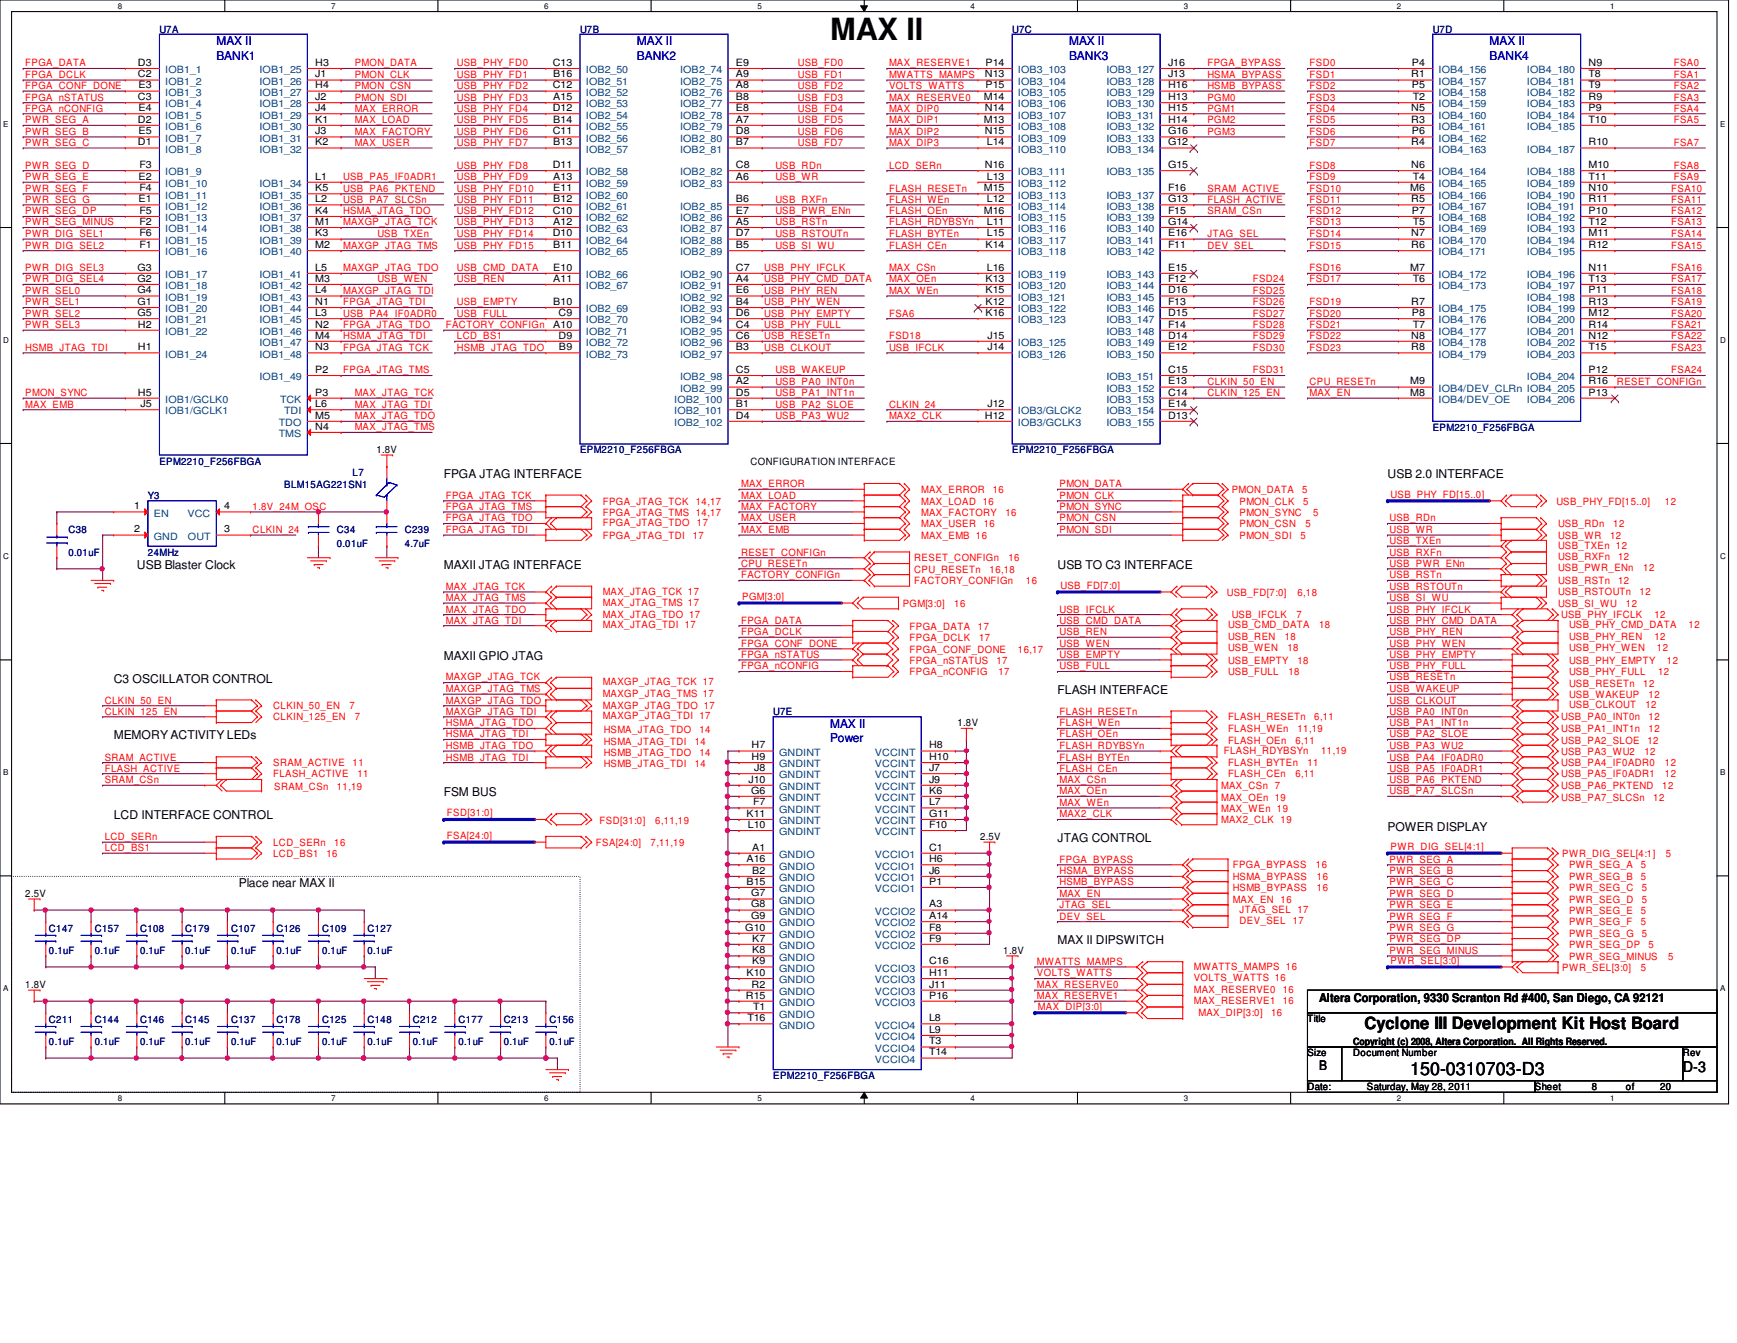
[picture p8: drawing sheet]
<svg xmlns="http://www.w3.org/2000/svg" width="279mm" height="216mm" viewBox="0 0 279 216" stroke-linecap="round" stroke-linejoin="round" font-family="sans-serif">
<defs><g id="words">
<text font-size="4.9" x="133.5" y="6.4">MAX II</text>
<text font-size="2.9" x="226.8" y="172.8">150-0310703-D3</text>
<text font-size="2.7" x="219.5" y="165.4">Cyclone III Development Kit Host Board</text>
<text font-size="2.4" x="270.7" y="172.3">D-3</text>
<text font-size="2.1" x="212.2" y="172">B</text>
<g font-size="1.9" fill="#00f">
<text x="34.8" y="7.3">MAX II</text>
<text x="34.8" y="9.6">BANK1</text>
<text x="102.4" y="7.3">MAX II</text>
<text x="102.4" y="9.6">BANK2</text>
<text x="172" y="7.3">MAX II</text>
<text x="172" y="9.6">BANK3</text>
<text x="239.6" y="7.3">MAX II</text>
<text x="239.6" y="9.6">BANK4</text>
<text x="133.5" y="117">MAX II</text>
<text x="133.5" y="119.3">Power</text>
</g>
<g font-size="1.9">
<text x="71.4" y="76.8">FPGA JTAG INTERFACE</text>
<text x="223.2" y="76.8">USB 2.0 INTERFACE</text>
<text x="22" y="91.4">USB Blaster Clock</text>
<text x="71.4" y="91.4">MAXII JTAG INTERFACE</text>
<text x="170.1" y="91.4">USB TO C3 INTERFACE</text>
<text x="71.4" y="106.1">MAXII GPIO JTAG</text>
<text x="18.3" y="109.7">C3 OSCILLATOR CONTROL</text>
<text x="170.1" y="111.5">FLASH INTERFACE</text>
<text x="18.3" y="118.9">MEMORY ACTIVITY LEDs</text>
<text x="18.3" y="131.7">LCD INTERFACE CONTROL</text>
<text x="71.4" y="128">FSM BUS</text>
<text x="170.1" y="135.3">JTAG CONTROL</text>
<text x="223.2" y="133.5">POWER DISPLAY</text>
<text x="38.4" y="142.7">Place near MAX II</text>
<text x="170.1" y="151.8">MAX II DIPSWITCH</text>
<text x="212.2" y="161">Altera Corporation, 9330 Scranton Rd #400, San Diego, CA 92121</text>
</g>
<g font-size="1.6" fill="#000080">
<text x="25.7" y="5.2">U7A</text>
<text x="93.3" y="5.2">U7B</text>
<text x="162.8" y="5.2">U7C</text>
<text x="230.5" y="5.2">U7D</text>
<text x="230.5" y="69.3">EPM2210_F256FBGA</text>
<text x="25.7" y="74.7">EPM2210_F256FBGA</text>
<text x="56.7" y="76.5">L7</text>
<text x="93.3" y="72.9">EPM2210_F256FBGA</text>
<text x="162.8" y="72.9">EPM2210_F256FBGA</text>
<text x="23.8" y="80.2">Y3</text>
<text x="45.7" y="78.4">BLM15AG221SN1</text>
<text x="11" y="85.7">C38</text>
<text x="11" y="89.3">0.01uF</text>
<text x="23.8" y="89.3">24MHz</text>
<text x="54.2" y="85.7">C34</text>
<text x="54.2" y="87.9">0.01uF</text>
<text x="65.1" y="85.7">C239</text>
<text x="65.1" y="87.9">4.7uF</text>
<text x="124.4" y="115">U7E</text>
<text x="7.9" y="149.9">C147</text>
<text x="15.2" y="149.9">C157</text>
<text x="22.5" y="149.9">C108</text>
<text x="29.8" y="149.9">C179</text>
<text x="37.2" y="149.9">C107</text>
<text x="44.5" y="149.9">C126</text>
<text x="51.8" y="149.9">C109</text>
<text x="59.1" y="149.9">C127</text>
<text x="7.9" y="153.3">0.1uF</text>
<text x="15.2" y="153.3">0.1uF</text>
<text x="22.5" y="153.3">0.1uF</text>
<text x="29.8" y="153.3">0.1uF</text>
<text x="37.2" y="153.3">0.1uF</text>
<text x="44.5" y="153.3">0.1uF</text>
<text x="51.8" y="153.3">0.1uF</text>
<text x="59.1" y="153.3">0.1uF</text>
<text x="7.9" y="164.5">C211</text>
<text x="7.9" y="168">0.1uF</text>
<text x="15.2" y="164.5">C144</text>
<text x="15.2" y="168">0.1uF</text>
<text x="22.5" y="164.5">C146</text>
<text x="22.5" y="168">0.1uF</text>
<text x="29.8" y="164.5">C145</text>
<text x="29.8" y="168">0.1uF</text>
<text x="37.2" y="164.5">C137</text>
<text x="37.2" y="168">0.1uF</text>
<text x="44.5" y="164.5">C178</text>
<text x="44.5" y="168">0.1uF</text>
<text x="51.8" y="164.5">C125</text>
<text x="51.8" y="168">0.1uF</text>
<text x="59.1" y="164.5">C148</text>
<text x="59.1" y="168">0.1uF</text>
<text x="66.4" y="164.5">C212</text>
<text x="66.4" y="168">0.1uF</text>
<text x="73.7" y="164.5">C177</text>
<text x="73.7" y="168">0.1uF</text>
<text x="81" y="164.5">C213</text>
<text x="81" y="168">0.1uF</text>
<text x="88.4" y="164.5">C156</text>
<text x="88.4" y="168">0.1uF</text>
<text x="124.4" y="173.5">EPM2210_F256FBGA</text>
</g>
<g font-size="1.6" fill="#f00">
<text x="4.1" y="10.7">FPGA_DATA</text>
<text x="57.1" y="10.7">PMON_DATA</text>
<text x="73.5" y="10.7">USB_PHY_FD0</text>
<text x="128.4" y="10.7">USB_FD0</text>
<text x="143" y="10.7">MAX_RESERVE1</text>
<text x="194.2" y="10.7">FPGA_BYPASS</text>
<text x="210.7" y="10.7">FSD0</text>
<text x="269.2" y="10.7">FSA0</text>
<text x="4.1" y="12.5">FPGA_DCLK</text>
<text x="4.1" y="14.3">FPGA_CONF_DONE</text>
<text x="4.1" y="16.2">FPGA_nSTATUS</text>
<text x="4.1" y="17.9">FPGA_nCONFIG</text>
<text x="57.1" y="17.9">MAX_ERROR</text>
<text x="57.1" y="14.3">PMON_CSN</text>
<text x="57.1" y="12.5">PMON_CLK</text>
<text x="57.1" y="16.2">PMON_SDI</text>
<text x="73.5" y="12.5">USB_PHY_FD1</text>
<text x="73.5" y="14.3">USB_PHY_FD2</text>
<text x="73.5" y="16.2">USB_PHY_FD3</text>
<text x="73.5" y="17.9">USB_PHY_FD4</text>
<text x="128.4" y="12.5">USB_FD1</text>
<text x="128.4" y="14.3">USB_FD2</text>
<text x="128.4" y="16.2">USB_FD3</text>
<text x="128.4" y="17.9">USB_FD4</text>
<text x="143" y="12.5">MWATTS_MAMPS</text>
<text x="143" y="14.3">VOLTS_WATTS</text>
<text x="143" y="16.2">MAX_RESERVE0</text>
<text x="143" y="17.9">MAX_DIP0</text>
<text x="194.2" y="12.5">HSMA_BYPASS</text>
<text x="194.2" y="14.3">HSMB_BYPASS</text>
<text x="194.2" y="17.9">PGM1</text>
<text x="194.2" y="16.2">PGM0</text>
<text x="210.7" y="12.5">FSD1</text>
<text x="210.7" y="14.3">FSD2</text>
<text x="210.7" y="16.2">FSD3</text>
<text x="210.7" y="17.9">FSD4</text>
<text x="269.2" y="12.5">FSA1</text>
<text x="269.2" y="14.3">FSA2</text>
<text x="269.2" y="16.2">FSA3</text>
<text x="269.2" y="17.9">FSA4</text>
<text x="4.1" y="19.8">PWR_SEG_A</text>
<text x="4.1" y="21.7">PWR_SEG_B</text>
<text x="4.1" y="23.5">PWR_SEG_C</text>
<text x="57.1" y="19.8">MAX_LOAD</text>
<text x="57.1" y="23.5">MAX_USER</text>
<text x="57.1" y="21.7">MAX_FACTORY</text>
<text x="73.5" y="19.8">USB_PHY_FD5</text>
<text x="73.5" y="21.7">USB_PHY_FD6</text>
<text x="73.5" y="23.5">USB_PHY_FD7</text>
<text x="128.4" y="19.8">USB_FD5</text>
<text x="128.4" y="21.7">USB_FD6</text>
<text x="128.4" y="23.5">USB_FD7</text>
<text x="143" y="19.8">MAX_DIP1</text>
<text x="143" y="21.7">MAX_DIP2</text>
<text x="143" y="23.5">MAX_DIP3</text>
<text x="194.2" y="19.8">PGM2</text>
<text x="194.2" y="21.7">PGM3</text>
<text x="210.7" y="19.8">FSD5</text>
<text x="210.7" y="21.7">FSD6</text>
<text x="210.7" y="23.5">FSD7</text>
<text x="269.2" y="19.8">FSA5</text>
<text x="269.2" y="23.5">FSA7</text>
<text x="4.1" y="27.1">PWR_SEG_D</text>
<text x="4.1" y="29">PWR_SEG_E</text>
<text x="55.2" y="29">USB_PA5_IF0ADR1</text>
<text x="73.5" y="27.1">USB_PHY_FD8</text>
<text x="73.5" y="29">USB_PHY_FD9</text>
<text x="124.7" y="27.1">USB_RDn</text>
<text x="124.7" y="29">USB_WR</text>
<text x="143" y="27.1">LCD_SERn</text>
<text x="210.7" y="27.1">FSD8</text>
<text x="210.7" y="29">FSD9</text>
<text x="269.2" y="27.1">FSA8</text>
<text x="269.2" y="29">FSA9</text>
<text x="4.1" y="30.8">PWR_SEG_F</text>
<text x="4.1" y="32.6">PWR_SEG_G</text>
<text x="4.1" y="34.5">PWR_SEG_DP</text>
<text x="55.2" y="30.8">USB_PA6_PKTEND</text>
<text x="55.2" y="32.6">USB_PA7_SLCSn</text>
<text x="55.2" y="34.5">HSMA_JTAG_TDO</text>
<text x="73.5" y="30.8">USB_PHY_FD10</text>
<text x="73.5" y="32.6">USB_PHY_FD11</text>
<text x="73.5" y="34.5">USB_PHY_FD12</text>
<text x="124.7" y="34.5">USB_PWR_ENn</text>
<text x="124.7" y="32.6">USB_RXFn</text>
<text x="143" y="30.8">FLASH_RESETn</text>
<text x="143" y="32.6">FLASH_WEn</text>
<text x="143" y="34.5">FLASH_OEn</text>
<text x="194.2" y="30.8">SRAM_ACTIVE</text>
<text x="194.2" y="34.5">SRAM_CSn</text>
<text x="194.2" y="32.6">FLASH_ACTIVE</text>
<text x="210.7" y="30.8">FSD10</text>
<text x="210.7" y="32.6">FSD11</text>
<text x="210.7" y="34.5">FSD12</text>
<text x="268.8" y="30.8">FSA10</text>
<text x="268.8" y="32.6">FSA11</text>
<text x="268.8" y="34.5">FSA12</text>
<text x="4.1" y="36.2">PWR_SEG_MINUS</text>
<text x="4.1" y="38.1">PWR_DIG_SEL1</text>
<text x="4.1" y="40">PWR_DIG_SEL2</text>
<text x="55.2" y="40">MAXGP_JTAG_TMS</text>
<text x="55.2" y="36.2">MAXGP_JTAG_TCK</text>
<text x="60.7" y="38.1">USB_TXEn</text>
<text x="73.5" y="36.2">USB_PHY_FD13</text>
<text x="73.5" y="38.1">USB_PHY_FD14</text>
<text x="73.5" y="40">USB_PHY_FD15</text>
<text x="124.7" y="38.1">USB_RSTOUTn</text>
<text x="124.7" y="40">USB_SI_WU</text>
<text x="124.7" y="36.2">USB_RSTn</text>
<text x="143" y="36.2">FLASH_RDYBSYn</text>
<text x="143" y="38.1">FLASH_BYTEn</text>
<text x="143" y="40">FLASH_CEn</text>
<text x="194.2" y="38.1">JTAG_SEL</text>
<text x="194.2" y="40">DEV_SEL</text>
<text x="210.7" y="38.1">FSD14</text>
<text x="210.7" y="40">FSD15</text>
<text x="210.7" y="36.2">FSD13</text>
<text x="268.8" y="40">FSA15</text>
<text x="268.8" y="36.2">FSA13</text>
<text x="268.8" y="38.1">FSA14</text>
<text x="4.1" y="47.2">PWR_SEL0</text>
<text x="4.1" y="43.6">PWR_DIG_SEL3</text>
<text x="4.1" y="45.4">PWR_DIG_SEL4</text>
<text x="55.2" y="47.2">MAXGP_JTAG_TDI</text>
<text x="55.2" y="43.6">MAXGP_JTAG_TDO</text>
<text x="60.7" y="45.4">USB_WEN</text>
<text x="73.5" y="43.6">USB_CMD_DATA</text>
<text x="73.5" y="45.4">USB_REN</text>
<text x="122.9" y="45.4">USB_PHY_CMD_DATA</text>
<text x="122.9" y="43.6">USB_PHY_IFCLK</text>
<text x="122.9" y="47.2">USB_PHY_REN</text>
<text x="143" y="43.6">MAX_CSn</text>
<text x="143" y="45.4">MAX_OEn</text>
<text x="143" y="47.2">MAX_WEn</text>
<text x="201.5" y="45.4">FSD24</text>
<text x="201.5" y="47.2">FSD25</text>
<text x="210.7" y="43.6">FSD16</text>
<text x="210.7" y="45.4">FSD17</text>
<text x="268.8" y="43.6">FSA16</text>
<text x="268.8" y="45.4">FSA17</text>
<text x="268.8" y="47.2">FSA18</text>
<text x="4.1" y="52.7">PWR_SEL3</text>
<text x="4.1" y="49.1">PWR_SEL1</text>
<text x="4.1" y="50.9">PWR_SEL2</text>
<text x="55.2" y="52.7">FPGA_JTAG_TDO</text>
<text x="55.2" y="50.9">USB_PA4_IF0ADR0</text>
<text x="55.2" y="49.1">FPGA_JTAG_TDI</text>
<text x="71.7" y="52.7">FACTORY_CONFIGn</text>
<text x="73.5" y="49.1">USB_EMPTY</text>
<text x="73.5" y="50.9">USB_FULL</text>
<text x="122.9" y="52.7">USB_PHY_FULL</text>
<text x="122.9" y="50.9">USB_PHY_EMPTY</text>
<text x="122.9" y="49.1">USB_PHY_WEN</text>
<text x="143" y="50.9">FSA6</text>
<text x="201.5" y="49.1">FSD26</text>
<text x="201.5" y="50.9">FSD27</text>
<text x="201.5" y="52.7">FSD28</text>
<text x="210.7" y="49.1">FSD19</text>
<text x="210.7" y="50.9">FSD20</text>
<text x="210.7" y="52.7">FSD21</text>
<text x="268.8" y="49.1">FSA19</text>
<text x="268.8" y="50.9">FSA20</text>
<text x="268.8" y="52.7">FSA21</text>
<text x="4.1" y="56.4">HSMB_JTAG_TDI</text>
<text x="55.2" y="56.4">FPGA_JTAG_TCK</text>
<text x="55.2" y="54.5">HSMA_JTAG_TDI</text>
<text x="73.5" y="54.5">LCD_BS1</text>
<text x="73.5" y="56.4">HSMB_JTAG_TDO</text>
<text x="122.9" y="54.5">USB_RESETn</text>
<text x="122.9" y="56.4">USB_CLKOUT</text>
<text x="143" y="56.4">USB_IFCLK</text>
<text x="143" y="54.5">FSD18</text>
<text x="201.5" y="56.4">FSD30</text>
<text x="201.5" y="54.5">FSD29</text>
<text x="210.7" y="54.5">FSD22</text>
<text x="210.7" y="56.4">FSD23</text>
<text x="268.8" y="54.5">FSA22</text>
<text x="268.8" y="56.4">FSA23</text>
<text x="4.1" y="65.5">MAX_EMB</text>
<text x="4.1" y="63.7">PMON_SYNC</text>
<text x="55.2" y="60">FPGA_JTAG_TMS</text>
<text x="57.1" y="63.7">MAX_JTAG_TCK</text>
<text x="57.1" y="65.5">MAX_JTAG_TDI</text>
<text x="124.7" y="60">USB_WAKEUP</text>
<text x="124.7" y="61.9">USB_PA0_INT0n</text>
<text x="124.7" y="63.7">USB_PA1_INT1n</text>
<text x="124.7" y="65.5">USB_PA2_SLOE</text>
<text x="143" y="65.5">CLKIN_24</text>
<text x="194.2" y="61.9">CLKIN_50_EN</text>
<text x="194.2" y="63.7">CLKIN_125_EN</text>
<text x="201.5" y="60">FSD31</text>
<text x="210.7" y="63.7">MAX_EN</text>
<text x="210.7" y="61.9">CPU_RESETn</text>
<text x="260.1" y="61.9">RESET_CONFIGn</text>
<text x="268.8" y="60">FSA24</text>
<text x="57.1" y="67.4">MAX_JTAG_TDO</text>
<text x="57.1" y="69.2">MAX_JTAG_TMS</text>
<text x="124.7" y="67.4">USB_PA3_WU2</text>
<text x="143" y="67.4">MAX2_CLK</text>
<text x="40.6" y="82">1.8V_24M_OSC</text>
<text x="71.7" y="80.2">FPGA_JTAG_TCK</text>
<text x="71.7" y="83.8">FPGA_JTAG_TDO</text>
<text x="71.7" y="82">FPGA_JTAG_TMS</text>
<text x="96.9" y="81.1">FPGA_JTAG_TCK</text>
<text x="96.9" y="83">FPGA_JTAG_TMS 14,17</text>
<text x="111.9" y="81.1">14,17</text>
<text x="119.2" y="82">MAX_FACTORY</text>
<text x="119.2" y="83.8">MAX_USER</text>
<text x="119.2" y="80.2">MAX_LOAD</text>
<text x="119.2" y="78.3">MAX_ERROR</text>
<text x="148.2" y="81.1">MAX_LOAD 16</text>
<text x="148.2" y="79.2">MAX_ERROR</text>
<text x="148.2" y="83">MAX_FACTORY</text>
<text x="159.7" y="79.2">16</text>
<text x="161.7" y="83">16</text>
<text x="170.4" y="83.8">PMON_CSN</text>
<text x="170.4" y="82">PMON_SYNC</text>
<text x="170.4" y="80.2">PMON_CLK</text>
<text x="170.4" y="78.3">PMON_DATA</text>
<text x="198.1" y="79.2">PMON_DATA</text>
<text x="199.4" y="83">PMON_SYNC</text>
<text x="199.4" y="81.1">PMON_CLK</text>
<text x="209.5" y="79.2">5</text>
<text x="209.6" y="81.1">5</text>
<text x="211.2" y="83">5</text>
<text x="223.5" y="83.8">USB_RDn</text>
<text x="223.7" y="80">USB_PHY_FD[15..0]</text>
<text x="250.4" y="81.1">USB_PHY_FD[15..0]</text>
<text x="267.8" y="81.1">12</text>
<text x="40.6" y="85.7">CLKIN_24</text>
<text x="71.7" y="85.7">FPGA_JTAG_TDI</text>
<text x="96.9" y="84.6">FPGA_JTAG_TDO</text>
<text x="96.9" y="86.6">FPGA_JTAG_TDI</text>
<text x="111.4" y="86.6">17</text>
<text x="112.1" y="84.6">17</text>
<text x="119.2" y="85.7">MAX_EMB</text>
<text x="119.2" y="89.3">RESET_CONFIGn</text>
<text x="148.2" y="86.6">MAX_EMB 16</text>
<text x="148.2" y="84.8">MAX_USER</text>
<text x="158.2" y="84.8">16</text>
<text x="170.4" y="85.7">PMON_SDI</text>
<text x="199.4" y="86.6">PMON_SDI</text>
<text x="199.4" y="84.8">PMON_CSN</text>
<text x="209.2" y="86.6">5</text>
<text x="210" y="84.8">5</text>
<text x="223.5" y="89.3">USB_RXFn</text>
<text x="223.5" y="87.5">USB_TXEn</text>
<text x="223.5" y="85.7">USB_WR</text>
<text x="250.6" y="88.2">USB_TXEn 12</text>
<text x="250.6" y="84.8">USB_RDn</text>
<text x="250.6" y="86.6">USB_WR</text>
<text x="259" y="86.6">12</text>
<text x="259.5" y="84.8">12</text>
<text x="71.7" y="94.8">MAX_JTAG_TCK</text>
<text x="96.9" y="95.6">MAX_JTAG_TCK 17</text>
<text x="119.2" y="91.1">CPU_RESETn</text>
<text x="119.2" y="93">FACTORY_CONFIGn</text>
<text x="147.1" y="93.9">FACTORY_CONFIGn</text>
<text x="147.1" y="90.3">RESET_CONFIGn</text>
<text x="147.1" y="92.1">CPU_RESETn</text>
<text x="159.2" y="92.1">16,18</text>
<text x="162.2" y="90.3">16</text>
<text x="165" y="93.9">16</text>
<text x="170.6" y="94.7">USB_FD[7:0]</text>
<text x="197.4" y="95.8">USB_FD[7:0]</text>
<text x="208.7" y="95.8">6,18</text>
<text x="223.5" y="94.8">USB_RSTOUTn</text>
<text x="223.5" y="91.1">USB_PWR_ENn</text>
<text x="223.5" y="93">USB_RSTn</text>
<text x="250.6" y="93.9">USB_RSTn</text>
<text x="250.6" y="90.1">USB_RXFn</text>
<text x="250.6" y="95.6">USB_RSTOUTn</text>
<text x="250.6" y="91.9">USB_PWR_ENn</text>
<text x="260.3" y="93.9">12</text>
<text x="260.3" y="90.1">12</text>
<text x="263.7" y="95.6">12</text>
<text x="264.3" y="91.9">12</text>
<text x="71.7" y="96.6">MAX_JTAG_TMS</text>
<text x="71.7" y="100.2">MAX_JTAG_TDI</text>
<text x="71.7" y="98.5">MAX_JTAG_TDO</text>
<text x="96.9" y="99.4">MAX_JTAG_TDO 17</text>
<text x="96.9" y="97.4">MAX_JTAG_TMS 17</text>
<text x="96.9" y="101">MAX_JTAG_TDI 17</text>
<text x="119.2" y="100.2">FPGA_DATA</text>
<text x="119.4" y="96.4">PGM[3:0]</text>
<text x="145.2" y="97.5">PGM[3:0]</text>
<text x="146.3" y="101.3">FPGA_DATA</text>
<text x="153.5" y="97.5">16</text>
<text x="157.3" y="101.3">17</text>
<text x="170.4" y="100.2">USB_CMD_DATA</text>
<text x="170.4" y="98.5">USB_IFCLK</text>
<text x="197.5" y="101">USB_CMD_DATA</text>
<text x="198.1" y="99.4">USB_IFCLK</text>
<text x="208.5" y="99.4">7</text>
<text x="212.2" y="101">18</text>
<text x="223.5" y="96.6">USB_SI_WU</text>
<text x="223.5" y="100.2">USB_PHY_CMD_DATA</text>
<text x="223.5" y="98.5">USB_PHY_IFCLK</text>
<text x="250.6" y="97.5">USB_SI_WU</text>
<text x="251.1" y="99.4">USB_PHY_IFCLK</text>
<text x="252.4" y="101">USB_PHY_CMD_DATA</text>
<text x="261.5" y="97.5">12</text>
<text x="266.1" y="99.4">12</text>
<text x="271.6" y="101">12</text>
<text x="119.2" y="102.1">FPGA_DCLK</text>
<text x="119.2" y="104">FPGA_CONF_DONE</text>
<text x="119.2" y="105.7">FPGA_nSTATUS</text>
<text x="119.2" y="107.6">FPGA_nCONFIG</text>
<text x="146.3" y="104.9">FPGA_CONF_DONE</text>
<text x="146.3" y="106.7">FPGA_nSTATUS</text>
<text x="146.3" y="103">FPGA_DCLK</text>
<text x="157.5" y="103">17</text>
<text x="160.3" y="106.7">17</text>
<text x="163.7" y="104.9">16,17</text>
<text x="170.4" y="105.7">USB_EMPTY</text>
<text x="170.4" y="107.6">USB_FULL</text>
<text x="170.4" y="102.1">USB_REN</text>
<text x="170.4" y="104">USB_WEN</text>
<text x="197.5" y="102.9">USB_REN</text>
<text x="197.5" y="106.7">USB_EMPTY</text>
<text x="197.5" y="104.7">USB_WEN</text>
<text x="206.7" y="102.9">18</text>
<text x="207.1" y="104.7">18</text>
<text x="208.7" y="106.7">18</text>
<text x="223.5" y="107.6">USB_PHY_FULL</text>
<text x="223.5" y="105.7">USB_PHY_EMPTY</text>
<text x="223.5" y="104">USB_PHY_WEN</text>
<text x="223.5" y="102.1">USB_PHY_REN</text>
<text x="252.4" y="102.9">USB_PHY_REN</text>
<text x="252.4" y="106.7">USB_PHY_EMPTY</text>
<text x="252.4" y="104.7">USB_PHY_WEN</text>
<text x="266.1" y="102.9">12</text>
<text x="266.5" y="104.7">12</text>
<text x="268.1" y="106.7">12</text>
<text x="16.8" y="113.1">CLKIN_50_EN</text>
<text x="71.7" y="109.4">MAXGP_JTAG_TCK</text>
<text x="71.7" y="111.3">MAXGP_JTAG_TMS</text>
<text x="71.7" y="113.1">MAXGP_JTAG_TDO</text>
<text x="96.9" y="110.2">MAXGP_JTAG_TCK 17</text>
<text x="96.9" y="112">MAXGP_JTAG_TMS 17</text>
<text x="146.3" y="108.5">FPGA_nCONFIG</text>
<text x="160.6" y="108.5">17</text>
<text x="197.5" y="108.5">USB_FULL</text>
<text x="207.3" y="108.5">18</text>
<text x="223.5" y="111.3">USB_WAKEUP</text>
<text x="223.5" y="113.1">USB_CLKOUT</text>
<text x="223.5" y="109.4">USB_RESETn</text>
<text x="252.4" y="108.5">USB_PHY_FULL</text>
<text x="252.4" y="112.2">USB_WAKEUP</text>
<text x="252.4" y="113.9">USB_CLKOUT</text>
<text x="252.4" y="110.4">USB_RESETn</text>
<text x="264.3" y="110.4">12</text>
<text x="264.7" y="113.9">12</text>
<text x="265.2" y="112.2">12</text>
<text x="266.7" y="108.5">12</text>
<text x="16.8" y="114.9">CLKIN_125_EN</text>
<text x="43.9" y="115.8">CLKIN_125_EN</text>
<text x="43.9" y="114">CLKIN_50_EN</text>
<text x="56.2" y="114">7</text>
<text x="57.1" y="115.8">7</text>
<text x="71.7" y="114.9">MAXGP_JTAG_TDI</text>
<text x="71.7" y="116.8">HSMA_JTAG_TDO</text>
<text x="71.7" y="118.5">HSMA_JTAG_TDI</text>
<text x="96.9" y="114">MAXGP_JTAG_TDO 17</text>
<text x="96.9" y="115.7">MAXGP_JTAG_TDI 17</text>
<text x="97.1" y="119.7">HSMA_JTAG_TDI</text>
<text x="97.1" y="117.9">HSMA_JTAG_TDO</text>
<text x="111.8" y="119.7">14</text>
<text x="112.5" y="117.9">14</text>
<text x="170.4" y="114.9">FLASH_RESETn</text>
<text x="170.4" y="116.8">FLASH_WEn</text>
<text x="170.4" y="118.5">FLASH_OEn</text>
<text x="197.5" y="115.8">FLASH_RESETn</text>
<text x="197.5" y="117.7">FLASH_WEn</text>
<text x="197.5" y="119.5">FLASH_OEn</text>
<text x="208.4" y="119.5">6,11</text>
<text x="208.7" y="117.7">11,19</text>
<text x="211.4" y="115.8">6,11</text>
<text x="223.5" y="114.9">USB_PA0_INT0n</text>
<text x="223.5" y="116.8">USB_PA1_INT1n</text>
<text x="223.5" y="118.5">USB_PA2_SLOE</text>
<text x="251.1" y="115.8">USB_PA0_INT0n</text>
<text x="251.1" y="117.7">USB_PA1_INT1n</text>
<text x="251.1" y="119.5">USB_PA2_SLOE</text>
<text x="265" y="119.5">12</text>
<text x="265.2" y="115.8">12</text>
<text x="265.2" y="117.7">12</text>
<text x="16.8" y="124">FLASH_ACTIVE</text>
<text x="16.8" y="122.3">SRAM_ACTIVE</text>
<text x="16.8" y="125.9">SRAM_CSn</text>
<text x="43.9" y="123.2">SRAM_ACTIVE</text>
<text x="43.9" y="125">FLASH_ACTIVE</text>
<text x="56.7" y="123.2">11</text>
<text x="57.5" y="125">11</text>
<text x="71.7" y="122.3">HSMB_JTAG_TDI</text>
<text x="71.7" y="120.4">HSMB_JTAG_TDO</text>
<text x="97.1" y="121.5">HSMB_JTAG_TDO</text>
<text x="97.1" y="123.4">HSMB_JTAG_TDI</text>
<text x="111.8" y="123.4">14</text>
<text x="112.5" y="121.5">14</text>
<text x="170.4" y="120.4">FLASH_RDYBSYn</text>
<text x="170.4" y="122.3">FLASH_BYTEn</text>
<text x="170.4" y="124">FLASH_CEn</text>
<text x="170.4" y="125.9">MAX_CSn</text>
<text x="196.9" y="121.2">FLASH_RDYBSYn</text>
<text x="197.5" y="123.2">FLASH_BYTEn</text>
<text x="197.5" y="125">FLASH_CEn</text>
<text x="208.4" y="125">6,11</text>
<text x="210.3" y="123.2">11</text>
<text x="212.5" y="121.2">11,19</text>
<text x="223.5" y="120.4">USB_PA3_WU2</text>
<text x="223.5" y="122.3">USB_PA4_IF0ADR0</text>
<text x="223.5" y="124">USB_PA5_IF0ADR1</text>
<text x="223.5" y="125.9">USB_PA6_PKTEND</text>
<text x="251.1" y="121.3">USB_PA3_WU2</text>
<text x="251.1" y="123.2">USB_PA4_IF0ADR0</text>
<text x="251.1" y="125">USB_PA5_IF0ADR1</text>
<text x="264.5" y="121.3">12</text>
<text x="267.8" y="123.2">12</text>
<text x="267.8" y="125">12</text>
<text x="44.1" y="127">SRAM_CSn</text>
<text x="54.2" y="127">11,19</text>
<text x="71.9" y="131.2">FSD[31:0]</text>
<text x="170.4" y="127.7">MAX_OEn</text>
<text x="170.4" y="129.5">MAX_WEn</text>
<text x="170.4" y="131.4">MAX2_CLK</text>
<text x="196.4" y="126.8">MAX_CSn 7</text>
<text x="196.4" y="128.7">MAX_OEn 19</text>
<text x="196.4" y="130.5">MAX_WEn 19</text>
<text x="223.5" y="127.7">USB_PA7_SLCSn</text>
<text x="251.1" y="126.8">USB_PA6_PKTEND</text>
<text x="251.1" y="128.7">USB_PA7_SLCSn</text>
<text x="265.9" y="128.7">12</text>
<text x="267.4" y="126.8">12</text>
<text x="16.8" y="136.8">LCD_BS1</text>
<text x="16.8" y="135">LCD_SERn</text>
<text x="43.9" y="137.8">LCD_BS1</text>
<text x="43.9" y="136">LCD_SERn</text>
<text x="52.5" y="137.8">16</text>
<text x="53.8" y="136">16</text>
<text x="71.9" y="134.9">FSA[24:0]</text>
<text x="95.8" y="136">FSA[24:0]</text>
<text x="96.4" y="132.5">FSD[31:0]</text>
<text x="104.6" y="136">7,11,19</text>
<text x="105.4" y="132.5">6,11,19</text>
<text x="196.4" y="132.3">MAX2_CLK 19</text>
<text x="223.7" y="136.7">PWR_DIG_SEL[4:1]</text>
<text x="251.3" y="137.8">PWR_DIG_SEL[4:1]</text>
<text x="268" y="137.8">5</text>
<text x="170.4" y="140.5">HSMA_BYPASS</text>
<text x="170.4" y="138.7">FPGA_BYPASS</text>
<text x="170.4" y="142.3">HSMB_BYPASS</text>
<text x="198.3" y="143.3">HSMB_BYPASS</text>
<text x="198.3" y="141.5">HSMA_BYPASS</text>
<text x="198.3" y="139.6">FPGA_BYPASS</text>
<text x="211.7" y="139.6">16</text>
<text x="211.8" y="143.3">16</text>
<text x="211.8" y="141.5">16</text>
<text x="223.5" y="138.7">PWR_SEG_A</text>
<text x="223.5" y="140.5">PWR_SEG_B</text>
<text x="223.5" y="142.3">PWR_SEG_C</text>
<text x="252.4" y="139.6">PWR_SEG_A</text>
<text x="252.4" y="141.5">PWR_SEG_B</text>
<text x="252.4" y="143.3">PWR_SEG_C</text>
<text x="263.9" y="139.6">5</text>
<text x="263.9" y="141.5">5</text>
<text x="264.1" y="143.3">5</text>
<text x="170.4" y="144.2">MAX_EN</text>
<text x="170.4" y="146">JTAG_SEL</text>
<text x="170.4" y="147.8">DEV_SEL</text>
<text x="198.3" y="145.1">MAX_EN 16</text>
<text x="199.4" y="146.7">JTAG_SEL 17</text>
<text x="199.4" y="148.6">DEV_SEL</text>
<text x="207.9" y="148.6">17</text>
<text x="223.5" y="144.2">PWR_SEG_D</text>
<text x="223.5" y="146">PWR_SEG_E</text>
<text x="223.5" y="147.8">PWR_SEG_F</text>
<text x="223.5" y="149.7">PWR_SEG_G</text>
<text x="252.4" y="145.1">PWR_SEG_D</text>
<text x="252.4" y="147">PWR_SEG_E</text>
<text x="252.4" y="148.8">PWR_SEG_F</text>
<text x="263.9" y="148.8">5</text>
<text x="263.9" y="147">5</text>
<text x="264.1" y="145.1">5</text>
<text x="166.8" y="155.1">MWATTS_MAMPS</text>
<text x="192" y="155.9">MWATTS_MAMPS 16</text>
<text x="223.5" y="153.3">PWR_SEG_MINUS</text>
<text x="223.5" y="151.5">PWR_SEG_DP</text>
<text x="223.7" y="154.9">PWR_SEL[3:0]</text>
<text x="252.4" y="150.6">PWR_SEG_G</text>
<text x="252.4" y="152.4">PWR_SEG_DP</text>
<text x="252.4" y="154.3">PWR_SEG_MINUS</text>
<text x="264.1" y="150.6">5</text>
<text x="265.2" y="152.4">5</text>
<text x="268.3" y="154.3">5</text>
<text x="166.8" y="157">VOLTS_WATTS</text>
<text x="166.8" y="158.8">MAX_RESERVE0</text>
<text x="166.8" y="160.6">MAX_RESERVE1</text>
<text x="192" y="161.4">MAX_RESERVE1</text>
<text x="192" y="157.7">VOLTS_WATTS 16</text>
<text x="192" y="159.6">MAX_RESERVE0</text>
<text x="206.3" y="161.4">16</text>
<text x="206.3" y="159.6">16</text>
<text x="251.3" y="156.1">PWR_SEL[3:0]</text>
<text x="263.9" y="156.1">5</text>
<text x="167" y="162.3">MAX_DIP[3:0]</text>
<text x="192.8" y="163.4">MAX_DIP[3:0]</text>
<text x="204.5" y="163.4">16</text>
</g>
<g font-size="1.6">
<text x="22.2" y="10.6">D3</text>
<text x="50.7" y="10.6">H3</text>
<text x="88.9" y="10.6">C13</text>
<text x="118.4" y="10.6">E9</text>
<text x="158.5" y="10.6">P14</text>
<text x="187.9" y="10.6">J16</text>
<text x="227.1" y="10.6">P4</text>
<text x="255.5" y="10.6">N9</text>
<text x="22.2" y="12.4">C2</text>
<text x="22.2" y="16.1">C3</text>
<text x="22.3" y="14.2">E3</text>
<text x="22.3" y="17.9">E4</text>
<text x="50.7" y="12.4">J1</text>
<text x="50.7" y="14.2">H4</text>
<text x="50.7" y="16.1">J2</text>
<text x="50.7" y="17.9">J4</text>
<text x="88.9" y="14.2">C12</text>
<text x="88.9" y="17.9">D12</text>
<text x="89" y="12.4">B16</text>
<text x="89" y="16.1">A15</text>
<text x="118.4" y="12.4">A9</text>
<text x="118.4" y="14.2">A8</text>
<text x="118.4" y="16.1">B8</text>
<text x="118.4" y="17.9">E8</text>
<text x="158.2" y="16.1">M14</text>
<text x="158.4" y="12.4">N13</text>
<text x="158.4" y="17.9">N14</text>
<text x="158.5" y="14.2">P15</text>
<text x="187.9" y="12.4">J13</text>
<text x="187.9" y="14.2">H16</text>
<text x="187.9" y="16.1">H13</text>
<text x="187.9" y="17.9">H15</text>
<text x="227" y="12.4">R1</text>
<text x="227" y="17.9">N5</text>
<text x="227.1" y="14.2">P5</text>
<text x="227.2" y="16.1">T2</text>
<text x="255.5" y="12.4">T8</text>
<text x="255.5" y="14.2">T9</text>
<text x="255.5" y="16.1">R9</text>
<text x="255.5" y="17.9">P9</text>
<text x="22.2" y="19.7">D2</text>
<text x="22.2" y="23.4">D1</text>
<text x="22.3" y="21.6">E5</text>
<text x="50.7" y="19.7">K1</text>
<text x="50.7" y="21.6">J3</text>
<text x="50.7" y="23.4">K2</text>
<text x="88.9" y="21.6">C11</text>
<text x="89" y="19.7">B14</text>
<text x="89" y="23.4">B13</text>
<text x="118.4" y="19.7">A7</text>
<text x="118.4" y="21.6">D8</text>
<text x="118.4" y="23.4">B7</text>
<text x="158.2" y="19.7">M13</text>
<text x="158.4" y="21.6">N15</text>
<text x="158.8" y="23.4">L14</text>
<text x="187.9" y="19.7">H14</text>
<text x="187.9" y="21.6">G16</text>
<text x="187.9" y="23.4">G12</text>
<text x="227" y="19.7">R3</text>
<text x="227" y="23.4">R4</text>
<text x="227.1" y="21.6">P6</text>
<text x="255.5" y="19.7">T10</text>
<text x="255.5" y="23.4">R10</text>
<text x="22.3" y="28.9">E2</text>
<text x="22.4" y="27">F3</text>
<text x="50.7" y="28.9">L1</text>
<text x="88.9" y="27">D11</text>
<text x="89" y="28.9">A13</text>
<text x="118.4" y="27">C8</text>
<text x="118.4" y="28.9">A6</text>
<text x="158.4" y="27">N16</text>
<text x="158.8" y="28.9">L13</text>
<text x="187.9" y="27">G15</text>
<text x="227" y="27">N6</text>
<text x="227.2" y="28.9">T4</text>
<text x="255.5" y="27">M10</text>
<text x="255.5" y="28.9">T11</text>
<text x="22.3" y="32.5">E1</text>
<text x="22.4" y="30.7">F4</text>
<text x="22.4" y="34.4">F5</text>
<text x="50.7" y="30.7">K5</text>
<text x="50.7" y="32.5">L2</text>
<text x="50.7" y="34.4">K4</text>
<text x="88.9" y="34.4">C10</text>
<text x="89" y="30.7">E11</text>
<text x="89" y="32.5">B12</text>
<text x="118.4" y="32.5">B6</text>
<text x="118.4" y="34.4">E7</text>
<text x="158.2" y="30.7">M15</text>
<text x="158.2" y="34.4">M16</text>
<text x="158.8" y="32.5">L12</text>
<text x="187.9" y="30.7">F16</text>
<text x="187.9" y="32.5">G13</text>
<text x="187.9" y="34.4">F15</text>
<text x="226.8" y="30.7">M6</text>
<text x="227" y="32.5">R5</text>
<text x="227.1" y="34.4">P7</text>
<text x="255.5" y="30.7">N10</text>
<text x="255.5" y="32.5">R11</text>
<text x="255.5" y="34.4">P10</text>
<text x="22.4" y="36.2">F2</text>
<text x="22.4" y="38">F6</text>
<text x="22.4" y="39.9">F1</text>
<text x="50.7" y="36.2">M1</text>
<text x="50.7" y="38">K3</text>
<text x="50.7" y="39.9">M2</text>
<text x="88.9" y="38">D10</text>
<text x="89" y="36.2">A12</text>
<text x="89" y="39.9">B11</text>
<text x="118.4" y="36.2">A5</text>
<text x="118.4" y="38">D7</text>
<text x="118.4" y="39.9">B5</text>
<text x="158.5" y="39.9">K14</text>
<text x="158.8" y="36.2">L11</text>
<text x="158.8" y="38">L15</text>
<text x="187.9" y="36.2">G14</text>
<text x="187.9" y="38">E16</text>
<text x="187.9" y="39.9">F11</text>
<text x="227" y="38">N7</text>
<text x="227" y="39.9">R6</text>
<text x="227.2" y="36.2">T5</text>
<text x="255.5" y="36.2">T12</text>
<text x="255.5" y="38">M11</text>
<text x="255.5" y="39.9">R12</text>
<text x="22.1" y="43.5">G3</text>
<text x="22.1" y="45.3">G2</text>
<text x="22.1" y="47.2">G4</text>
<text x="50.7" y="43.5">L5</text>
<text x="50.7" y="45.3">M3</text>
<text x="50.7" y="47.2">L4</text>
<text x="89" y="43.5">E10</text>
<text x="89" y="45.3">A11</text>
<text x="118.4" y="43.5">C7</text>
<text x="118.4" y="45.3">A4</text>
<text x="118.4" y="47.2">E6</text>
<text x="158.5" y="45.3">K13</text>
<text x="158.5" y="47.2">K15</text>
<text x="158.8" y="43.5">L16</text>
<text x="187.9" y="43.5">E15</text>
<text x="187.9" y="45.3">F12</text>
<text x="187.9" y="47.2">D16</text>
<text x="226.8" y="43.5">M7</text>
<text x="227.2" y="45.3">T6</text>
<text x="255.5" y="43.5">N11</text>
<text x="255.5" y="45.3">T13</text>
<text x="255.5" y="47.2">P11</text>
<text x="22.1" y="49">G1</text>
<text x="22.1" y="50.8">G5</text>
<text x="22.2" y="52.7">H2</text>
<text x="50.7" y="49">N1</text>
<text x="50.7" y="50.8">L3</text>
<text x="50.7" y="52.7">N2</text>
<text x="89" y="49">B10</text>
<text x="89" y="52.7">A10</text>
<text x="89.8" y="50.8">C9</text>
<text x="118.4" y="49">B4</text>
<text x="118.4" y="50.8">D6</text>
<text x="118.4" y="52.7">C4</text>
<text x="158.5" y="49">K12</text>
<text x="158.5" y="50.8">K16</text>
<text x="187.9" y="49">F13</text>
<text x="187.9" y="50.8">D15</text>
<text x="187.9" y="52.7">F14</text>
<text x="227" y="49">R7</text>
<text x="227.1" y="50.8">P8</text>
<text x="227.2" y="52.7">T7</text>
<text x="255.5" y="49">R13</text>
<text x="255.5" y="50.8">M12</text>
<text x="255.5" y="52.7">R14</text>
<text x="22.2" y="56.3">H1</text>
<text x="50.7" y="54.4">M4</text>
<text x="50.7" y="56.3">N3</text>
<text x="50.7" y="59.9">P2</text>
<text x="89.8" y="54.4">D9</text>
<text x="89.9" y="56.3">B9</text>
<text x="118.4" y="54.4">C6</text>
<text x="118.4" y="56.3">B3</text>
<text x="118.4" y="59.9">C5</text>
<text x="158.8" y="54.4">J15</text>
<text x="158.8" y="56.3">J14</text>
<text x="187.9" y="54.4">D14</text>
<text x="187.9" y="56.3">E12</text>
<text x="187.9" y="59.9">C15</text>
<text x="227" y="54.4">N8</text>
<text x="227" y="56.3">R8</text>
<text x="255.5" y="54.4">N12</text>
<text x="255.5" y="56.3">T15</text>
<text x="255.5" y="59.9">P12</text>
<text x="22.2" y="63.6">H5</text>
<text x="22.6" y="65.4">J5</text>
<text x="50.7" y="65.4">L6</text>
<text x="50.7" y="63.6">P3</text>
<text x="118.4" y="61.8">A2</text>
<text x="118.4" y="63.6">D5</text>
<text x="118.4" y="65.4">B1</text>
<text x="158.8" y="65.4">J12</text>
<text x="187.9" y="61.8">E13</text>
<text x="187.9" y="63.6">C14</text>
<text x="187.9" y="65.4">E14</text>
<text x="226.8" y="61.8">M9</text>
<text x="226.8" y="63.6">M8</text>
<text x="255.5" y="61.8">R16</text>
<text x="255.5" y="63.6">P13</text>
<text x="50.7" y="69.1">N4</text>
<text x="50.7" y="67.3">M5</text>
<text x="118.4" y="67.3">D4</text>
<text x="158.4" y="67.3">H12</text>
<text x="187.9" y="67.3">D13</text>
<text x="60.5" y="72.9">1.8V</text>
<text x="120.7" y="74.7">CONFIGURATION INTERFACE</text>
<text x="21.6" y="81.9">1</text>
<text x="36.1" y="81.9">4</text>
<text x="21.6" y="85.6">2</text>
<text x="36.1" y="85.6">3</text>
<text x="154" y="116.8">1.8V</text>
<text x="120.4" y="125.8">J10</text>
<text x="120.9" y="120.3">H7</text>
<text x="120.9" y="122.2">H9</text>
<text x="121.3" y="124">J8</text>
<text x="149.4" y="125.8">J9</text>
<text x="149.4" y="124">J7</text>
<text x="149.4" y="122.2">H10</text>
<text x="149.4" y="120.3">H8</text>
<text x="120.1" y="131.3">K11</text>
<text x="120.8" y="127.6">G6</text>
<text x="121.2" y="129.5">F7</text>
<text x="149.4" y="127.6">K6</text>
<text x="149.4" y="131.3">G11</text>
<text x="149.4" y="129.5">L7</text>
<text x="120.3" y="133.1">L10</text>
<text x="121" y="136.7">A1</text>
<text x="149.4" y="136.7">C1</text>
<text x="149.4" y="133.1">F10</text>
<text x="157.6" y="135">2.5V</text>
<text x="120.1" y="138.6">A16</text>
<text x="120.1" y="142.2">B15</text>
<text x="121" y="140.5">B2</text>
<text x="149.4" y="138.6">H6</text>
<text x="149.4" y="140.5">J6</text>
<text x="149.4" y="142.2">P1</text>
<text x="4.1" y="144.2">2.5V</text>
<text x="119.9" y="149.6">G10</text>
<text x="120.8" y="144.1">G7</text>
<text x="120.8" y="145.9">G8</text>
<text x="120.8" y="147.7">G9</text>
<text x="149.4" y="145.9">A3</text>
<text x="149.4" y="147.7">A14</text>
<text x="149.4" y="149.6">F8</text>
<text x="121" y="151.4">K7</text>
<text x="121" y="153.2">K8</text>
<text x="121" y="155">K9</text>
<text x="149.4" y="151.4">F9</text>
<text x="149.4" y="155">C16</text>
<text x="161.4" y="153.3">1.8V</text>
<text x="4.1" y="158.8">1.8V</text>
<text x="120" y="160.5">R15</text>
<text x="120.1" y="156.9">K10</text>
<text x="120.9" y="158.8">R2</text>
<text x="149.4" y="156.9">H11</text>
<text x="149.4" y="158.8">J11</text>
<text x="149.4" y="160.5">P16</text>
<text x="120.2" y="164.2">T16</text>
<text x="121.2" y="162.4">T1</text>
<text x="149.4" y="164.2">L8</text>
<text x="149.4" y="166">L9</text>
<text x="149.4" y="167.9">T3</text>
<text x="210.3" y="164.3">Title</text>
<text x="217.7" y="168">Copyright (c) 2008, Altera Corporation. All Rights Reserved.</text>
<text x="149.4" y="169.7">T14</text>
<text x="210.3" y="169.8">Size</text>
<text x="217.7" y="169.8">Document Number</text>
<text x="270.7" y="169.8">Rev</text>
<text x="210.3" y="175.3">Date:</text>
<text x="219.9" y="175.3">Saturday, May 28, 2011</text>
<text x="246.9" y="175.3">Sheet</text>
<text x="256" y="175.3">8</text>
<text x="261.5" y="175.3">of</text>
<text x="267" y="175.3">20</text>
</g>
<g font-size="1.6" fill="#004080">
<text x="26.6" y="11.8">IOB1_1</text>
<text x="41.7" y="11.8">IOB1_25</text>
<text x="94.2" y="11.8">IOB2_50</text>
<text x="109.4" y="11.8">IOB2_74</text>
<text x="163.7" y="11.8">IOB3_103</text>
<text x="178" y="11.8">IOB3_127</text>
<text x="231.4" y="11.8">IOB4_156</text>
<text x="245.6" y="11.8">IOB4_180</text>
<text x="26.6" y="13.6">IOB1_2</text>
<text x="26.6" y="15.4">IOB1_3</text>
<text x="26.6" y="17.3">IOB1_4</text>
<text x="41.7" y="13.6">IOB1_26</text>
<text x="41.7" y="15.4">IOB1_27</text>
<text x="41.7" y="17.3">IOB1_28</text>
<text x="94.2" y="13.6">IOB2_51</text>
<text x="94.2" y="15.4">IOB2_52</text>
<text x="94.2" y="17.3">IOB2_53</text>
<text x="109.4" y="13.6">IOB2_75</text>
<text x="109.4" y="15.4">IOB2_76</text>
<text x="109.4" y="17.3">IOB2_77</text>
<text x="163.7" y="13.6">IOB3_104</text>
<text x="163.7" y="15.4">IOB3_105</text>
<text x="163.7" y="17.3">IOB3_106</text>
<text x="178" y="13.6">IOB3_128</text>
<text x="178" y="15.4">IOB3_129</text>
<text x="178" y="17.3">IOB3_130</text>
<text x="231.4" y="13.6">IOB4_157</text>
<text x="231.4" y="15.4">IOB4_158</text>
<text x="231.4" y="17.3">IOB4_159</text>
<text x="245.6" y="13.6">IOB4_181</text>
<text x="245.6" y="15.4">IOB4_182</text>
<text x="245.6" y="17.3">IOB4_183</text>
<text x="26.6" y="19.1">IOB1_5</text>
<text x="26.6" y="20.9">IOB1_6</text>
<text x="26.6" y="22.8">IOB1_7</text>
<text x="41.7" y="19.1">IOB1_29</text>
<text x="41.7" y="20.9">IOB1_30</text>
<text x="41.7" y="22.8">IOB1_31</text>
<text x="94.2" y="19.1">IOB2_54</text>
<text x="94.2" y="20.9">IOB2_55</text>
<text x="94.2" y="22.8">IOB2_56</text>
<text x="109.4" y="19.1">IOB2_78</text>
<text x="109.4" y="20.9">IOB2_79</text>
<text x="109.4" y="22.8">IOB2_80</text>
<text x="163.7" y="19.1">IOB3_107</text>
<text x="163.7" y="20.9">IOB3_108</text>
<text x="163.7" y="22.8">IOB3_109</text>
<text x="178" y="19.1">IOB3_131</text>
<text x="178" y="20.9">IOB3_132</text>
<text x="178" y="22.8">IOB3_133</text>
<text x="231.4" y="19.1">IOB4_160</text>
<text x="231.4" y="20.9">IOB4_161</text>
<text x="231.4" y="22.8">IOB4_162</text>
<text x="245.6" y="19.1">IOB4_184</text>
<text x="245.6" y="20.9">IOB4_185</text>
<text x="26.6" y="24.6">IOB1_8</text>
<text x="26.6" y="28.2">IOB1_9</text>
<text x="41.7" y="24.6">IOB1_32</text>
<text x="94.2" y="24.6">IOB2_57</text>
<text x="94.2" y="28.2">IOB2_58</text>
<text x="109.4" y="24.6">IOB2_81</text>
<text x="109.4" y="28.2">IOB2_82</text>
<text x="163.7" y="24.6">IOB3_110</text>
<text x="163.7" y="28.2">IOB3_111</text>
<text x="178" y="24.6">IOB3_134</text>
<text x="178" y="28.2">IOB3_135</text>
<text x="231.4" y="24.6">IOB4_163</text>
<text x="231.4" y="28.2">IOB4_164</text>
<text x="245.6" y="24.6">IOB4_187</text>
<text x="245.6" y="28.2">IOB4_188</text>
<text x="26.6" y="30.1">IOB1_10</text>
<text x="26.6" y="31.9">IOB1_11</text>
<text x="26.6" y="33.7">IOB1_12</text>
<text x="26.6" y="35.6">IOB1_13</text>
<text x="41.7" y="30.1">IOB1_34</text>
<text x="41.7" y="31.9">IOB1_35</text>
<text x="41.7" y="33.7">IOB1_36</text>
<text x="41.7" y="35.6">IOB1_37</text>
<text x="94.2" y="30.1">IOB2_59</text>
<text x="94.2" y="31.9">IOB2_60</text>
<text x="94.2" y="33.7">IOB2_61</text>
<text x="94.2" y="35.6">IOB2_62</text>
<text x="109.4" y="30.1">IOB2_83</text>
<text x="109.4" y="33.7">IOB2_85</text>
<text x="109.4" y="35.6">IOB2_86</text>
<text x="163.7" y="30.1">IOB3_112</text>
<text x="163.7" y="31.9">IOB3_113</text>
<text x="163.7" y="33.7">IOB3_114</text>
<text x="163.7" y="35.6">IOB3_115</text>
<text x="178" y="31.9">IOB3_137</text>
<text x="178" y="33.7">IOB3_138</text>
<text x="178" y="35.6">IOB3_139</text>
<text x="231.4" y="30.1">IOB4_165</text>
<text x="231.4" y="31.9">IOB4_166</text>
<text x="231.4" y="33.7">IOB4_167</text>
<text x="231.4" y="35.6">IOB4_168</text>
<text x="245.6" y="30.1">IOB4_189</text>
<text x="245.6" y="31.9">IOB4_190</text>
<text x="245.6" y="33.7">IOB4_191</text>
<text x="245.6" y="35.6">IOB4_192</text>
<text x="26.6" y="37.3">IOB1_14</text>
<text x="26.6" y="39.2">IOB1_15</text>
<text x="26.6" y="41.1">IOB1_16</text>
<text x="41.7" y="37.3">IOB1_38</text>
<text x="41.7" y="39.2">IOB1_39</text>
<text x="41.7" y="41.1">IOB1_40</text>
<text x="94.2" y="37.3">IOB2_63</text>
<text x="94.2" y="39.2">IOB2_64</text>
<text x="94.2" y="41.1">IOB2_65</text>
<text x="109.4" y="37.3">IOB2_87</text>
<text x="109.4" y="39.2">IOB2_88</text>
<text x="109.4" y="41.1">IOB2_89</text>
<text x="163.7" y="37.3">IOB3_116</text>
<text x="163.7" y="39.2">IOB3_117</text>
<text x="163.7" y="41.1">IOB3_118</text>
<text x="178" y="37.3">IOB3_140</text>
<text x="178" y="39.2">IOB3_141</text>
<text x="178" y="41.1">IOB3_142</text>
<text x="231.4" y="37.3">IOB4_169</text>
<text x="231.4" y="39.2">IOB4_170</text>
<text x="231.4" y="41.1">IOB4_171</text>
<text x="245.6" y="37.3">IOB4_193</text>
<text x="245.6" y="39.2">IOB4_194</text>
<text x="245.6" y="41.1">IOB4_195</text>
<text x="26.6" y="44.7">IOB1_17</text>
<text x="26.6" y="46.5">IOB1_18</text>
<text x="41.7" y="44.7">IOB1_41</text>
<text x="41.7" y="46.5">IOB1_42</text>
<text x="94.2" y="44.7">IOB2_66</text>
<text x="94.2" y="46.5">IOB2_67</text>
<text x="109.4" y="44.7">IOB2_90</text>
<text x="109.4" y="46.5">IOB2_91</text>
<text x="163.7" y="44.7">IOB3_119</text>
<text x="163.7" y="46.5">IOB3_120</text>
<text x="178" y="44.7">IOB3_143</text>
<text x="178" y="46.5">IOB3_144</text>
<text x="231.4" y="44.7">IOB4_172</text>
<text x="231.4" y="46.5">IOB4_173</text>
<text x="245.6" y="44.7">IOB4_196</text>
<text x="245.6" y="46.5">IOB4_197</text>
<text x="26.6" y="48.3">IOB1_19</text>
<text x="26.6" y="50.2">IOB1_20</text>
<text x="26.6" y="52">IOB1_21</text>
<text x="26.6" y="53.8">IOB1_22</text>
<text x="41.7" y="48.3">IOB1_43</text>
<text x="41.7" y="50.2">IOB1_44</text>
<text x="41.7" y="52">IOB1_45</text>
<text x="41.7" y="53.8">IOB1_46</text>
<text x="94.2" y="50.2">IOB2_69</text>
<text x="94.2" y="52">IOB2_70</text>
<text x="94.2" y="53.8">IOB2_71</text>
<text x="109.4" y="48.3">IOB2_92</text>
<text x="109.4" y="50.2">IOB2_93</text>
<text x="109.4" y="52">IOB2_94</text>
<text x="109.4" y="53.8">IOB2_95</text>
<text x="163.7" y="48.3">IOB3_121</text>
<text x="163.7" y="50.2">IOB3_122</text>
<text x="163.7" y="52">IOB3_123</text>
<text x="178" y="48.3">IOB3_145</text>
<text x="178" y="50.2">IOB3_146</text>
<text x="178" y="52">IOB3_147</text>
<text x="178" y="53.8">IOB3_148</text>
<text x="231.4" y="50.2">IOB4_175</text>
<text x="231.4" y="52">IOB4_176</text>
<text x="231.4" y="53.8">IOB4_177</text>
<text x="245.6" y="48.3">IOB4_198</text>
<text x="245.6" y="50.2">IOB4_199</text>
<text x="245.6" y="52">IOB4_200</text>
<text x="245.6" y="53.8">IOB4_201</text>
<text x="26.6" y="57.5">IOB1_24</text>
<text x="41.7" y="55.6">IOB1_47</text>
<text x="41.7" y="57.5">IOB1_48</text>
<text x="94.2" y="55.6">IOB2_72</text>
<text x="94.2" y="57.5">IOB2_73</text>
<text x="109.4" y="55.6">IOB2_96</text>
<text x="109.4" y="57.5">IOB2_97</text>
<text x="163.7" y="55.6">IOB3_125</text>
<text x="163.7" y="57.5">IOB3_126</text>
<text x="178" y="55.6">IOB3_149</text>
<text x="178" y="57.5">IOB3_150</text>
<text x="231.4" y="55.6">IOB4_178</text>
<text x="231.4" y="57.5">IOB4_179</text>
<text x="245.6" y="55.6">IOB4_202</text>
<text x="245.6" y="57.5">IOB4_203</text>
<text x="26.6" y="64.8">IOB1/GCLK0</text>
<text x="41.7" y="61.1">IOB1_49</text>
<text x="45" y="64.8">TCK</text>
<text x="108.5" y="64.8">IOB2_100</text>
<text x="109.4" y="61.1">IOB2_98</text>
<text x="109.4" y="63">IOB2_99</text>
<text x="178" y="61.1">IOB3_151</text>
<text x="178" y="63">IOB3_152</text>
<text x="178" y="64.8">IOB3_153</text>
<text x="231.4" y="63">IOB4/DEV_CLRn IOB4_205</text>
<text x="231.4" y="64.8">IOB4/DEV_OE</text>
<text x="245.6" y="61.1">IOB4_204</text>
<text x="245.6" y="64.8">IOB4_206</text>
<text x="26.6" y="66.6">IOB1/GCLK1</text>
<text x="44.9" y="70.3">TMS</text>
<text x="44.9" y="68.5">TDO</text>
<text x="45.7" y="66.6">TDI</text>
<text x="108.5" y="66.6">IOB2_101</text>
<text x="108.5" y="68.5">IOB2_102</text>
<text x="163.7" y="66.6">IOB3/GLCK2</text>
<text x="163.7" y="68.5">IOB3/GCLK3</text>
<text x="178" y="66.6">IOB3_154</text>
<text x="178" y="68.5">IOB3_155</text>
<text x="24.7" y="83.1">EN</text>
<text x="30.1" y="83.1">VCC</text>
<text x="24.7" y="86.8">GND</text>
<text x="30.2" y="86.8">OUT</text>
<text x="125.3" y="121.5">GNDINT</text>
<text x="125.3" y="123.4">GNDINT</text>
<text x="125.3" y="125.1">GNDINT</text>
<text x="140.7" y="125.1">VCCINT</text>
<text x="140.7" y="123.4">VCCINT</text>
<text x="140.7" y="121.5">VCCINT</text>
<text x="125.3" y="127">GNDINT</text>
<text x="125.3" y="128.8">GNDINT</text>
<text x="125.3" y="130.6">GNDINT</text>
<text x="140.7" y="127">VCCINT</text>
<text x="140.7" y="128.8">VCCINT</text>
<text x="140.7" y="130.6">VCCINT</text>
<text x="125.3" y="137.9">GNDIO</text>
<text x="125.3" y="132.5">GNDINT</text>
<text x="125.3" y="134.3">GNDINT</text>
<text x="140.7" y="137.9">VCCIO1</text>
<text x="140.7" y="134.3">VCCINT</text>
<text x="140.7" y="132.5">VCCINT</text>
<text x="125.3" y="139.8">GNDIO</text>
<text x="125.3" y="141.6">GNDIO</text>
<text x="125.3" y="143.4">GNDIO</text>
<text x="140.7" y="139.8">VCCIO1</text>
<text x="140.7" y="141.6">VCCIO1</text>
<text x="140.7" y="143.4">VCCIO1</text>
<text x="125.3" y="145.3">GNDIO</text>
<text x="125.3" y="147.1">GNDIO</text>
<text x="125.3" y="148.9">GNDIO</text>
<text x="140.7" y="147.1">VCCIO2</text>
<text x="140.7" y="148.9">VCCIO2</text>
<text x="125.3" y="150.8">GNDIO</text>
<text x="125.3" y="152.6">GNDIO</text>
<text x="125.3" y="154.4">GNDIO</text>
<text x="140.7" y="150.8">VCCIO2</text>
<text x="140.7" y="152.6">VCCIO2</text>
<text x="125.3" y="156.2">GNDIO</text>
<text x="125.3" y="158.1">GNDIO</text>
<text x="125.3" y="159.9">GNDIO</text>
<text x="125.3" y="161.7">GNDIO</text>
<text x="140.7" y="156.2">VCCIO3</text>
<text x="140.7" y="158.1">VCCIO3</text>
<text x="140.7" y="159.9">VCCIO3</text>
<text x="140.7" y="161.7">VCCIO3</text>
<text x="125.3" y="163.6">GNDIO</text>
<text x="125.3" y="165.4">GNDIO</text>
<text x="140.7" y="165.4">VCCIO4</text>
<text x="140.7" y="167.2">VCCIO4</text>
<text x="140.7" y="169.1">VCCIO4</text>
<text x="140.7" y="170.9">VCCIO4</text>
</g>
<g font-size="1.3">
<text x="19" y="1.4">8</text>
<text x="53.3" y="1.4">7</text>
<text x="87.5" y="1.4">6</text>
<text x="121.8" y="1.4">5</text>
<text x="156.1" y="1.4">4</text>
<text x="190.4" y="1.4">3</text>
<text x="224.7" y="1.4">2</text>
<text x="259" y="1.4">1</text>
<text x=".5" y="20.4">E</text>
<text x="276.7" y="20.4">E</text>
<text x=".5" y="55.1">D</text>
<text x="276.7" y="55.1">D</text>
<text x=".5" y="89.8">C</text>
<text x="276.7" y="89.8">C</text>
<text x=".5" y="124.6">B</text>
<text x="276.7" y="124.6">B</text>
<text x=".5" y="159.3">A</text>
<text x="276.7" y="159.3">A</text>
<text x="19" y="177">8</text>
<text x="53.3" y="177">7</text>
<text x="87.5" y="177">6</text>
<text x="121.8" y="177">5</text>
<text x="156.1" y="177">4</text>
<text x="190.4" y="177">3</text>
<text x="224.7" y="177">2</text>
<text x="259" y="177">1</text>
</g>
</g></defs>
<path d="M0 0h278v177.5h-278zM1.9 1.9h274.3v173.7h-274.3z" fill="none" stroke="#000" stroke-width=".17"/>
<g fill="#fff">
<path d="M19 .3h.6v1.4h-.6z"/>
<path d="M19 175.9h.6v1.4h-.6z"/>
</g>
<path d="M36.2 0v1.9M36.2 175.6v1.9" fill="none" stroke="#000" stroke-width=".17"/>
<g fill="#fff">
<path d="M53.3 .3h.6v1.4h-.6z"/>
<path d="M53.3 175.9h.6v1.4h-.6z"/>
</g>
<path d="M70.4 0v1.9M70.4 175.6v1.9" fill="none" stroke="#000" stroke-width=".17"/>
<g fill="#fff">
<path d="M87.5 .3h.7v1.4h-.7z"/>
<path d="M87.5 175.9h.7v1.4h-.7z"/>
</g>
<path d="M104.7 0v1.9M104.7 175.6v1.9" fill="none" stroke="#000" stroke-width=".17"/>
<g fill="#fff">
<path d="M121.8 .3h.7v1.4h-.7z"/>
<path d="M121.8 175.9h.7v1.4h-.7z"/>
</g>
<path d="M139 0v1.9M139 175.6v1.9" fill="none" stroke="#000" stroke-width=".17"/>
<path d="M138.4 .9h1.1l-.5 1zM139 175.6l.5 .9h-1.1z" fill="#000"/>
<path d="M138.4 .9h1.1l-.5 1zM139 175.6l.5 .9h-1.1z" fill="none" stroke="#000" stroke-width=".16"/>
<g fill="#fff">
<path d="M156.1 .3h.7v1.4h-.7z"/>
<path d="M156.1 175.9h.7v1.4h-.7z"/>
</g>
<path d="M173.3 0v1.9M173.3 175.6v1.9" fill="none" stroke="#000" stroke-width=".17"/>
<g fill="#fff">
<path d="M190.4 .3h.7v1.4h-.7z"/>
<path d="M190.4 175.9h.7v1.4h-.7z"/>
</g>
<path d="M207.6 0v1.9M207.6 175.6v1.9" fill="none" stroke="#000" stroke-width=".17"/>
<g fill="#fff">
<path d="M224.7 .3h.7v1.4h-.7z"/>
<path d="M224.7 175.9h.7v1.4h-.7z"/>
</g>
<path d="M241.9 0v1.9M241.9 175.6v1.9" fill="none" stroke="#000" stroke-width=".17"/>
<g fill="#fff">
<path d="M259 .3h.7v1.4h-.7z"/>
<path d="M259 175.9h.7v1.4h-.7z"/>
<path d="M.5 19.2h.9v1.5h-.9z"/>
<path d="M276.7 19.2h.8v1.5h-.8z"/>
<path d="M.5 53.9h.9v1.5h-.9z"/>
<path d="M276.7 53.9h.9v1.5h-.9z"/>
</g>
<path d="M0 36.6h1.9M276.2 36.6h1.8" fill="none" stroke="#000" stroke-width=".17"/>
<g fill="#fff">
<path d="M.5 88.6h.9v1.5h-.9z"/>
<path d="M276.7 88.6h.9v1.5h-.9z"/>
</g>
<path d="M0 71.3h1.9M276.2 71.3h1.8" fill="none" stroke="#000" stroke-width=".17"/>
<g fill="#fff">
<path d="M.5 123.4h.9v1.5h-.9z"/>
<path d="M276.7 123.4h.8v1.5h-.8z"/>
</g>
<path d="M0 106.1h1.9M276.2 106.1h1.8" fill="none" stroke="#000" stroke-width=".17"/>
<g fill="#fff">
<path d="M.5 158.2h.8v1.4h-.8z"/>
<path d="M276.7 158.2h.8v1.4h-.8z"/>
</g>
<path d="M0 140.8h1.9M276.2 140.8h1.8" fill="none" stroke="#000" stroke-width=".17"/>
<path d="M1.9 140.9h91.4v34.7h-91.4z" fill="none" stroke="#000" stroke-width=".17" stroke-dasharray="0 .3"/>
<path d="M155.4 126.2h.1M155.4 126.2v1.8" fill="none" stroke="#800040" stroke-width=".17"/>
<circle cx="155.4" cy="128" r=".35" fill="#f0f"/>
<circle cx="155.4" cy="128" r=".35" fill="none" stroke="#f0f" stroke-width=".17"/>
<circle cx="155.4" cy="126.1" r=".35" fill="#f0f"/>
<circle cx="155.4" cy="126.1" r=".35" fill="none" stroke="#f0f" stroke-width=".17"/>
<path d="M155.4 118.9h.1M155.4 118.9v1.8M155.4 122.6h.1M155.4 122.6v1.8" fill="none" stroke="#800040" stroke-width=".17"/>
<circle cx="155.4" cy="122.5" r=".35" fill="#f0f"/>
<circle cx="155.4" cy="122.5" r=".35" fill="none" stroke="#f0f" stroke-width=".17"/>
<path d="M155.4 120.7h.1M155.4 120.7v1.9" fill="none" stroke="#800040" stroke-width=".17"/>
<circle cx="155.5" cy="120.7" r=".33" fill="#f0f"/>
<circle cx="155.5" cy="120.7" r=".33" fill="none" stroke="#f0f" stroke-width=".17"/>
<path d="M153.7 124.4h.1M153.7 126.2h.1M153.7 120.7h.1M153.7 122.6h.1M153.7 124.4h1.7M153.7 126.2h1.7M153.7 120.7h1.7M153.7 122.6h1.7M5.5 161h.1M5.5 161h1.9M22 161h.1M22 161h7.3" fill="none" stroke="#800040" stroke-width=".17"/>
<circle cx="21.9" cy="160.9" r=".35" fill="#f0f"/>
<circle cx="21.9" cy="160.9" r=".35" fill="none" stroke="#f0f" stroke-width=".17"/>
<path d="M7.4 161h.1M7.4 161h7.2" fill="none" stroke="#800040" stroke-width=".17"/>
<circle cx="7.3" cy="160.9" r=".35" fill="#f0f"/>
<circle cx="7.3" cy="160.9" r=".35" fill="none" stroke="#f0f" stroke-width=".17"/>
<path d="M7.4 170.1h.1M7.4 170.1h14.6M14.6 170.1h.1" fill="none" stroke="#800040" stroke-width=".17"/>
<circle cx="14.6" cy="170.1" r=".35" fill="#f0f"/>
<circle cx="14.6" cy="170.1" r=".35" fill="none" stroke="#f0f" stroke-width=".17"/>
<path d="M7.4 161h.1M7.4 161v1.8M14.6 161h.1M14.6 161v1.8M14.6 161h7.4M22 161h.1M22 161v1.8M29.3 161h.1M29.3 161v1.8" fill="none" stroke="#800040" stroke-width=".17"/>
<circle cx="14.6" cy="160.9" r=".35" fill="#f0f"/>
<circle cx="14.6" cy="160.9" r=".35" fill="none" stroke="#f0f" stroke-width=".17"/>
<path d="M7.4 168.3h.1M7.4 168.3v1.8M14.6 168.3h.1M14.6 168.3v1.8M22 168.3h.1M22 168.3v1.8M29.3 168.3h.1M29.3 168.3v1.8" fill="none" stroke="#800040" stroke-width=".17"/>
<circle cx="29.2" cy="170.1" r=".33" fill="#f0f"/>
<circle cx="29.2" cy="170.1" r=".33" fill="none" stroke="#f0f" stroke-width=".17"/>
<path d="M87.8 170.1h.1M87.8 170.1h1.9M89.7 170.1h.1M89.7 170.1v1.9" fill="none" stroke="#800040" stroke-width=".17"/>
<circle cx="87.8" cy="170.1" r=".35" fill="#f0f"/>
<circle cx="87.8" cy="170.1" r=".35" fill="none" stroke="#f0f" stroke-width=".17"/>
<path d="M22 170.1h.1M22 170.1h7.3" fill="none" stroke="#800040" stroke-width=".17"/>
<circle cx="21.9" cy="170.1" r=".35" fill="#f0f"/>
<circle cx="21.9" cy="170.1" r=".35" fill="none" stroke="#f0f" stroke-width=".17"/>
<path d="M7.4 146.3h.1M7.4 146.3h7.2" fill="none" stroke="#800040" stroke-width=".17"/>
<circle cx="7.3" cy="146.3" r=".35" fill="#f0f"/>
<circle cx="7.3" cy="146.3" r=".35" fill="none" stroke="#f0f" stroke-width=".17"/>
<path d="M22 146.3h.1M22 146.3h7.3" fill="none" stroke="#800040" stroke-width=".17"/>
<circle cx="21.9" cy="146.3" r=".35" fill="#f0f"/>
<circle cx="21.9" cy="146.3" r=".35" fill="none" stroke="#f0f" stroke-width=".17"/>
<path d="M5.5 146.3h.1M5.5 146.3h1.9M14.6 155.4h.1M14.6 155.4h7.4" fill="none" stroke="#800040" stroke-width=".17"/>
<circle cx="14.6" cy="155.4" r=".35" fill="#f0f"/>
<circle cx="14.6" cy="155.4" r=".35" fill="none" stroke="#f0f" stroke-width=".17"/>
<path d="M7.4 155.4h.1M7.4 146.3h.1M7.4 155.4h7.2M7.4 146.3v1.9M14.6 146.3h.1M14.6 146.3h7.4M22 146.3h.1M22 146.3v1.9" fill="none" stroke="#800040" stroke-width=".17"/>
<circle cx="14.6" cy="146.3" r=".35" fill="#f0f"/>
<circle cx="14.6" cy="146.3" r=".35" fill="none" stroke="#f0f" stroke-width=".17"/>
<path d="M7.4 153.7h.1M7.4 153.7v1.7M14.6 146.3h.1M14.6 153.7h.1M14.6 146.3v1.9M14.6 153.7v1.7M22 153.7h.1M22 153.7v1.7M29.3 146.3h.1M29.3 146.3v1.9M58.6 155.4h.1M58.6 155.4h1.8" fill="none" stroke="#800040" stroke-width=".17"/>
<circle cx="58.5" cy="155.4" r=".35" fill="#f0f"/>
<circle cx="58.5" cy="155.4" r=".35" fill="none" stroke="#f0f" stroke-width=".17"/>
<path d="M22 155.4h.1M22 155.4h7.3" fill="none" stroke="#800040" stroke-width=".17"/>
<circle cx="21.9" cy="155.4" r=".35" fill="#f0f"/>
<circle cx="21.9" cy="155.4" r=".35" fill="none" stroke="#f0f" stroke-width=".17"/>
<g fill="none" stroke="#800040" stroke-width=".17">
<path d="M36.6 161h.1M36.6 168.3h.1M36.6 161v1.8M36.6 168.3v1.8M43.9 161h.1M43.9 168.3h.1M43.9 161v1.8M43.9 168.3v1.8M51.2 161h.1M51.2 168.3h.1M51.2 161v1.8M51.2 168.3v1.8"/>
<path d="M58.6 161h.1M58.6 168.3h.1M58.6 161v1.8M58.6 168.3v1.8"/>
</g>
<circle cx="58.5" cy="170.1" r=".35" fill="#f0f"/>
<circle cx="58.5" cy="170.1" r=".35" fill="none" stroke="#f0f" stroke-width=".17"/>
<path d="M80.5 161h.1M80.5 161v1.8" fill="none" stroke="#800040" stroke-width=".17"/>
<circle cx="80.4" cy="160.9" r=".35" fill="#f0f"/>
<circle cx="80.4" cy="160.9" r=".35" fill="none" stroke="#f0f" stroke-width=".17"/>
<g fill="none" stroke="#800040" stroke-width=".17">
<path d="M65.9 161h.1M65.9 168.3h.1M65.9 161v1.8M65.9 168.3v1.8M73.2 161h.1M73.2 168.3h.1M73.2 161v1.8M73.2 168.3v1.8M80.5 168.3h.1M80.5 168.3v1.8M87.8 161h.1M87.8 168.3h.1"/>
<path d="M87.8 161v1.8M87.8 168.3v1.8"/>
</g>
<circle cx="87.8" cy="170.1" r=".35" fill="#f0f"/>
<circle cx="87.8" cy="170.1" r=".35" fill="none" stroke="#f0f" stroke-width=".17"/>
<path d="M80.5 170.1h.1M80.5 170.1h7.3" fill="none" stroke="#800040" stroke-width=".17"/>
<circle cx="80.4" cy="170.1" r=".35" fill="#f0f"/>
<circle cx="80.4" cy="170.1" r=".35" fill="none" stroke="#f0f" stroke-width=".17"/>
<path d="M51.2 170.1h.1M51.2 170.1h7.4" fill="none" stroke="#800040" stroke-width=".17"/>
<circle cx="51.2" cy="170.1" r=".35" fill="#f0f"/>
<circle cx="51.2" cy="170.1" r=".35" fill="none" stroke="#f0f" stroke-width=".17"/>
<path d="M58.6 170.1h.1M58.6 170.1h7.3" fill="none" stroke="#800040" stroke-width=".17"/>
<circle cx="58.5" cy="170.1" r=".35" fill="#f0f"/>
<circle cx="58.5" cy="170.1" r=".35" fill="none" stroke="#f0f" stroke-width=".17"/>
<path d="M65.9 170.1h.1M65.9 170.1h7.3" fill="none" stroke="#800040" stroke-width=".17"/>
<circle cx="65.8" cy="170.1" r=".33" fill="#f0f"/>
<circle cx="65.8" cy="170.1" r=".33" fill="none" stroke="#f0f" stroke-width=".17"/>
<path d="M43.9 170.1h.1M43.9 170.1h7.3" fill="none" stroke="#800040" stroke-width=".17"/>
<circle cx="43.8" cy="170.1" r=".35" fill="#f0f"/>
<circle cx="43.8" cy="170.1" r=".35" fill="none" stroke="#f0f" stroke-width=".17"/>
<path d="M73.2 170.1h.1M73.2 170.1h7.3" fill="none" stroke="#800040" stroke-width=".17"/>
<circle cx="73.1" cy="170.1" r=".35" fill="#f0f"/>
<circle cx="73.1" cy="170.1" r=".35" fill="none" stroke="#f0f" stroke-width=".17"/>
<path d="M29.3 170.1h.1M29.3 170.1h7.3" fill="none" stroke="#800040" stroke-width=".17"/>
<circle cx="29.2" cy="170.1" r=".33" fill="#f0f"/>
<circle cx="29.2" cy="170.1" r=".33" fill="none" stroke="#f0f" stroke-width=".17"/>
<path d="M36.6 170.1h.1M36.6 170.1h7.3" fill="none" stroke="#800040" stroke-width=".17"/>
<circle cx="36.6" cy="170.1" r=".35" fill="#f0f"/>
<circle cx="36.6" cy="170.1" r=".35" fill="none" stroke="#f0f" stroke-width=".17"/>
<path d="M29.3 161h.1M29.3 161h7.3" fill="none" stroke="#800040" stroke-width=".17"/>
<circle cx="36.6" cy="160.9" r=".35" fill="#f0f"/>
<circle cx="36.6" cy="160.9" r=".35" fill="none" stroke="#f0f" stroke-width=".17"/>
<circle cx="29.2" cy="160.9" r=".33" fill="#f0f"/>
<circle cx="29.2" cy="160.9" r=".33" fill="none" stroke="#f0f" stroke-width=".17"/>
<path d="M36.6 161h.1M36.6 161h7.3" fill="none" stroke="#800040" stroke-width=".17"/>
<circle cx="36.6" cy="160.9" r=".35" fill="#f0f"/>
<circle cx="36.6" cy="160.9" r=".35" fill="none" stroke="#f0f" stroke-width=".17"/>
<path d="M65.9 161h.1M65.9 161h7.3" fill="none" stroke="#800040" stroke-width=".17"/>
<circle cx="65.8" cy="160.9" r=".33" fill="#f0f"/>
<circle cx="65.8" cy="160.9" r=".33" fill="none" stroke="#f0f" stroke-width=".17"/>
<path d="M51.2 161h.1M51.2 161h7.4" fill="none" stroke="#800040" stroke-width=".17"/>
<circle cx="51.2" cy="160.9" r=".35" fill="#f0f"/>
<circle cx="51.2" cy="160.9" r=".35" fill="none" stroke="#f0f" stroke-width=".17"/>
<path d="M58.6 161h.1M58.6 161h7.3M80.5 161h.1M80.5 161h7.3" fill="none" stroke="#800040" stroke-width=".17"/>
<circle cx="58.5" cy="160.9" r=".35" fill="#f0f"/>
<circle cx="58.5" cy="160.9" r=".35" fill="none" stroke="#f0f" stroke-width=".17"/>
<path d="M43.9 161h.1M43.9 161h7.3" fill="none" stroke="#800040" stroke-width=".17"/>
<circle cx="43.8" cy="160.9" r=".35" fill="#f0f"/>
<circle cx="43.8" cy="160.9" r=".35" fill="none" stroke="#f0f" stroke-width=".17"/>
<path d="M29.3 153.7h.1M29.3 155.4h.1M29.3 153.7v1.7M29.3 155.4h7.3" fill="none" stroke="#800040" stroke-width=".17"/>
<circle cx="29.2" cy="155.4" r=".33" fill="#f0f"/>
<circle cx="29.2" cy="155.4" r=".33" fill="none" stroke="#f0f" stroke-width=".17"/>
<path d="M51.2 155.4h.1M51.2 155.4h7.4" fill="none" stroke="#800040" stroke-width=".17"/>
<circle cx="51.2" cy="155.4" r=".35" fill="#f0f"/>
<circle cx="51.2" cy="155.4" r=".35" fill="none" stroke="#f0f" stroke-width=".17"/>
<path d="M43.9 155.4h.1M43.9 155.4h7.3" fill="none" stroke="#800040" stroke-width=".17"/>
<circle cx="43.8" cy="155.4" r=".35" fill="#f0f"/>
<circle cx="43.8" cy="155.4" r=".35" fill="none" stroke="#f0f" stroke-width=".17"/>
<path d="M36.6 155.4h.1M36.6 155.4h7.3" fill="none" stroke="#800040" stroke-width=".17"/>
<circle cx="36.6" cy="155.4" r=".35" fill="#f0f"/>
<circle cx="36.6" cy="155.4" r=".35" fill="none" stroke="#f0f" stroke-width=".17"/>
<path d="M29.3 146.3h.1M29.3 146.3h7.3M36.6 153.7h.1M36.6 153.7v1.7M43.9 153.7h.1M43.9 153.7v1.7M51.2 153.7h.1M51.2 153.7v1.7M58.6 153.7h.1M58.6 153.7v1.7M60.4 155.4h.1M60.4 155.4v1.9" fill="none" stroke="#800040" stroke-width=".17"/>
<circle cx="29.2" cy="146.3" r=".33" fill="#f0f"/>
<circle cx="29.2" cy="146.3" r=".33" fill="none" stroke="#f0f" stroke-width=".17"/>
<path d="M51.2 146.3h.1M51.2 146.3h7.4" fill="none" stroke="#800040" stroke-width=".17"/>
<circle cx="51.2" cy="146.3" r=".35" fill="#f0f"/>
<circle cx="51.2" cy="146.3" r=".35" fill="none" stroke="#f0f" stroke-width=".17"/>
<path d="M36.6 146.3h.1M36.6 146.3h7.3" fill="none" stroke="#800040" stroke-width=".17"/>
<circle cx="36.6" cy="146.3" r=".35" fill="#f0f"/>
<circle cx="36.6" cy="146.3" r=".35" fill="none" stroke="#f0f" stroke-width=".17"/>
<path d="M36.6 146.3h.1M36.6 146.3v1.9M43.9 146.3h.1M43.9 146.3v1.9M51.2 146.3h.1M51.2 146.3v1.9M58.6 146.3h.1M58.6 146.3v1.9M73.2 161h.1M73.2 161h7.3" fill="none" stroke="#800040" stroke-width=".17"/>
<circle cx="73.1" cy="160.9" r=".35" fill="#f0f"/>
<circle cx="73.1" cy="160.9" r=".35" fill="none" stroke="#f0f" stroke-width=".17"/>
<path d="M43.9 146.3h.1M43.9 146.3h7.3" fill="none" stroke="#800040" stroke-width=".17"/>
<circle cx="43.8" cy="146.3" r=".35" fill="#f0f"/>
<circle cx="43.8" cy="146.3" r=".35" fill="none" stroke="#f0f" stroke-width=".17"/>
<path d="M159.2 150h.1M159.2 150v1.8" fill="none" stroke="#800040" stroke-width=".17"/>
<circle cx="159.1" cy="149.9" r=".35" fill="#f0f"/>
<circle cx="159.1" cy="149.9" r=".35" fill="none" stroke="#f0f" stroke-width=".17"/>
<path d="M159.2 140.9h.1M159.2 140.9v1.8" fill="none" stroke="#800040" stroke-width=".17"/>
<circle cx="159.1" cy="142.7" r=".35" fill="#f0f"/>
<circle cx="159.1" cy="142.7" r=".35" fill="none" stroke="#f0f" stroke-width=".17"/>
<circle cx="159.1" cy="140.8" r=".35" fill="#f0f"/>
<circle cx="159.1" cy="140.8" r=".35" fill="none" stroke="#f0f" stroke-width=".17"/>
<path d="M159.2 139h.1M159.2 139v1.9M159.2 146.3h.1M159.2 146.3v1.9" fill="none" stroke="#800040" stroke-width=".17"/>
<circle cx="159.1" cy="139" r=".33" fill="#f0f"/>
<circle cx="159.1" cy="139" r=".33" fill="none" stroke="#f0f" stroke-width=".17"/>
<path d="M159.2 148.2h.1M159.2 148.2v1.8" fill="none" stroke="#800040" stroke-width=".17"/>
<circle cx="159.1" cy="148.1" r=".33" fill="#f0f"/>
<circle cx="159.1" cy="148.1" r=".33" fill="none" stroke="#f0f" stroke-width=".17"/>
<path d="M159.2 137.2h.1M159.2 137.2v1.8M153.7 150h.1M153.7 151.8h.1M153.7 140.9h.1M153.7 142.7h.1M153.7 146.3h.1M153.7 150h5.5M153.7 151.8h5.5M153.7 140.9h5.5M153.7 142.7h5.5M153.7 146.3h5.5" fill="none" stroke="#800040" stroke-width=".17"/>
<circle cx="159.1" cy="146.3" r=".35" fill="#f0f"/>
<circle cx="159.1" cy="146.3" r=".35" fill="none" stroke="#f0f" stroke-width=".17"/>
<path d="M153.7 139h.1M153.7 137.2h.1M153.7 139h5.5M153.7 137.2h5.5M153.7 148.2h.1M153.7 148.2h5.5" fill="none" stroke="#800040" stroke-width=".17"/>
<circle cx="159.1" cy="137.2" r=".35" fill="#f0f"/>
<circle cx="159.1" cy="137.2" r=".35" fill="none" stroke="#f0f" stroke-width=".17"/>
<path d="M162.8 168.3h.1M162.8 168.3v1.8" fill="none" stroke="#800040" stroke-width=".17"/>
<circle cx="162.7" cy="168.2" r=".35" fill="#f0f"/>
<circle cx="162.7" cy="168.2" r=".35" fill="none" stroke="#f0f" stroke-width=".17"/>
<path d="M162.8 161h.1M162.8 161v3.6" fill="none" stroke="#800040" stroke-width=".17"/>
<circle cx="162.7" cy="160.9" r=".35" fill="#f0f"/>
<circle cx="162.7" cy="160.9" r=".35" fill="none" stroke="#f0f" stroke-width=".17"/>
<path d="M162.8 159.2h.1M162.8 159.2v1.8" fill="none" stroke="#800040" stroke-width=".17"/>
<circle cx="162.7" cy="159.1" r=".35" fill="#f0f"/>
<circle cx="162.7" cy="159.1" r=".35" fill="none" stroke="#f0f" stroke-width=".17"/>
<path d="M162.8 157.3h.1M162.8 157.3v1.9" fill="none" stroke="#800040" stroke-width=".17"/>
<circle cx="162.7" cy="157.3" r=".33" fill="#f0f"/>
<circle cx="162.7" cy="157.3" r=".33" fill="none" stroke="#f0f" stroke-width=".17"/>
<path d="M162.8 166.5h.1M162.8 166.5v1.8" fill="none" stroke="#800040" stroke-width=".17"/>
<circle cx="162.7" cy="166.4" r=".33" fill="#f0f"/>
<circle cx="162.7" cy="166.4" r=".33" fill="none" stroke="#f0f" stroke-width=".17"/>
<path d="M162.8 155.4h.1M162.8 155.4v1.9" fill="none" stroke="#800040" stroke-width=".17"/>
<circle cx="162.7" cy="155.4" r=".35" fill="#f0f"/>
<circle cx="162.7" cy="155.4" r=".35" fill="none" stroke="#f0f" stroke-width=".17"/>
<path d="M162.8 164.6h.1M162.8 164.6v1.9" fill="none" stroke="#800040" stroke-width=".17"/>
<circle cx="162.7" cy="164.6" r=".35" fill="#f0f"/>
<circle cx="162.7" cy="164.6" r=".35" fill="none" stroke="#f0f" stroke-width=".17"/>
<g fill="none" stroke="#800040" stroke-width=".17">
<path d="M54.9 64h.1M54.9 65.9h.1M54.9 67.7h.1M54.9 69.5h.1M54.9 64h14.6M54.9 65.9h14.6M54.9 67.7h14.6M54.9 69.5h14.6M223.2 95.2h.1M223.2 96.9h.1M223.2 95.2h16.4M223.2 96.9h16.4"/>
<path d="M153.7 159.2h.1M153.7 157.3h.1M153.7 159.2h9.1M153.7 157.3h9.1M153.7 168.3h.1M153.7 170.1h.1M153.7 161h.1M153.7 164.6h.1M153.7 166.5h.1M153.7 168.3h9.1M153.7 170.1h9.1M153.7 161h9.1"/>
<path d="M153.7 164.6h9.1M153.7 166.5h9.1"/>
</g>
<path d="M223.2 80.5h16.4" fill="none" stroke="#00f" stroke-width=".51"/>
<circle cx="223.2" cy="80.5" r=".25" fill="#00f"/>
<path d="M223.2 91.4h.1M223.2 84.2h.1M223.2 89.7h.1M223.2 87.8h.1M223.2 86h.1M223.2 93.3h.1M223.2 91.4h16.4M223.2 84.2h16.4M223.2 89.7h16.4M223.2 87.8h16.4M223.2 86h16.4M223.2 93.3h16.4" fill="none" stroke="#800040" stroke-width=".17"/>
<path d="M166.5 162.8h14.6" fill="none" stroke="#00f" stroke-width=".51"/>
<circle cx="166.5" cy="162.8" r=".25" fill="#00f"/>
<path d="M142.7 12.9h.1M142.7 14.6h.1M142.7 16.5h.1M142.7 12.9h14.6M142.7 14.6h14.6M142.7 16.5h14.6M153.7 155.4h.1M153.7 155.4h9.1M159.2 142.7h.1M159.2 142.7v3.6M170.1 144.5h.1M170.1 144.5h18.3" fill="none" stroke="#800040" stroke-width=".17"/>
<path d="M223.2 155.4h18.3" fill="none" stroke="#00f" stroke-width=".51"/>
<circle cx="223.2" cy="155.4" r=".25" fill="#00f"/>
<path d="M142.7 18.3h.1M142.7 18.3h14.6M142.7 20.2h.1M142.7 22h.1M142.7 23.8h.1M142.7 20.2h14.6M142.7 22h14.6M142.7 23.8h14.6" fill="none" stroke="#800040" stroke-width=".17"/>
<path d="M71.4 131.7h14.6" fill="none" stroke="#00f" stroke-width=".51"/>
<circle cx="71.4" cy="131.7" r=".25" fill="#00f"/>
<path d="M71.4 135.4h14.6" fill="none" stroke="#00f" stroke-width=".51"/>
<circle cx="71.4" cy="135.4" r=".25" fill="#00f"/>
<g fill="none" stroke="#800040" stroke-width=".17">
<path d="M210.3 12.9h.1M210.3 14.6h.1M210.3 16.5h.1M210.3 11h.1M210.3 18.3h.1M210.3 12.9h14.7M210.3 14.6h14.7M210.3 16.5h14.7M210.3 18.3h14.7M210.3 11h14.7M259.8 12.9h.1M259.8 14.6h.1"/>
<path d="M259.8 16.5h.1M259.8 18.3h.1M259.8 11h.1M259.8 12.9h14.5M259.8 14.6h14.5M259.8 16.5h14.5M259.8 18.3h14.5M259.8 11h14.5M210.3 27.4h.1M210.3 29.3h.1M210.3 31.2h.1M210.3 32.9h.1"/>
<path d="M210.3 20.2h.1M210.3 22h.1M210.3 23.8h.1M210.3 38.4h.1M210.3 34.8h.1M210.3 36.6h.1M210.3 20.2h14.7M210.3 23.8h14.7M210.3 27.4h14.7M210.3 29.3h14.7M210.3 31.2h14.7M210.3 32.9h14.7"/>
<path d="M210.3 34.8h14.7M210.3 36.6h14.7M210.3 38.4h14.7M210.3 22h14.7M259.8 20.2h.1M259.8 23.8h.1M259.8 27.4h.1M259.8 29.3h.1M259.8 31.2h.1M259.8 32.9h.1M259.8 34.8h.1M259.8 36.6h.1"/>
<path d="M259.8 38.4h.1M259.8 20.2h14.5M259.8 23.8h14.5M259.8 27.4h14.5M259.8 29.3h14.5M259.8 31.2h14.5M259.8 32.9h14.5M259.8 34.8h14.5M259.8 36.6h14.5M259.8 38.4h14.5M210.3 40.3h.1M210.3 40.3h14.7"/>
<path d="M259.8 40.3h.1M259.8 43.9h.1M259.8 45.7h.1M259.8 47.6h.1M259.8 49.4h.1M259.8 51.2h.1M259.8 53.1h.1M259.8 54.9h.1M259.8 56.7h.1M259.8 40.3h14.5M259.8 43.9h14.5M259.8 45.7h14.5"/>
<path d="M259.8 47.6h14.5M259.8 49.4h14.5M259.8 51.2h14.5M259.8 53.1h14.5M259.8 54.9h14.5M259.8 56.7h14.5M259.8 60.4h.1M259.8 60.4h14.5M9.1 82.3h.1M9.1 89.7h.1M9.1 91.4h.1M9.1 82.3v1.9"/>
<path d="M9.1 89.7v1.7M9.1 91.4h7.4M16.5 91.4h.1M16.5 91.4v1.9M51.2 87.8h.1M51.2 87.8v1.9"/>
</g>
<circle cx="16.4" cy="91.4" r=".35" fill="#f0f"/>
<circle cx="16.4" cy="91.4" r=".35" fill="none" stroke="#f0f" stroke-width=".17"/>
<path d="M9.1 82.3h.1M9.1 82.3h9.2M16.5 86h.1M16.5 86h1.8M16.5 86v5.4M40.3 86h.1M40.3 86h7.3M51.2 82.3h.1M51.2 82.3h11" fill="none" stroke="#800040" stroke-width=".17"/>
<circle cx="62.1" cy="82.3" r=".35" fill="#f0f"/>
<circle cx="62.1" cy="82.3" r=".35" fill="none" stroke="#f0f" stroke-width=".17"/>
<circle cx="51.2" cy="82.3" r=".35" fill="#f0f"/>
<circle cx="51.2" cy="82.3" r=".35" fill="none" stroke="#f0f" stroke-width=".17"/>
<g fill="none" stroke="#800040" stroke-width=".17">
<path d="M3.7 12.9h.1M3.7 14.6h.1M3.7 16.5h.1M3.7 11h.1M3.7 18.3h.1M3.7 12.9h16.5M3.7 14.6h16.5M3.7 16.5h16.5M3.7 11h16.5M3.7 18.3h16.5M73.2 11h.1M73.2 12.9h.1"/>
<path d="M73.2 14.6h.1M73.2 16.5h.1M73.2 18.3h.1M73.2 12.9h14.6M73.2 14.6h14.6M73.2 16.5h14.6M73.2 11h14.6M73.2 18.3h14.6M122.6 11h.1M122.6 12.9h.1M122.6 14.6h.1M122.6 16.5h.1"/>
<path d="M122.6 18.3h.1M122.6 12.9h16.4M122.6 14.6h16.4M122.6 16.5h16.4M122.6 11h16.4M122.6 18.3h16.4M73.2 20.2h.1M73.2 22h.1M73.2 23.8h.1M73.2 27.4h.1M73.2 29.3h.1M73.2 31.2h.1"/>
<path d="M73.2 32.9h.1M73.2 34.8h.1M73.2 36.6h.1M73.2 38.4h.1M73.2 36.6h14.6M73.2 31.2h14.6M73.2 32.9h14.6M73.2 38.4h14.6M73.2 34.8h14.6M73.2 27.4h14.6M73.2 29.3h14.6M73.2 20.2h14.6"/>
<path d="M73.2 22h14.6M73.2 23.8h14.6M122.6 38.4h.1M122.6 34.8h.1M122.6 27.4h.1M122.6 32.9h.1M122.6 29.3h.1M122.6 36.6h.1M122.6 20.2h.1M122.6 22h.1M122.6 23.8h.1M122.6 36.6h16.4"/>
<path d="M122.6 32.9h16.4M122.6 38.4h16.4M122.6 34.8h16.4M122.6 27.4h16.4M122.6 29.3h16.4M122.6 20.2h16.4M122.6 22h16.4M122.6 23.8h16.4M142.7 36.6h.1M142.7 31.2h.1M142.7 32.9h.1M142.7 38.4h.1"/>
<path d="M142.7 34.8h.1M142.7 36.6h14.6M142.7 31.2h14.6M142.7 32.9h14.6M142.7 38.4h14.6M142.7 34.8h14.6M54.9 56.7h.1M54.9 53.1h.1M54.9 53.1h14.6M54.9 56.7h14.6M73.2 40.3h.1M73.2 40.3h14.6"/>
<path d="M122.6 40.3h.1M122.6 45.7h.1M122.6 43.9h.1M122.6 53.1h.1M122.6 51.2h.1M122.6 49.4h.1M122.6 47.6h.1M122.6 54.9h.1M122.6 56.7h.1M122.6 40.3h16.4M122.6 43.9h16.4M122.6 45.7h16.4"/>
<path d="M122.6 49.4h16.4M122.6 51.2h16.4M122.6 53.1h16.4M122.6 54.9h16.4M122.6 56.7h16.4M122.6 47.6h16.4M142.7 40.3h.1M142.7 43.9h.1M142.7 45.7h.1M142.7 47.6h.1M142.7 40.3h14.6M142.7 43.9h14.6"/>
<path d="M142.7 45.7h14.6M142.7 47.6h14.6M192 56.7h.1M192 45.7h.1M192 47.6h.1M192 49.4h.1M192 51.2h.1M192 53.1h.1M192 54.9h.1M192 45.7h14.7M192 49.4h14.7M192 51.2h14.7"/>
<path d="M192 53.1h14.7M192 54.9h14.7M192 56.7h14.7M192 47.6h14.7M210.3 43.9h.1M210.3 45.7h.1M210.3 49.4h.1M210.3 51.2h.1M210.3 53.1h.1M210.3 54.9h.1M210.3 56.7h.1M210.3 43.9h14.7"/>
<path d="M210.3 45.7h14.7M210.3 49.4h14.7M210.3 51.2h14.7M210.3 53.1h14.7M210.3 54.9h14.7M210.3 56.7h14.7M54.9 60.4h.1M54.9 60.4h14.6M122.6 60.4h.1M122.6 67.7h.1M122.6 62.2h.1M122.6 64h.1"/>
<path d="M122.6 65.9h.1M122.6 65.9h16.4M122.6 60.4h16.4M122.6 67.7h16.4M122.6 62.2h16.4M122.6 64h16.4M142.7 65.9h.1M142.7 65.9h14.6M192 60.4h.1M192 60.4h14.7M170.1 98.8h.1M170.1 98.8h16.5"/>
<path d="M223.2 98.8h.1M223.2 98.8h18.3M170.1 115.2h.1M170.1 117.1h.1M170.1 118.9h.1M170.1 100.6h.1M170.1 106.1h.1M170.1 107.9h.1M170.1 102.4h.1M170.1 104.3h.1M170.1 115.2h16.5M170.1 117.1h16.5"/>
<path d="M170.1 118.9h16.5M170.1 100.6h16.5M170.1 107.9h16.5M170.1 106.1h16.5M170.1 104.3h16.5M170.1 102.4h16.5M223.2 100.6h.1M223.2 107.9h.1M223.2 106.1h.1M223.2 104.3h.1M223.2 102.4h.1M223.2 111.6h.1"/>
<path d="M223.2 113.5h.1M223.2 109.7h.1M223.2 115.2h.1M223.2 117.1h.1M223.2 118.9h.1M223.2 115.2h18.3M223.2 117.1h18.3M223.2 118.9h18.3M223.2 100.6h18.3M223.2 107.9h18.3M223.2 106.1h18.3M223.2 104.3h18.3"/>
<path d="M223.2 102.4h18.3M223.2 111.6h18.3M223.2 113.5h18.3M223.2 109.7h18.3M170.1 120.7h.1M170.1 122.6h.1M170.1 124.4h.1M170.1 126.2h.1M170.1 128h.1M170.1 129.9h.1M170.1 120.7h16.5M170.1 122.6h16.5"/>
<path d="M170.1 124.4h16.5M170.1 126.2h16.5M170.1 128h16.5M170.1 129.9h16.5M223.2 120.7h.1M223.2 120.7h18.3"/>
</g>
<path d="M170.1 95.2h16.5" fill="none" stroke="#00f" stroke-width=".51"/>
<circle cx="170.1" cy="95.2" r=".25" fill="#00f"/>
<path d="M259.8 62.2h.1M259.8 62.2h14.5M223.2 139h.1M223.2 139h18.3M223.2 153.7h.1M223.2 153.7h18.3" fill="none" stroke="#800040" stroke-width=".17"/>
<path d="M223.2 137.2h18.3" fill="none" stroke="#00f" stroke-width=".51"/>
<circle cx="223.2" cy="137.2" r=".25" fill="#00f"/>
<g fill="none" stroke="#800040" stroke-width=".17">
<path d="M54.9 18.3h.1M54.9 18.3h14.6M142.7 11h.1M142.7 11h14.6M192 12.9h.1M192 11h.1M192 14.6h.1M192 18.3h.1M192 16.5h.1M192 18.3h14.7M192 12.9h14.7M192 11h14.7"/>
<path d="M192 14.6h14.7M192 16.5h14.7M3.7 36.6h.1M3.7 20.2h.1M3.7 22h.1M3.7 23.8h.1M3.7 27.4h.1M3.7 29.3h.1M3.7 31.2h.1M3.7 32.9h.1M3.7 34.8h.1M3.7 38.4h.1"/>
<path d="M3.7 36.6h16.5M3.7 20.2h16.5M3.7 22h16.5M3.7 23.8h16.5M3.7 27.4h16.5M3.7 29.3h16.5M3.7 31.2h16.5M3.7 32.9h16.5M3.7 34.8h16.5M3.7 38.4h16.5M54.9 20.2h.1M54.9 23.8h.1"/>
<path d="M54.9 22h.1M54.9 29.3h.1M54.9 31.2h.1M54.9 32.9h.1M54.9 38.4h.1M54.9 36.6h.1M54.9 34.8h.1M54.9 36.6h14.6M54.9 20.2h14.6M54.9 22h14.6M54.9 23.8h14.6M54.9 29.3h16.5"/>
<path d="M54.9 31.2h16.5M54.9 32.9h16.5M54.9 34.8h14.6M54.9 38.4h14.6M192 20.2h.1M192 22h.1M192 20.2h14.7M192 22h14.7M3.7 53.1h.1M3.7 47.6h.1M3.7 49.4h.1M3.7 51.2h.1"/>
<path d="M3.7 40.3h.1M3.7 43.9h.1M3.7 45.7h.1M3.7 56.7h.1M3.7 56.7h16.5M3.7 43.9h16.5M3.7 49.4h16.5M3.7 51.2h16.5M3.7 45.7h16.5M3.7 53.1h16.5M3.7 47.6h16.5M3.7 40.3h16.5"/>
<path d="M54.9 54.9h.1M54.9 51.2h.1M54.9 45.7h.1M54.9 47.6h.1M54.9 40.3h.1M54.9 43.9h.1M54.9 43.9h14.6M54.9 49.4h14.6M54.9 51.2h16.5M54.9 45.7h14.6M54.9 54.9h14.6M54.9 47.6h14.6"/>
<path d="M54.9 40.3h14.6M69.5 49.4h.1M73.2 43.9h.1M73.2 49.4h.1M73.2 51.2h.1M73.2 45.7h.1M73.2 54.9h.1M73.2 56.7h.1M73.2 56.7h14.6M73.2 43.9h14.6M73.2 49.4h14.6M73.2 51.2h14.6"/>
<path d="M73.2 45.7h14.6M73.2 54.9h14.6M142.7 56.7h.1M142.7 54.9h.1M142.7 51.2h.1M142.7 56.7h14.6M142.7 51.2h14.6M142.7 54.9h14.6M3.7 65.9h.1M3.7 65.9h16.5M192 62.2h.1M192 64h.1"/>
<path d="M192 62.2h14.7M192 64h14.7M210.3 64h.1M210.3 64h14.7M62.2 87.8h.1M62.2 87.8v1.9M71.4 95.2h.1M71.4 86h.1M71.4 96.9h.1M71.4 80.5h.1M71.4 84.2h.1M71.4 82.3h.1"/>
<path d="M71.4 98.8h.1M71.4 95.2h14.6M71.4 86h14.6M71.4 96.9h14.6M71.4 80.5h14.6M71.4 84.2h14.6M71.4 82.3h14.6M71.4 98.8h14.6M16.5 113.5h.1M16.5 115.2h.1M16.5 113.5h16.4M16.5 115.2h16.4"/>
<path d="M71.4 109.7h.1M71.4 111.6h.1M71.4 115.2h.1M71.4 113.5h.1M71.4 100.6h.1M71.4 117.1h.1M71.4 118.9h.1M71.4 113.5h14.6M71.4 115.2h14.6M71.4 109.7h14.6M71.4 111.6h14.6M71.4 100.6h14.6"/>
<path d="M71.4 117.1h14.6M71.4 118.9h14.6M16.5 137.2h.1M16.5 137.2h16.4M71.4 122.6h.1M71.4 120.7h.1M71.4 122.6h14.6M71.4 120.7h14.6M155.4 131.7h.1M155.4 131.7v1.8M170.1 139h.1M170.1 139h18.3"/>
<path d="M223.2 122.6h18.3M223.2 124.4h18.3M223.2 126.2h18.3M223.2 128h18.3M241.5 122.6h.1M241.5 124.4h.1M241.5 126.2h.1M241.5 128h.1M166.5 157.3h.1M166.5 159.2h.1M166.5 155.4h.1M166.5 157.3h14.6"/>
<path d="M166.5 159.2h14.6M166.5 155.4h14.6M170.1 140.9h.1M170.1 142.7h.1M170.1 140.9h18.3M170.1 142.7h18.3M223.2 140.9h.1M223.2 142.7h.1M223.2 144.5h.1M223.2 146.3h.1M223.2 148.2h.1M223.2 150h.1"/>
<path d="M223.2 151.8h.1M223.2 140.9h18.3M223.2 142.7h18.3M223.2 144.5h18.3M223.2 146.3h18.3M223.2 148.2h18.3M223.2 150h18.3M223.2 151.8h18.3M166.5 161h.1M166.5 161h14.6"/>
</g>
<circle cx="155.4" cy="131.6" r=".35" fill="#f0f"/>
<circle cx="155.4" cy="131.6" r=".35" fill="none" stroke="#f0f" stroke-width=".17"/>
<path d="M155.4 128h.1M155.4 128v1.9" fill="none" stroke="#800040" stroke-width=".17"/>
<circle cx="155.5" cy="129.8" r=".33" fill="#f0f"/>
<circle cx="155.5" cy="129.8" r=".33" fill="none" stroke="#f0f" stroke-width=".17"/>
<path d="M153.7 128h.1M153.7 131.7h.1M153.7 133.5h.1M153.7 129.9h.1M153.7 128h1.7M153.7 133.5h1.7M153.7 129.9h1.7M155.4 129.9h.1M155.4 124.4h.1M155.4 124.4v1.8M155.4 129.9v1.8h-1.7" fill="none" stroke="#800040" stroke-width=".17"/>
<circle cx="155.4" cy="124.4" r=".35" fill="#f0f"/>
<circle cx="155.4" cy="124.4" r=".35" fill="none" stroke="#f0f" stroke-width=".17"/>
<path d="M117.1 120.7h.1M117.1 120.7v1.9M117.1 153.7h.1M117.1 153.7v1.7" fill="none" stroke="#800040" stroke-width=".17"/>
<circle cx="117" cy="153.6" r=".35" fill="#f0f"/>
<circle cx="117" cy="153.6" r=".35" fill="none" stroke="#f0f" stroke-width=".17"/>
<path d="M117.1 122.6h.1M117.1 122.6v1.8" fill="none" stroke="#800040" stroke-width=".17"/>
<circle cx="117" cy="122.5" r=".35" fill="#f0f"/>
<circle cx="117" cy="122.5" r=".35" fill="none" stroke="#f0f" stroke-width=".17"/>
<path d="M117.1 161h.1M117.1 161v1.8" fill="none" stroke="#800040" stroke-width=".17"/>
<circle cx="117" cy="160.9" r=".35" fill="#f0f"/>
<circle cx="117" cy="160.9" r=".35" fill="none" stroke="#f0f" stroke-width=".17"/>
<path d="M117.1 150h.1M117.1 150v1.8" fill="none" stroke="#800040" stroke-width=".17"/>
<circle cx="117" cy="149.9" r=".35" fill="#f0f"/>
<circle cx="117" cy="149.9" r=".35" fill="none" stroke="#f0f" stroke-width=".17"/>
<path d="M117.1 142.7h.1M117.1 142.7v1.8" fill="none" stroke="#800040" stroke-width=".17"/>
<circle cx="117" cy="142.7" r=".35" fill="#f0f"/>
<circle cx="117" cy="142.7" r=".35" fill="none" stroke="#f0f" stroke-width=".17"/>
<path d="M117.1 159.2h.1M117.1 159.2v1.8" fill="none" stroke="#800040" stroke-width=".17"/>
<circle cx="117" cy="159.1" r=".35" fill="#f0f"/>
<circle cx="117" cy="159.1" r=".35" fill="none" stroke="#f0f" stroke-width=".17"/>
<path d="M117.1 146.3h.1M117.1 146.3v1.9" fill="none" stroke="#800040" stroke-width=".17"/>
<circle cx="117" cy="146.3" r=".35" fill="#f0f"/>
<circle cx="117" cy="146.3" r=".35" fill="none" stroke="#f0f" stroke-width=".17"/>
<path d="M117.1 140.9h.1M117.1 140.9v1.8" fill="none" stroke="#800040" stroke-width=".17"/>
<circle cx="117" cy="140.8" r=".35" fill="#f0f"/>
<circle cx="117" cy="140.8" r=".35" fill="none" stroke="#f0f" stroke-width=".17"/>
<path d="M117.1 131.7h.1M117.1 131.7v1.8" fill="none" stroke="#800040" stroke-width=".17"/>
<circle cx="117" cy="131.6" r=".35" fill="#f0f"/>
<circle cx="117" cy="131.6" r=".35" fill="none" stroke="#f0f" stroke-width=".17"/>
<path d="M117.1 128h.1M117.1 128v1.9" fill="none" stroke="#800040" stroke-width=".17"/>
<circle cx="117" cy="128" r=".35" fill="#f0f"/>
<circle cx="117" cy="128" r=".35" fill="none" stroke="#f0f" stroke-width=".17"/>
<path d="M117.1 157.3h.1M117.1 157.3v1.9" fill="none" stroke="#800040" stroke-width=".17"/>
<circle cx="117" cy="157.3" r=".33" fill="#f0f"/>
<circle cx="117" cy="157.3" r=".33" fill="none" stroke="#f0f" stroke-width=".17"/>
<path d="M117.1 139h.1M117.1 139v1.9" fill="none" stroke="#800040" stroke-width=".17"/>
<circle cx="117" cy="139" r=".33" fill="#f0f"/>
<circle cx="117" cy="139" r=".33" fill="none" stroke="#f0f" stroke-width=".17"/>
<path d="M117.1 144.5h.1M117.1 144.5v1.8" fill="none" stroke="#800040" stroke-width=".17"/>
<circle cx="117" cy="144.4" r=".35" fill="#f0f"/>
<circle cx="117" cy="144.4" r=".35" fill="none" stroke="#f0f" stroke-width=".17"/>
<path d="M117.1 137.2h.1M117.1 137.2v1.8" fill="none" stroke="#800040" stroke-width=".17"/>
<circle cx="117" cy="137.2" r=".35" fill="#f0f"/>
<circle cx="117" cy="137.2" r=".35" fill="none" stroke="#f0f" stroke-width=".17"/>
<path d="M117.1 164.6h.1M117.1 164.6v3.7" fill="none" stroke="#800040" stroke-width=".17"/>
<circle cx="117" cy="164.6" r=".35" fill="#f0f"/>
<circle cx="117" cy="164.6" r=".35" fill="none" stroke="#f0f" stroke-width=".17"/>
<path d="M117.1 148.2h.1M117.1 148.2v1.8" fill="none" stroke="#800040" stroke-width=".17"/>
<circle cx="117" cy="148.1" r=".33" fill="#f0f"/>
<circle cx="117" cy="148.1" r=".33" fill="none" stroke="#f0f" stroke-width=".17"/>
<path d="M117.1 155.4h.1M117.1 155.4v1.9" fill="none" stroke="#800040" stroke-width=".17"/>
<circle cx="117" cy="155.4" r=".35" fill="#f0f"/>
<circle cx="117" cy="155.4" r=".35" fill="none" stroke="#f0f" stroke-width=".17"/>
<path d="M117.1 133.5h.1M117.1 133.5v3.7" fill="none" stroke="#800040" stroke-width=".17"/>
<circle cx="117" cy="133.5" r=".35" fill="#f0f"/>
<circle cx="117" cy="133.5" r=".35" fill="none" stroke="#f0f" stroke-width=".17"/>
<path d="M117.1 124.4h.1M117.1 124.4v1.8" fill="none" stroke="#800040" stroke-width=".17"/>
<circle cx="117" cy="124.4" r=".35" fill="#f0f"/>
<circle cx="117" cy="124.4" r=".35" fill="none" stroke="#f0f" stroke-width=".17"/>
<path d="M117.1 129.9h.1M117.1 129.9v1.8" fill="none" stroke="#800040" stroke-width=".17"/>
<circle cx="117" cy="129.8" r=".33" fill="#f0f"/>
<circle cx="117" cy="129.8" r=".33" fill="none" stroke="#f0f" stroke-width=".17"/>
<path d="M117.1 126.2h.1M117.1 126.2v1.8" fill="none" stroke="#800040" stroke-width=".17"/>
<circle cx="117" cy="126.1" r=".35" fill="#f0f"/>
<circle cx="117" cy="126.1" r=".35" fill="none" stroke="#f0f" stroke-width=".17"/>
<path d="M117.1 151.8h.1M117.1 151.8v1.9" fill="none" stroke="#800040" stroke-width=".17"/>
<circle cx="117" cy="151.8" r=".35" fill="#f0f"/>
<circle cx="117" cy="151.8" r=".35" fill="none" stroke="#f0f" stroke-width=".17"/>
<g fill="none" stroke="#800040" stroke-width=".17">
<path d="M117.1 120.7h1.8M117.1 122.6h1.8M117.1 124.4h1.8M117.1 131.7h1.8M117.1 133.5h1.8M117.1 128h1.8M117.1 129.9h1.8M117.1 139h1.8M117.1 137.2h1.8M117.1 126.2h1.8M118.9 120.7h.1M118.9 122.6h.1"/>
<path d="M118.9 124.4h.1M118.9 131.7h.1M118.9 133.5h.1M118.9 128h.1M118.9 129.9h.1M118.9 139h.1M118.9 137.2h.1M118.9 126.2h.1M117.1 153.7h1.8M117.1 155.4h1.8M117.1 150h1.8M117.1 151.8h1.8"/>
<path d="M117.1 142.7h1.8M117.1 144.5h1.8M117.1 159.2h1.8M117.1 146.3h1.8M117.1 148.2h1.8M117.1 140.9h1.8M117.1 157.3h1.8M118.9 153.7h.1M118.9 155.4h.1M118.9 150h.1M118.9 151.8h.1M118.9 142.7h.1"/>
<path d="M118.9 144.5h.1M118.9 159.2h.1M118.9 146.3h.1M118.9 148.2h.1M118.9 140.9h.1M118.9 157.3h.1M117.1 162.8h.1M117.1 161h1.8M117.1 162.8h1.8M117.1 162.8v1.8h1.8M118.9 161h.1M118.9 162.8h.1"/>
<path d="M118.9 164.6h.1"/>
</g>
<circle cx="117" cy="162.7" r=".35" fill="#f0f"/>
<circle cx="117" cy="162.7" r=".35" fill="none" stroke="#f0f" stroke-width=".17"/>
<g fill="none" stroke="#800040" stroke-width=".17">
<path d="M54.9 14.6h.1M54.9 11h.1M54.9 12.9h.1M54.9 16.5h.1M54.9 14.6h14.6M54.9 11h14.6M54.9 12.9h14.6M54.9 16.5h14.6M192 31.2h.1M192 34.8h.1M192 32.9h.1M192 31.2h14.7"/>
<path d="M192 34.8h14.7M192 32.9h14.7M192 38.4h14.7M206.7 38.4h.1M192 40.3h14.7M206.7 40.3h.1M118.9 78.7h.1M118.9 78.7h18.3M142.7 67.7h.1M142.7 67.7h14.6M40.3 82.3h.1M40.3 82.3h10.9"/>
<path d="M118.9 91.4h.1M118.9 86h.1M118.9 82.3h.1M118.9 84.2h.1M118.9 80.5h.1M118.9 82.3h18.3M118.9 91.4h18.3M118.9 86h18.3M118.9 84.2h18.3M118.9 80.5h18.3M118.9 102.4h.1M118.9 104.3h.1"/>
<path d="M118.9 106.1h.1M118.9 100.6h.1M118.9 102.4h16.5M118.9 104.3h16.5M118.9 106.1h16.5M118.9 100.6h16.5M16.5 124.4h.1M16.5 122.6h.1M16.5 135.4h.1M16.5 126.2h.1M16.5 124.4h16.4M16.5 122.6h16.4"/>
<path d="M16.5 135.4h16.4M16.5 126.2h16.4M170.1 131.7h.1M170.1 131.7h16.5M170.1 146.3h.1M170.1 148.2h.1M170.1 146.3h18.3M170.1 148.2h18.3"/>
</g>
<path d="M118.9 96.9h16.5" fill="none" stroke="#00f" stroke-width=".51"/>
<circle cx="118.9" cy="96.9" r=".25" fill="#00f"/>
<g fill="none" stroke="#800040" stroke-width=".17">
<path d="M142.7 27.4h.1M142.7 27.4h14.6M71.4 53.1h.1M71.4 53.1h16.4M3.7 64h.1M3.7 64h16.5M170.1 78.7h.1M170.1 78.7h18.3M210.3 62.2h.1M210.3 62.2h14.7M118.9 89.7h.1M118.9 93.3h.1"/>
<path d="M118.9 89.7h18.3M118.9 93.3h18.3M170.1 84.2h.1M170.1 86h.1M170.1 82.3h.1M170.1 80.5h.1M170.1 84.2h18.3M170.1 86h18.3M170.1 82.3h18.3M170.1 80.5h18.3M118.9 107.9h.1M118.9 107.9h16.5"/>
</g>
<g fill="none" stroke="#f00" stroke-width=".17">
<path d="M87.8 11h.1M87.8 12.9h.1M87.8 14.6h.1M87.8 16.5h.1M87.8 18.3h.1M87.8 11h5.5M87.8 12.9h5.5M87.8 14.6h5.5M87.8 16.5h5.5M87.8 18.3h5.5M117.1 11h5.5M117.1 12.9h5.5"/>
<path d="M117.1 14.6h5.5M117.1 16.5h5.5M117.1 18.3h5.5M122.6 11h.1M122.6 12.9h.1M122.6 14.6h.1M122.6 16.5h.1M122.6 18.3h.1M225 11h.1M225 12.9h.1M225 14.6h.1M225 16.5h.1"/>
<path d="M225 18.3h.1M225 11h5.5M225 12.9h5.5M225 14.6h5.5M225 16.5h5.5M225 18.3h5.5M254.3 11h5.5M254.3 12.9h5.5M254.3 14.6h5.5M254.3 16.5h5.5M254.3 18.3h5.5M259.8 11h.1"/>
<path d="M259.8 12.9h.1M259.8 14.6h.1M259.8 16.5h.1M259.8 18.3h.1M87.8 20.2h.1M87.8 22h.1M87.8 23.8h.1M87.8 27.4h.1M87.8 29.3h.1M87.8 31.2h.1M87.8 32.9h.1M87.8 34.8h.1"/>
<path d="M87.8 36.6h.1M87.8 38.4h.1M87.8 20.2h5.5M87.8 22h5.5M87.8 23.8h5.5M87.8 27.4h5.5M87.8 29.3h5.5M87.8 31.2h5.5M87.8 32.9h5.5M87.8 34.8h5.5M87.8 36.6h5.5M87.8 38.4h5.5"/>
<path d="M117.1 20.2h5.5M117.1 22h5.5M117.1 23.8h5.5M117.1 27.4h5.5M117.1 29.3h5.5M117.1 32.9h5.5M117.1 34.8h5.5M117.1 36.6h5.5M117.1 38.4h5.5M122.6 20.2h.1M122.6 22h.1M122.6 23.8h.1"/>
<path d="M122.6 27.4h.1M122.6 29.3h.1M122.6 32.9h.1M122.6 34.8h.1M122.6 36.6h.1M122.6 38.4h.1M225 20.2h.1M225 22h.1M225 23.8h.1M225 27.4h.1M225 29.3h.1M225 31.2h.1"/>
<path d="M225 32.9h.1M225 34.8h.1M225 36.6h.1M225 38.4h.1M225 20.2h5.5M225 22h5.5M225 23.8h5.5M225 27.4h5.5M225 29.3h5.5M225 31.2h5.5M225 32.9h5.5M225 34.8h5.5"/>
<path d="M225 36.6h5.5M225 38.4h5.5M254.3 20.2h5.5M254.3 23.8h5.5M254.3 27.4h5.5M254.3 29.3h5.5M254.3 31.2h5.5M254.3 32.9h5.5M254.3 34.8h5.5M254.3 36.6h5.5M254.3 38.4h5.5M259.8 20.2h.1"/>
<path d="M259.8 23.8h.1M259.8 27.4h.1M259.8 29.3h.1M259.8 31.2h.1M259.8 32.9h.1M259.8 34.8h.1M259.8 36.6h.1M259.8 38.4h.1M87.8 40.3h.1M87.8 43.9h.1M87.8 45.7h.1M87.8 49.4h.1"/>
<path d="M87.8 51.2h.1M87.8 53.1h.1M87.8 54.9h.1M87.8 56.7h.1M87.8 40.3h5.5M87.8 43.9h5.5M87.8 45.7h5.5M87.8 49.4h5.5M87.8 51.2h5.5M87.8 53.1h5.5M87.8 54.9h5.5M87.8 56.7h5.5"/>
<path d="M117.1 40.3h5.5M117.1 43.9h5.5M117.1 45.7h5.5M117.1 49.4h5.5M117.1 51.2h5.5M117.1 53.1h5.5M117.1 54.9h5.5M117.1 56.7h5.5M117.1 47.6h5.5M122.6 40.3h.1M122.6 43.9h.1M122.6 45.7h.1"/>
<path d="M122.6 47.6h.1M122.6 49.4h.1M122.6 51.2h.1M122.6 53.1h.1M122.6 54.9h.1M122.6 56.7h.1M225 40.3h.1M225 43.9h.1M225 45.7h.1M225 49.4h.1M225 51.2h.1M225 53.1h.1"/>
<path d="M225 54.9h.1M225 56.7h.1M225 40.3h5.5M225 43.9h5.5M225 45.7h5.5M225 49.4h5.5M225 51.2h5.5M225 53.1h5.5M225 54.9h5.5M225 56.7h5.5M254.3 40.3h5.5M254.3 43.9h5.5"/>
<path d="M254.3 45.7h5.5M254.3 49.4h5.5M254.3 51.2h5.5M254.3 53.1h5.5M254.3 54.9h5.5M254.3 56.7h5.5M254.3 47.6h5.5M259.8 40.3h.1M259.8 43.9h.1M259.8 45.7h.1M259.8 47.6h.1M259.8 49.4h.1"/>
<path d="M259.8 51.2h.1M259.8 53.1h.1M259.8 54.9h.1M259.8 56.7h.1M61.3 73.2h1.9M62.2 75h.1M62.2 73.2v1.8M63.2 73.2h.1M87.8 79.6h.1M87.8 79.6h5.7M87.8 79.6v3.6M93.5 79.6h.1"/>
<path d="M93.5 79.6l.9 .9M94.2 79.6h.1M94.2 79.6l1 .9M117.1 60.4h5.5M117.1 62.2h5.5M117.1 64h5.5M117.1 65.9h5.5M117.1 67.7h5.5M122.6 60.4h.1M122.6 62.2h.1M122.6 64h.1M122.6 65.9h.1"/>
<path d="M122.6 67.7h.1M137.2 78.7h1.8M139 79.6h.1M139 77.7h.1M139 78.7h.1M139 79.6h5.7M139 77.7v9.2M139 77.7h5.7M144.7 79.6h.1M144.7 77.7h.1M144.7 79.6l.9 .9M144.7 77.7l.9 1"/>
<path d="M145.5 79.6h.1M145.5 77.7h.1M145.5 79.6l.8 .9M145.5 77.7l.8 1M145.6 78.7h.1M145.6 78.7l-.9 .9M146.3 78.7h.1M146.3 78.7l-.8 .9M188.4 78.7h1.8M190.2 79.6h.1M190.2 78.7h.1M190.2 79.6h5.7"/>
<path d="M190.2 79.6v7.3M190.2 78.7l1 .9M190.9 78.7h.1M190.9 78.7l1 .9M191.2 77.7h.1M191.2 77.7l-1 1M191.9 77.7h.1M191.9 79.6h.1M191.9 77.7h4M191.9 77.7l-1 1M195.9 79.6h.1M195.9 77.7h.1"/>
<path d="M195.9 79.6l.9 .9M195.9 77.7l.9 1M196.6 79.6h.1M196.6 77.7h.1M196.6 79.6l.9 .9M196.6 77.7l.9 1M196.8 78.7h.1M196.8 78.7l-.9 .9M197.5 78.7h.1M197.5 78.7l-.9 .9M225 62.2h.1M225 64h.1"/>
<path d="M225 62.2h5.5M225 64h5.5M242.3 79.6h.1M242.3 79.6l-.8 .9M243.1 79.6h.1M243.1 79.6h4M243.1 79.6l-1 .9M247.1 79.6h.1M247.1 79.6l.9 .9M247.8 79.6h.1M247.8 79.6l1 .9M254.3 60.4h5.5"/>
<path d="M254.3 62.2h5.5M254.3 64h5.5M259.8 60.4h.1M259.8 62.2h.1M259.8 64h.1M14.6 93.3h3.7M15.2 93.8h2.6M15.7 94.4h.1M15.7 94.4h1.5M16.3 94.9h.4M16.7 94.9h.1M17.8 93.8h.1"/>
<path d="M18.3 93.3h.1M49.4 89.7h3.7M50 90.2h2.5M50.5 90.8h.1M50.5 90.8h1.5M51.1 91.3h.3M51.4 91.3h.1M52.5 90.2h.1M53.1 89.7h.1M60.4 89.7h3.6M61 90.2h2.5M61.5 90.8h.1"/>
<path d="M61.5 90.8h1.4M62.1 91.3h.3M62.2 87.8h.1M62.2 82.3h.1M62.2 82.3v1.9M62.2 86v1.8M62.4 91.3h.1M63.5 90.2h.1M64 89.7h.1M86 80.5h1.8M86 84.2h1.8M86 86h1.8"/>
<path d="M86 96.9h1.8M86 95.2h1.8M86 98.8h1.8M86 82.3h1.8M87.8 81.4h.1M87.8 80.5h.1M87.8 84.2h.1M87.8 83.2h.1M87.8 82.3h.1M87.8 85.1h.1M87.8 86.9h.1M87.8 86h.1"/>
<path d="M87.8 97.9h.1M87.8 99.7h.1M87.8 98.8h.1M87.8 95.2h.1M87.8 96.9h.1M87.8 81.4h5.7M87.8 83.2h7.4M87.8 85.1v1.8M87.8 97.9v1.8M87.8 99.7h7.4M87.8 84.2l.9 .9M87.8 95.2l.9 .8"/>
<path d="M87.8 96.9l.9 1M88.6 84.2h.1M88.6 95.2h.1M88.6 96.9h.1M88.6 84.2l.9 .9M88.6 95.2l.9 .8M88.6 96.9l.9 1M88.7 83.2h.1M88.7 94.2h.1M88.7 96h.1M88.7 99.7h.1M88.7 83.2l-.9 1"/>
<path d="M88.7 94.2l-.9 1M88.7 96l-.9 .9M88.7 99.7l-.9 .9M89.5 83.2h.1M89.5 85.1h.1M89.5 94.2h.1M89.5 96h.1M89.5 97.9h.1M89.5 99.7h.1M89.5 94.2h5.7M89.5 96h5.7M89.5 83.2l-.9 1"/>
<path d="M89.5 94.2l-.9 1M89.5 96l-.9 .9M89.5 99.7l-.9 .9M93.5 81.4h.1M93.5 85.1h.1M93.5 97.9h.1M93.5 81.4l.9 .9M93.5 85.1l.9 .9M93.5 97.9l.9 .9M94.2 81.4h.1M94.2 85.1h.1M94.2 97.9h.1"/>
<path d="M94.2 81.4l1 .9M94.2 85.1l1 .9M94.2 97.9l1 .9M94.4 80.5h.1M94.4 82.3h.1M94.4 86h.1M94.4 98.8h.1M94.4 86l-.9 .9h-5.7M94.4 80.5l-.9 .9M94.4 82.3l-.9 .9M94.4 98.8l-.9 .9M95.2 80.5h.1"/>
<path d="M95.2 83.2h.1M95.2 82.3h.1M95.2 86h.1M95.2 98.8h.1M95.2 94.2h.1M95.2 96h.1M95.2 99.7h.1M95.2 83.2v1.9h-7.4M95.2 94.2v3.7h-7.4M95.2 99.7v1.8h-5.7M95.2 80.5l-1 .9M95.2 82.3l-1 .9"/>
<path d="M95.2 86l-1 .9M95.2 98.8l-1 .9M135.4 96.9h.1M135.4 96.9h1.8M137.2 96.9h.1M137.2 99.7h.1M137.2 89.7h1.8M137.2 93.3h1.8M137.2 80.5h1.8M137.2 84.2h1.8M137.2 86h1.8M137.2 91.4h1.8"/>
<path d="M137.2 99.7h5.6M137.2 82.3h1.8M137.2 96.9l.9 1M137.2 99.7v3.7M137.9 96.9h.1M137.9 96.9l1 1h5.6M138.1 96h.1M138.1 96l-.9 .9M138.9 96h.1M138.9 96h5.6M138.9 96l-1 .9M139 85.1h.1"/>
<path d="M139 86.9h.1M139 86h.1M139 81.4h.1M139 80.5h.1M139 83.2h.1M139 84.2h.1M139 82.3h.1M139 93.3h.1M139 89.7h.1M139 91.4h.1M139 81.4h5.7M139 83.2h5.7"/>
<path d="M139 85.1h5.7M139 93.3l1 .9M139 89.7l1 .9M139 91.4l1 1M139.8 93.3h.1M139.8 89.7h.1M139.8 91.4h.1M139.8 93.3l.8 .9M139.8 89.7l.8 .9M139.8 91.4l.8 1M140 92.4h.1M140 88.7h.1"/>
<path d="M140 90.6h.1M140 92.4l-1 .9M140 88.7l-1 1M140 90.6l-1 .8M140.6 92.4h.1M140.6 94.2h.1M140.6 88.7h.1M140.6 90.6h.1M140.6 88.7h5.7M140.6 92.4h5.7M140.6 90.6h5.7M140.6 92.4l-.8 .9"/>
<path d="M140.6 88.7l-.8 1M140.6 90.6l-.8 .8M142.8 99.7h.1M142.8 99.7l1 .9M143.6 99.7h.1M143.6 99.7l.9 .9M144.5 96h.1M144.5 97.9h.1M144.5 96v1.9M144.7 85.1h.1M144.7 83.2h.1M144.7 81.4h.1"/>
<path d="M144.7 85.1l.9 .9M144.7 83.2l.9 1M144.7 81.4l.9 .9M145.5 85.1h.1M145.5 83.2h.1M145.5 81.4h.1M145.5 85.1l.8 .9M145.5 83.2l.8 1M145.5 81.4l.8 .9M145.6 86h.1M145.6 80.5h.1M145.6 84.2h.1"/>
<path d="M145.6 82.3h.1M145.6 86l-.9 .9h-5.7M145.6 80.5l-.9 .9M145.6 84.2l-.9 .9M145.6 82.3l-.9 .9M146.3 86h.1M146.3 80.5h.1M146.3 84.2h.1M146.3 82.3h.1M146.3 92.4h.1M146.3 88.7h.1M146.3 90.6h.1"/>
<path d="M146.3 88.7v5.5h-5.7M146.3 86l-.8 .9M146.3 80.5l-.8 .9M146.3 84.2l-.8 .9M146.3 82.3l-.8 .9M186.6 95.2h.1M186.6 95.2h1.8M186.6 98.8h1.8M188.4 98.8h.1M188.4 95.2h.1M188.4 80.5h1.8M188.4 84.2h1.8"/>
<path d="M188.4 86h1.8M188.4 98.8l.9 .9M188.4 95.2l.9 .8M188.4 82.3h1.8M189.1 98.8h.1M189.1 95.2h.1M189.1 95.2l1 .8h4M189.1 98.8l1 .9M189.3 97.9h.1M189.3 99.7h.1M189.3 94.2h.1M189.3 97.9l-.9 .9"/>
<path d="M189.3 99.7l-.9 .9M189.3 94.2l-.9 1M190.1 97.9h.1M190.1 99.7h.1M190.1 94.2h.1M190.1 94.2h4M190.1 97.9h4M190.1 99.7h5.6M190.1 97.9l-1 .9M190.1 99.7l-1 .9M190.1 94.2l-1 1M190.2 81.4h.1"/>
<path d="M190.2 83.2h.1M190.2 82.3h.1M190.2 80.5h.1M190.2 85.1h.1M190.2 86.9h.1M190.2 86h.1M190.2 84.2h.1M190.2 81.4h5.7M190.2 83.2h5.7M190.2 85.1h5.7M194.1 97.9h.1M194.1 94.2h.1"/>
<path d="M194.1 96h.1M194.1 97.9l.9 .9M194.1 94.2l.9 1M194.8 97.9h.1M194.8 94.2h.1M194.8 97.9l.9 .9M194.8 94.2l.9 1M195 98.8h.1M195 95.2h.1M195 98.8l-.9 .9M195 95.2l-.9 .8M195.7 98.8h.1"/>
<path d="M195.7 99.7h.1M195.7 95.2h.1M195.7 99.7v5.5h-7.3M195.7 98.8l-.9 .9M195.7 95.2l-.9 .8M195.9 81.4h.1M195.9 85.1h.1M195.9 83.2h.1M195.9 81.4l.9 .9M195.9 85.1l.9 .9M195.9 83.2l.9 1M196.6 81.4h.1"/>
<path d="M196.6 85.1h.1M196.6 83.2h.1M196.6 81.4l.9 .9M196.6 85.1l.9 .9M196.6 83.2l.9 1M196.8 82.3h.1M196.8 80.5h.1M196.8 86h.1M196.8 84.2h.1M196.8 86l-.9 .9h-5.7M196.8 82.3l-.9 .9M196.8 80.5l-.9 .9"/>
<path d="M196.8 84.2l-.9 .9M197.5 82.3h.1M197.5 80.5h.1M197.5 86h.1M197.5 84.2h.1M197.5 82.3l-.9 .9M197.5 80.5l-.9 .9M197.5 86l-.9 .9M197.5 84.2l-.9 .9M239.6 80.5h.1M239.6 89.7h1.9M239.6 93.3h1.9"/>
<path d="M239.6 80.5h1.9M239.6 87.8h1.9M239.6 84.2h1.9M239.6 86h1.9M239.6 96.9h1.9M239.6 95.2h1.9M239.6 91.4h1.9M241.5 80.5h.1M241.5 87.8h.1M241.5 83.2h.1M241.5 85.1h.1M241.5 84.2h.1"/>
<path d="M241.5 86.9h.1M241.5 86h.1M241.5 92.4h.1M241.5 94.2h.1M241.5 93.3h.1M241.5 96h.1M241.5 97.9h.1M241.5 96.9h.1M241.5 89.7h.1M241.5 95.2h.1M241.5 91.4h.1M241.5 80.5l.8 .9"/>
<path d="M241.5 86.9h7.3M241.5 87.8l.8 .9M241.5 83.2h5.6M241.5 85.1h5.6M241.5 83.2v3.7M241.5 92.4v1.8M241.5 96v1.9M241.5 94.2h7.3M241.5 97.9h7.4M241.5 89.7l.8 .9M241.5 95.2l.8 .8M241.5 91.4l.8 1"/>
<path d="M241.5 98.8h1.7M242.1 80.5h.1M242.1 87.8h.1M242.1 89.7h.1M242.1 95.2h.1M242.1 91.4h.1M242.1 80.5l1 .9h4M242.1 87.8l1 .9M242.1 89.7l1 .9M242.1 95.2l1 .8M242.1 91.4l1 1M242.3 86.9h.1"/>
<path d="M242.3 88.7h.1M242.3 94.2h.1M242.3 90.6h.1M242.3 86.9l-.8 .9M242.3 90.6l-.8 .8M242.3 88.7l-.8 1M242.3 94.2l-.8 1M243.1 86.9h.1M243.1 88.7h.1M243.1 90.6h.1M243.1 94.2h.1M243.1 96h.1"/>
<path d="M243.1 92.4h.1M243.1 88.7h5.7M243.1 86.9l-1 .9M243.1 90.6h5.7M243.1 88.7l-1 1M243.1 94.2l-1 1M243.1 90.6l-1 .8M243.2 98.8h.1M243.2 98.8l1 .9M244 98.8h.1M244 98.8l.9 .9M244.2 97.9h.1"/>
<path d="M244.2 99.7h.1M244.2 97.9l-1 .9M244.2 99.7l-1 .9M244.9 97.9h.1M244.9 99.7h.1M244.9 99.7h5.7M244.9 97.9l-.9 .9M244.9 99.7l-.9 .9M247.1 81.4h.1M247.1 83.2h.1M247.1 85.1h.1M247.1 92.4h.1"/>
<path d="M247.1 96h.1M247.1 83.2l.9 1M247.1 85.1l.9 .9M247.1 92.4l.9 .9M247.1 96l.9 .9M247.8 83.2h.1M247.8 85.1h.1M247.8 92.4h.1M247.8 96h.1M247.8 83.2l1 1M247.8 85.1l1 .9M247.8 92.4l1 .9"/>
<path d="M247.8 96l1 .9M248 80.5h.1M248 84.2h.1M248 86h.1M248 93.3h.1M248 96.9h.1M248 80.5l-.9 .9M248 84.2l-.9 .9M248 86l-.9 .9M248 93.3l-.9 .9M248 96.9l-.9 1M248.8 80.5h.1"/>
<path d="M248.8 86.9h.1M248.8 84.2h.1M248.8 86h.1M248.8 93.3h.1M248.8 96.9h.1M248.8 88.7h.1M248.8 94.2h.1M248.8 90.6h.1M248.8 80.5l-1 .9M248.8 86.9v5.5h-7.3M248.8 94.2v1.8h-7.3M248.8 84.2l-1 .9"/>
<path d="M248.8 86l-1 .9M248.8 93.3l-1 .9M248.8 96.9l-1 1M248.9 97.9h.1M248.9 97.9l1 .9M249.7 97.9h.1M249.7 97.9l.9 .9M249.9 98.8h.1M249.9 98.8l-1 .9M250.6 98.8h.1M250.6 99.7h.1M250.6 99.7v5.5h-7.4"/>
<path d="M250.6 98.8l-.9 .9M32.9 115.2h1.9M32.9 113.5h1.9M34.8 114.3h.1M34.8 116.2h.1M34.8 115.2h.1M34.8 112.5h.1M34.8 113.5h.1M34.8 114.3h5.7M34.8 112.5h5.7M34.8 112.5v3.7M40.5 114.3h.1"/>
<path d="M40.5 112.5h.1M40.5 114.3l.9 .9M40.5 112.5l.9 1M41.1 114.3h.1M41.1 112.5h.1M41.1 114.3l1 .9M41.1 112.5l1 1M41.4 115.2h.1M41.4 113.5h.1M41.4 115.2l-.9 1h-5.7M41.4 113.5l-.9 .8M42.1 115.2h.1"/>
<path d="M42.1 113.5h.1M42.1 115.2l-1 1M42.1 113.5l-1 .8M86 117.1h.1M86 117.1h1.8M86 115.2h1.8M86 118.9h1.8M86 100.6h1.8M86 111.6h1.8M86 113.5h1.8M86 109.7h1.8M87.8 100.6h.1"/>
<path d="M87.8 109.7h.1M87.8 112.5h.1M87.8 114.3h.1M87.8 113.5h.1M87.8 111.6h.1M87.8 115.2h.1M87.8 118h.1M87.8 119.8h.1M87.8 118.9h.1M87.8 117.1h.1M87.8 112.5v1.8M87.8 118v1.8"/>
<path d="M87.8 119.8h7.4M87.8 114.3h7.4M87.8 118h7.4M87.8 100.6l.9 .9M87.8 109.7l.9 1M87.8 111.6l.9 .9M87.8 115.2l.9 1M87.8 117.1l.9 .9M88.6 100.6h.1M88.6 109.7h.1M88.6 111.6h.1M88.6 115.2h.1"/>
<path d="M88.6 117.1h.1M88.6 100.6l.9 .9M88.6 109.7l.9 1M88.6 111.6l.9 .9M88.6 115.2l.9 1M88.6 117.1l.9 .9M88.7 108.9h.1M88.7 110.7h.1M88.7 114.3h.1M88.7 119.8h.1M88.7 116.2h.1M88.7 108.9l-.9 .8"/>
<path d="M88.7 110.7l-.9 .9M88.7 114.3l-.9 .9M88.7 119.8l-.9 .9M88.7 116.2l-.9 .9M89.5 101.5h.1M89.5 108.9h.1M89.5 110.7h.1M89.5 112.5h.1M89.5 114.3h.1M89.5 116.2h.1M89.5 119.8h.1M89.5 116.2h5.7"/>
<path d="M89.5 108.9h5.7M89.5 110.7h5.7M89.5 108.9l-.9 .8M89.5 110.7l-.9 .9M89.5 114.3l-.9 .9M89.5 119.8l-.9 .9M89.5 116.2l-.9 .9M93.5 112.5h.1M93.5 118h.1M93.5 112.5l.9 1M93.5 118l.9 .9M94.2 112.5h.1"/>
<path d="M94.2 118h.1M94.2 112.5l1 1M94.2 118l1 .9M94.4 113.5h.1M94.4 118.9h.1M94.4 113.5l-.9 .8M94.4 118.9l-.9 .9M95.2 108.9h.1M95.2 113.5h.1M95.2 110.7h.1M95.2 114.3h.1M95.2 118.9h.1"/>
<path d="M95.2 119.8h.1M95.2 116.2h.1M95.2 118h.1M95.2 108.9v3.6h-7.4M95.2 114.3v3.7M95.2 119.8v1.9M95.2 113.5l-1 .8M95.2 118.9l-1 .9M135.4 100.6h1.8M135.4 102.4h1.8M135.4 106.1h1.8M135.4 107.9h1.8"/>
<path d="M135.4 104.3h1.8M137.2 104.3h.1M137.2 106.1h.1M137.2 101.5h.1M137.2 103.4h.1M137.2 102.4h.1M137.2 100.6h.1M137.2 107h.1M137.2 108.9h.1M137.2 107.9h.1M137.2 101.5h5.6M137.2 107h5.6"/>
<path d="M137.2 104.3l.9 .9M137.2 106.1l.9 .9M137.2 107v1.9M137.9 104.3h.1M137.9 106.1h.1M137.9 104.3l1 .9M137.9 106.1l1 .9M138.1 103.4h.1M138.1 105.2h.1M138.1 103.4l-.9 .9M138.1 105.2l-.9 .9M138.9 103.4h.1"/>
<path d="M138.9 105.2h.1M138.9 105.2h3.8M138.9 103.4l-1 .9M138.9 105.2l-1 .9M142.7 103.4h.1M142.7 105.2h.1M142.7 107h.1M142.7 103.4l.9 .9M142.7 105.2l.9 .9M142.8 101.5h.1M142.8 107h.1M142.8 101.5l1 .9"/>
<path d="M142.8 107l1 .9M143.6 103.4h.1M143.6 104.3h.1M143.6 105.2h.1M143.6 106.1h.1M143.6 101.5h.1M143.6 107h.1M143.6 103.4l.9 .9M143.6 104.3l-.9 .9M143.6 105.2l.9 .9M143.6 106.1l-.9 .9M143.6 101.5l.9 .9"/>
<path d="M143.6 107l.9 .9M143.8 102.4h.1M143.8 100.6h.1M143.8 107.9h.1M143.8 102.4l-1 1h-5.6M143.8 107.9l-1 1h-5.6M143.8 100.6l-1 .9M144.5 104.3h.1M144.5 106.1h.1M144.5 102.4h.1M144.5 100.6h.1M144.5 107.9h.1"/>
<path d="M144.5 104.3l-.9 .9M144.5 106.1l-.9 .9M144.5 102.4l-.9 1M144.5 100.6l-.9 .9M144.5 107.9l-.9 1M154.6 117.1h1.8M155.4 118.9h.1M155.4 117.1v1.8M156.4 117.1h.1M186.6 117.1h1.8M186.6 115.2h1.8M186.6 118.9h1.8"/>
<path d="M186.6 100.6h1.8M186.6 102.4h1.8M186.6 106.1h1.8M186.6 107.9h1.8M186.6 104.3h1.8M188.4 114.3h.1M188.4 116.2h.1M188.4 115.2h.1M188.4 118h.1M188.4 117.1h.1M188.4 119.8h.1M188.4 118.9h.1"/>
<path d="M188.4 100.6h.1M188.4 102.4h.1M188.4 105.2h.1M188.4 107h.1M188.4 106.1h.1M188.4 108.9h.1M188.4 107.9h.1M188.4 104.3h.1M188.4 119.8h7.3M188.4 114.3h5.7M188.4 116.2h5.7M188.4 105.2v3.7"/>
<path d="M188.4 114.3v5.5M188.4 118h5.7M188.4 107h5.7M188.4 100.6l.9 .9M188.4 102.4l.9 1M188.4 104.3l.9 .9M189.1 100.6h.1M189.1 102.4h.1M189.1 104.3h.1M189.1 100.6l1 .9M189.1 102.4l1 1M189.1 104.3l1 .9"/>
<path d="M189.3 119.8h.1M189.3 101.5h.1M189.3 103.4h.1M189.3 119.8l-.9 .9M189.3 101.5l-.9 .9M189.3 103.4l-.9 .9M190.1 119.8h.1M190.1 101.5h.1M190.1 103.4h.1M190.1 105.2h.1M190.1 119.8l-1 .9M190.1 101.5h5.6"/>
<path d="M190.1 103.4h5.6M190.1 101.5l-1 .9M190.1 103.4l-1 .9M194.1 114.3h.1M194.1 116.2h.1M194.1 118h.1M194.1 105.2h.1M194.1 107h.1M194.1 114.3l.9 .9M194.1 116.2l.9 .9M194.1 118l.9 .9M194.1 105.2l.9 .9"/>
<path d="M194.1 107l.9 .9M194.8 114.3h.1M194.8 116.2h.1M194.8 118h.1M194.8 105.2h.1M194.8 107h.1M194.8 114.3l.9 .9M194.8 116.2l.9 .9M194.8 118l.9 .9M194.8 105.2l.9 .9M194.8 107l.9 .9M195 115.2h.1"/>
<path d="M195 117.1h.1M195 118.9h.1M195 106.1h.1M195 107.9h.1M195 115.2l-.9 1M195 117.1l-.9 .9M195 118.9l-.9 .9M195 107.9l-.9 1h-5.7M195 106.1l-.9 .9M195.7 119.8h.1M195.7 115.2h.1M195.7 117.1h.1"/>
<path d="M195.7 118.9h.1M195.7 101.5h.1M195.7 106.1h.1M195.7 107.9h.1M195.7 103.4h.1M195.7 119.8v1.9M195.7 115.2l-.9 1M195.7 117.1l-.9 .9M195.7 118.9l-.9 .9M195.7 106.1l-.9 .9M195.7 107.9l-.9 1M241.5 117.1h1.7"/>
<path d="M241.5 115.2h1.7M241.5 118.9h1.7M241.5 100.6h1.7M241.5 102.4h1.7M241.5 106.1h1.7M241.5 107.9h1.7M241.5 111.6h1.7M241.5 104.3h1.7M241.5 113.5h1.7M241.5 109.7h1.7M243.2 100.6h.1M243.2 102.4h.1"/>
<path d="M243.2 105.2h.1M243.2 107h.1M243.2 106.1h.1M243.2 108.9h.1M243.2 107.9h.1M243.2 110.7h.1M243.2 112.5h.1M243.2 111.6h.1M243.2 104.3h.1M243.2 113.5h.1M243.2 109.7h.1M243.2 115.2h.1"/>
<path d="M243.2 117.1h.1M243.2 118.9h.1M243.2 105.2v7.3M243.2 100.6l1 .9M243.2 102.4l1 1M243.2 107h5.7M243.2 108.9h5.7M243.2 110.7h5.7M243.2 112.5h7.4M243.2 104.3l1 .9M243.2 113.5l1 .8M243.2 115.2l1 1"/>
<path d="M243.2 117.1l1 .9M243.2 118.9l1 .9M244 100.6h.1M244 102.4h.1M244 104.3h.1M244 113.5h.1M244 115.2h.1M244 117.1h.1M244 118.9h.1M244 100.6l.9 .9M244 102.4l.9 1M244 104.3l.9 .9"/>
<path d="M244 113.5l.9 .8M244 115.2l.9 1M244 117.1l.9 .9M244 118.9l.9 .9M244.2 101.5h.1M244.2 103.4h.1M244.2 112.5h.1M244.2 119.8h.1M244.2 114.3h.1M244.2 116.2h.1M244.2 118h.1M244.2 101.5l-1 .9"/>
<path d="M244.2 112.5l-1 1M244.2 103.4l-1 .9M244.2 116.2l-1 .9M244.2 119.8l-1 .9M244.2 114.3l-1 .9M244.2 118l-1 .9M244.9 101.5h.1M244.9 103.4h.1M244.9 105.2h.1M244.9 112.5h.1M244.9 114.3h.1M244.9 119.8h.1"/>
<path d="M244.9 116.2h.1M244.9 118h.1M244.9 119.8h4M244.9 116.2h4M244.9 118h4M244.9 101.5h5.7M244.9 103.4h5.7M244.9 101.5l-.9 .9M244.9 103.4l-.9 .9M244.9 112.5l-.9 1M244.9 119.8l-.9 .9M244.9 114.3l-.9 .9"/>
<path d="M244.9 116.2l-.9 .9M244.9 118l-.9 .9M248.9 105.2h.1M248.9 107h.1M248.9 110.7h.1M248.9 108.9h.1M248.9 119.8h.1M248.9 114.3h.1M248.9 116.2h.1M248.9 118h.1M248.9 105.2l1 .9M248.9 107l1 .9"/>
<path d="M248.9 110.7l1 .9M248.9 108.9l1 .8M248.9 119.8l1 .9M248.9 114.3l1 .9M248.9 116.2l1 .9M248.9 118l1 .9M249.7 105.2h.1M249.7 107h.1M249.7 110.7h.1M249.7 108.9h.1M249.7 119.8h.1M249.7 114.3h.1"/>
<path d="M249.7 116.2h.1M249.7 118h.1M249.7 107l.9 .9M249.7 105.2l.9 .9M249.7 110.7l.9 .9M249.7 108.9l.9 .8M249.7 119.8l.9 .9M249.7 114.3l.9 .9M249.7 116.2l.9 .9M249.7 118l.9 .9M249.9 106.1h.1M249.9 107.9h.1"/>
<path d="M249.9 111.6h.1M249.9 109.7h.1M249.9 115.2h.1M249.9 117.1h.1M249.9 118.9h.1M249.9 106.1l-1 .9M249.9 107.9l-1 1M249.9 111.6l-1 .9M249.9 109.7l-1 1M249.9 115.2l-1 1M249.9 117.1l-1 .9M249.9 118.9l-1 .9"/>
<path d="M250.6 101.5h.1M250.6 106.1h.1M250.6 107.9h.1M250.6 111.6h.1M250.6 103.4h.1M250.6 112.5h.1M250.6 109.7h.1M250.6 115.2h.1M250.6 117.1h.1M250.6 118.9h.1M250.6 112.5v1.8h-5.7M250.6 106.1l-.9 .9"/>
<path d="M250.6 107.9l-.9 1M250.6 111.6l-.9 .9M250.6 109.7l-.9 1M250.6 115.2l-.9 1M250.6 117.1l-.9 .9M250.6 118.9l-.9 .9M32.9 126.2h.1M32.9 135.4h1.9M32.9 137.2h1.9M32.9 122.6h1.9M32.9 124.4h1.9M32.9 126.2h1.9"/>
<path d="M34.8 136.3h.1M34.8 138.1h.1M34.8 137.2h.1M34.8 121.7h.1M34.8 123.4h.1M34.8 122.6h.1M34.8 125.3h.1M34.8 124.4h.1M34.8 134.5h.1M34.8 135.4h.1M34.8 126.2h.1M34.8 136.3h5.7"/>
<path d="M34.8 134.5h5.7M34.8 121.7h5.7M34.8 123.4h5.7M34.8 125.3h7.3M34.8 121.7v3.6M34.8 134.5v3.6M34.8 126.2l.9 1M35.5 126.2h.1M35.5 126.2l.9 1h5.7M35.7 125.3h.1M35.7 125.3l-.9 .9M36.4 125.3h.1"/>
<path d="M36.4 125.3l-.9 .9M40.5 136.3h.1M40.5 121.7h.1M40.5 123.4h.1M40.5 134.5h.1M40.5 136.3l.9 .9M40.5 121.7l.9 .9M40.5 123.4l.9 1M40.5 134.5l.9 .9M41.1 136.3h.1M41.1 121.7h.1M41.1 123.4h.1"/>
<path d="M41.1 134.5h.1M41.1 136.3l1 .9M41.1 121.7l1 .9M41.1 123.4l1 1M41.1 134.5l1 .9M41.4 137.2h.1M41.4 122.6h.1M41.4 124.4h.1M41.4 135.4h.1M41.4 137.2l-.9 .9h-5.7M41.4 122.6l-.9 .8M41.4 124.4l-.9 .9"/>
<path d="M41.4 135.4l-.9 .9M42.1 137.2h.1M42.1 122.6h.1M42.1 124.4h.1M42.1 135.4h.1M42.1 125.3h.1M42.1 127.2h.1M42.1 137.2l-1 .9M42.1 122.6l-1 .8M42.1 124.4l-1 .9M42.1 135.4l-1 .9M42.1 125.3v1.9"/>
<path d="M86 135.4h.1M86 120.7h.1M86 135.4h1.8M86 131.7h1.8M86 120.7h1.8M86 122.6h1.8M87.8 131.7h.1M87.8 134.5h.1M87.8 120.7h.1M87.8 121.7h.1M87.8 123.4h.1M87.8 122.6h.1"/>
<path d="M87.8 134.5v1.8h5.7M87.8 131.7l.9 .9M87.8 134.5h5.7M87.8 121.7v1.7M87.8 121.7h7.4M87.8 120.7l.9 1M88.6 131.7h.1M88.6 120.7h.1M88.6 131.7l.9 .9M88.6 120.7l.9 1M88.7 130.8h.1M88.7 130.8l-.9 .9"/>
<path d="M89.5 130.8h.1M89.5 132.6h.1M89.5 130.8h4M89.5 130.8l-.9 .9M93.5 130.8h.1M93.5 134.5h.1M93.5 136.3h.1M93.5 121.7h.1M93.5 130.8l.9 .9M93.5 134.5l.9 .9M93.5 121.7l.9 .9M94.2 130.8h.1"/>
<path d="M94.2 134.5h.1M94.2 121.7h.1M94.2 130.8l1 .9M94.2 134.5l1 .9M94.2 121.7l1 .9M94.4 131.7h.1M94.4 135.4h.1M94.4 122.6h.1M94.4 131.7l-.9 .9h-4M94.4 135.4l-.9 .9M94.4 122.6l-.9 .8h-5.7M95.2 131.7h.1"/>
<path d="M95.2 135.4h.1M95.2 121.7h.1M95.2 122.6h.1M95.2 131.7l-1 .9M95.2 135.4l-1 .9M95.2 122.6l-1 .8M158.2 135.4h1.8M159.2 137.2h.1M159.2 135.4v1.8M160 135.4h.1M186.6 120.7h.1M186.6 131.7h1.8"/>
<path d="M186.6 120.7h1.8M186.6 122.6h1.8M186.6 124.4h1.8M186.6 126.2h1.8M186.6 128h1.8M186.6 129.9h1.8M188.4 120.7h.1M188.4 121.7h.1M188.4 123.4h.1M188.4 122.6h.1M188.4 125.3h.1M188.4 124.4h.1"/>
<path d="M188.4 126.2h.1M188.4 128h.1M188.4 129.9h.1M188.4 131.7h.1M188.4 139h1.8M188.4 121.7h7.3M188.4 120.7l.9 1M188.4 121.7v3.6M188.4 123.4h5.7M188.4 125.3h7.3M188.4 126.2l.9 1M188.4 128l.9 .9"/>
<path d="M188.4 129.9l.9 .9M188.4 131.7l.9 .9M189.1 120.7h.1M189.1 126.2h.1M189.1 128h.1M189.1 129.9h.1M189.1 131.7h.1M189.1 120.7l1 1M189.1 126.2l1 1M189.1 128l1 .9M189.1 129.9l1 .9M189.1 131.7l1 .9"/>
<path d="M189.3 125.3h.1M189.3 127.2h.1M189.3 128.9h.1M189.3 130.8h.1M189.3 125.3l-.9 .9M189.3 130.8l-.9 .9M189.3 127.2l-.9 .8M189.3 128.9l-.9 1M190.1 125.3h.1M190.1 127.2h.1M190.1 128.9h.1M190.1 130.8h.1"/>
<path d="M190.1 132.6h.1M190.1 130.8h5.6M190.1 127.2h5.6M190.1 125.3l-1 .9M190.1 128.9h5.6M190.1 127.2l-1 .8M190.1 128.9l-1 1M190.1 130.8l-1 .9M190.2 139h.1M190.2 139l1 1M190.9 139h.1M190.9 139l1 1"/>
<path d="M191.2 140h.1M191.2 138.1h.1M191.2 138.1l-1 .9M191.2 140l-1 .9M191.9 140h.1M191.9 138.1h.1M191.9 138.1l-1 .9M191.9 140l-1 .9M191.9 138.1h5.6M191.9 140h5.6M194.1 121.7h.1M194.1 123.4h.1"/>
<path d="M194.1 121.7l.9 .9M194.1 123.4l.9 1M194.8 121.7h.1M194.8 123.4h.1M194.8 121.7l.9 .9M194.8 123.4l.9 1M195 122.6h.1M195 124.4h.1M195 122.6l-.9 .8M195 124.4l-.9 .9M195.7 121.7h.1M195.7 122.6h.1"/>
<path d="M195.7 124.4h.1M195.7 125.3h.1M195.7 127.2h.1M195.7 128.9h.1M195.7 130.8h.1M195.7 125.3v7.3h-5.6M195.7 122.6l-.9 .8M195.7 124.4l-.9 .9M197.5 140h.1M197.5 138.1h.1M197.5 138.1v11h-5.6M241.5 137.2h.1"/>
<path d="M241.5 139h1.7M241.5 137.2h1.7M241.5 120.7h1.7M241.5 122.6h1.7M241.5 124.4h1.7M241.5 126.2h1.7M241.5 128h1.7M243.2 138.1h.1M243.2 140h.1M243.2 139h.1M243.2 136.3h.1M243.2 120.7h.1"/>
<path d="M243.2 126.2h.1M243.2 122.6h.1M243.2 124.4h.1M243.2 128h.1M243.2 138.1h5.7M243.2 140h5.7M243.2 136.3v18.3M243.2 136.3h5.7M243.2 120.7l1 1M243.2 126.2l1 1M243.2 122.6l1 .8M243.2 124.4l1 .9"/>
<path d="M243.2 128l1 .9M244 120.7h.1M244 126.2h.1M244 122.6h.1M244 124.4h.1M244 128h.1M244 120.7l.9 1M244 126.2l.9 1M244 122.6l.9 .8M244 124.4l.9 .9M244 128l.9 .9M244.2 125.3h.1"/>
<path d="M244.2 121.7h.1M244.2 123.4h.1M244.2 127.2h.1M244.2 121.7l-1 .9M244.2 125.3l-1 .9M244.2 123.4l-1 1M244.2 127.2l-1 .8M244.9 121.7h.1M244.9 125.3h.1M244.9 127.2h.1M244.9 123.4h.1M244.9 128.9h.1"/>
<path d="M244.9 121.7h4M244.9 123.4h4M244.9 125.3h4M244.9 127.2h4M244.9 125.3l-.9 .9M244.9 121.7l-.9 .9M244.9 123.4l-.9 1M244.9 127.2l-.9 .8M248.9 138.1h.1M248.9 140h.1M248.9 136.3h.1M248.9 125.3h.1"/>
<path d="M248.9 121.7h.1M248.9 123.4h.1M248.9 127.2h.1M248.9 138.1l1 .9M248.9 140l1 .9M248.9 136.3l1 .9M248.9 125.3l1 .9M248.9 121.7l1 .9M248.9 123.4l1 1M248.9 127.2l1 .8M249.7 138.1h.1M249.7 140h.1"/>
<path d="M249.7 136.3h.1M249.7 125.3h.1M249.7 121.7h.1M249.7 123.4h.1M249.7 127.2h.1M249.7 138.1l.9 .9M249.7 140l.9 .9M249.7 136.3l.9 .9M249.7 121.7l.9 .9M249.7 125.3l.9 .9M249.7 123.4l.9 1M249.7 127.2l.9 .8"/>
<path d="M249.9 139h.1M249.9 137.2h.1M249.9 120.7h.1M249.9 126.2h.1M249.9 122.6h.1M249.9 124.4h.1M249.9 128h.1M249.9 139l-1 1M249.9 137.2l-1 .9M249.9 128l-1 .9h-4M249.9 120.7l-1 1M249.9 126.2l-1 1"/>
<path d="M249.9 122.6l-1 .8M249.9 124.4l-1 .9M250.6 139h.1M250.6 137.2h.1M250.6 120.7h.1M250.6 126.2h.1M250.6 122.6h.1M250.6 124.4h.1M250.6 128h.1M250.6 139l-.9 1M250.6 137.2l-.9 .9M250.6 120.7l-.9 1"/>
<path d="M250.6 126.2l-.9 1M250.6 122.6l-.9 .8M250.6 124.4l-.9 .9M250.6 128l-.9 .9M4.6 159.2h1.8M4.6 144.5h1.8M5.5 146.3h.1M5.5 144.5v1.8M5.5 159.2v1.8M6.4 159.2h.1M6.4 144.5h.1M7.4 148.2h.1"/>
<path d="M7.4 153.7h.1M7.4 148.2v1.8M7.4 151.8v1.9M14.6 148.2h.1M14.6 153.7h.1M14.6 148.2v1.8M14.6 151.8v1.9M22 148.2h.1M22 153.7h.1M22 148.2v1.8M22 151.8v1.9M29.3 148.2h.1"/>
<path d="M29.3 153.7h.1M29.3 148.2v1.8M29.3 151.8v1.9M58.6 157.3h3.6M59.1 157.8h2.5M59.7 158.4h.1M59.7 158.4h1.4M60.2 158.9h.3M60.5 158.9h.1M61.6 157.8h.1M62.2 157.3h.1M161.9 153.7h1.8"/>
<path d="M162.8 155.4h.1M162.8 153.7v1.7M163.7 153.7h.1M181.1 159.2h1.8M181.1 157.3h1.8M181.1 155.4h1.8M182.9 155.4h.1M182.9 157.3h.1M182.9 159.2h.1M182.9 155.4l.9 1M182.9 157.3l.9 .9M182.9 159.2l.9 .8"/>
<path d="M183.6 155.4h.1M183.6 157.3h.1M183.6 159.2h.1M183.6 155.4l1 1M183.6 157.3l1 .9M183.6 159.2l1 .8M183.8 154.6h.1M183.8 156.4h.1M183.8 158.2h.1M183.8 158.2l-.9 1M183.8 154.6l-.9 .8M183.8 156.4l-.9 .9"/>
<path d="M184.6 154.6h.1M184.6 156.4h.1M184.6 158.2h.1M184.6 154.6h5.6M184.6 156.4h5.6M184.6 154.6l-1 .8M184.6 158.2h5.6M184.6 156.4l-1 .9M184.6 158.2l-1 1M188.4 144.5h1.8M188.4 140.9h1.8M188.4 142.7h1.8"/>
<path d="M188.4 146.3h1.8M188.4 148.2h1.8M190.2 144.5h.1M190.2 142.7h.1M190.2 140.9h.1M190.2 154.6h.1M190.2 156.4h.1M190.2 158.2h.1M190.2 146.3h.1M190.2 148.2h.1M190.2 144.5l1 1M190.2 154.6v9.1"/>
<path d="M190.2 142.7l1 .9M190.2 140.9l1 .8M190.2 146.3l1 .9M190.2 148.2l1 .9M190.9 144.5h.1M190.9 142.7h.1M190.9 140.9h.1M190.9 146.3h.1M190.9 148.2h.1M190.9 144.5l1 1M190.9 142.7l1 .9M190.9 140.9l1 .8"/>
<path d="M190.9 146.3l1 .9M190.9 148.2l1 .9M191.2 143.6h.1M191.2 141.7h.1M191.2 145.5h.1M191.2 147.2h.1M191.2 141.7l-1 1M191.2 143.6l-1 .9M191.2 145.5l-1 .8M191.2 147.2l-1 1M191.9 143.6h.1M191.9 145.5h.1"/>
<path d="M191.9 141.7h.1M191.9 147.2h.1M191.9 149.1h.1M191.9 141.7h5.6M191.9 143.6h5.6M191.9 145.5h5.6M191.9 147.2h5.6M191.9 143.6l-1 .9M191.9 141.7l-1 1M191.9 145.5l-1 .8M191.9 147.2l-1 1M197.5 143.6h.1"/>
<path d="M197.5 141.7h.1M197.5 145.5h.1M197.5 147.2h.1M241.5 155.4h.1M241.5 144.5h1.7M241.5 153.7h1.7M241.5 140.9h1.7M241.5 142.7h1.7M241.5 146.3h1.7M241.5 148.2h1.7M241.5 150h1.7M241.5 151.8h1.7"/>
<path d="M241.5 155.4h1.7M243.2 141.7h.1M243.2 140.9h.1M243.2 143.6h.1M243.2 142.7h.1M243.2 145.5h.1M243.2 144.5h.1M243.2 147.2h.1M243.2 146.3h.1M243.2 149.1h.1M243.2 148.2h.1M243.2 150.9h.1"/>
<path d="M243.2 150h.1M243.2 152.7h.1M243.2 151.8h.1M243.2 155.4h.1M243.2 154.6h.1M243.2 153.7h.1M243.2 141.7h5.7M243.2 143.6h5.7M243.2 145.5h5.7M243.2 147.2h5.7M243.2 149.1h5.7M243.2 150.9h5.7"/>
<path d="M243.2 152.7h5.7M243.2 154.6h7.4M243.2 155.4l1 1M244 155.4h.1M244 155.4l.9 1h5.7M244.2 154.6h.1M244.2 154.6l-1 .8M244.9 154.6h.1M244.9 154.6l-.9 .8M248.9 141.7h.1M248.9 143.6h.1M248.9 145.5h.1"/>
<path d="M248.9 147.2h.1M248.9 149.1h.1M248.9 150.9h.1M248.9 152.7h.1M248.9 141.7l1 1M248.9 143.6l1 .9M248.9 145.5l1 .8M248.9 147.2l1 1M248.9 149.1l1 .9M248.9 150.9l1 .9M248.9 152.7l1 1M249.7 141.7h.1"/>
<path d="M249.7 143.6h.1M249.7 145.5h.1M249.7 147.2h.1M249.7 149.1h.1M249.7 150.9h.1M249.7 152.7h.1M249.7 141.7l.9 1M249.7 143.6l.9 .9M249.7 145.5l.9 .8M249.7 147.2l.9 1M249.7 149.1l.9 .9M249.7 150.9l.9 .9"/>
<path d="M249.7 152.7l.9 1M249.9 140.9h.1M249.9 142.7h.1M249.9 144.5h.1M249.9 146.3h.1M249.9 148.2h.1M249.9 150h.1M249.9 151.8h.1M249.9 153.7h.1M249.9 140.9l-1 .8M249.9 142.7l-1 .9M249.9 144.5l-1 1"/>
<path d="M249.9 146.3l-1 .9M249.9 148.2l-1 .9M249.9 150l-1 .9M249.9 151.8l-1 .9M249.9 153.7l-1 .9M250.6 140.9h.1M250.6 142.7h.1M250.6 144.5h.1M250.6 146.3h.1M250.6 148.2h.1M250.6 150h.1M250.6 151.8h.1"/>
<path d="M250.6 154.6h.1M250.6 156.4h.1M250.6 153.7h.1M250.6 140.9l-.9 .8M250.6 142.7l-.9 .9M250.6 144.5l-.9 1M250.6 146.3l-.9 .9M250.6 148.2l-.9 .9M250.6 150l-.9 .9M250.6 151.8l-.9 .9M250.6 154.6v1.8M250.6 153.7l-.9 .9"/>
<path d="M5.5 161h.1M22 162.8h.1M22 168.3h.1M22 162.8v1.8M22 166.5v1.8M80.5 162.8h.1M80.5 168.3h.1M80.5 162.8v1.8M80.5 166.5v1.8M87.8 162.8h.1M87.8 168.3h.1M87.8 172h3.6"/>
<path d="M87.8 162.8v1.8M87.8 166.5v1.8M88.4 172.5h2.5M88.9 173.1h.1M88.9 173.1h1.4M89.5 173.6h.3M89.8 173.6h.1M90.9 172.5h.1M91.4 172h.1M115.2 168.3h3.7M115.8 168.8h2.6M116.3 169.4h.1"/>
<path d="M116.3 169.4h1.5M116.9 169.9h.4M117.3 169.9h.1M118.4 168.8h.1M118.9 168.3h.1M181.1 162.8h.1M181.1 162.8h1.8M181.1 161h1.8M182.9 162.8h.1M182.9 161h.1M182.9 162.8l.9 .9M182.9 161l.9 .9"/>
<path d="M183.6 162.8h.1M183.6 161h.1M183.6 162.8l1 .9h5.6M183.6 161l1 .9M183.8 161.9h.1M183.8 160h.1M183.8 161.9l-.9 .9M183.8 160l-.9 1M184.6 161.9h.1M184.6 160h.1M184.6 161.9h5.6M184.6 161.9l-1 .9"/>
<path d="M184.6 160h5.6M184.6 160l-1 1M190.2 161.9h.1M190.2 163.7h.1M190.2 160h.1"/>
</g>
<path d="M210.3 159.2h65.9v3.6h-65.9zM210.3 162.8h65.9v5.5h-65.9zM210.3 168.3h5.5v5.4h-5.5zM210.3 173.7h36.6v1.9h-36.6zM215.8 168.3h54.9v5.4h-54.9zM246.9 173.7h29.3v1.9h-29.3zM270.7 168.3h5.5v5.4h-5.5z" fill="none" stroke="#000" stroke-width=".17"/>
<g fill="none" stroke="#00f" stroke-width=".17">
<path d="M93.3 5.5h23.8v65.9h-23.8zM230.5 5.5h23.8v62.2h-23.8zM23.8 80.5h11v7.3h-11zM60.5 84.7h.1M60.5 85.6h.1M60.5 84.7h3.3M60.5 85.6h3.3M62.2 85.6h.1M62.2 84.7h.1M62.2 84.2v.5M62.2 85.6v.4M5.7 151.3h3.3"/>
<path d="M5.7 150.4h3.3M7.4 150.4h.1M7.4 151.3h.1M7.4 150v.4M7.4 151.3v.5M9 151.3h.1M9 150.4h.1M13 151.3h3.3M13 150.4h3.3M14.6 150.4h.1M14.6 151.3h.1M14.6 150v.4"/>
<path d="M14.6 151.3v.5M16.3 151.3h.1M16.3 150.4h.1M20.3 151.3h3.3M20.3 150.4h3.3M22 150.4h.1M22 151.3h.1M22 150v.4M22 151.3v.5M23.6 151.3h.1M23.6 150.4h.1M27.7 151.3h3.2"/>
<path d="M27.7 150.4h3.2M29.3 150.4h.1M29.3 151.3h.1M29.3 150v.4M29.3 151.3v.5M30.9 151.3h.1M30.9 150.4h.1M20.3 165.9h3.3M20.3 165h3.3M22 165h.1M22 165.9h.1M22 164.6v.4"/>
<path d="M22 165.9v.6M23.6 165.9h.1M23.6 165h.1M78.8 165.9h3.3M78.8 165h3.3M80.5 165h.1M80.5 165.9h.1M80.5 164.6v.4M80.5 165.9v.6M82.1 165.9h.1M82.1 165h.1M86.2 165.9h3.3"/>
<path d="M86.2 165h3.3M87.8 165h.1M87.8 165.9h.1M87.8 164.6v.4M87.8 165.9v.6M89.5 165.9h.1M89.5 165h.1"/>
</g>
<path d="M259.2 64.6h.1M259.2 63.5l1.1 1.1M260.3 63.5l-1.1 1.1M260.3 64.6h.1" fill="none" stroke="#804000" stroke-width=".16"/>
<path d="M35.3 81.8v1l-.5-.5z" fill="#f00"/>
<path d="M34.8 82.3h5.5M35.3 81.8v1l-.5-.5zM40.3 82.3h.1" fill="none" stroke="#f00" stroke-width=".17"/>
<path d="M23.3 85.5l.5 .5-.5 .5z" fill="#f00"/>
<path d="M18.3 86h.1M18.3 86h5.5M23.3 85.5l.5 .5-.5 .5zM34.8 86h5.5M40.3 86h.1" fill="none" stroke="#f00" stroke-width=".17"/>
<path d="M23.3 81.8l.5 .5-.5 .5z" fill="#f00"/>
<g fill="none" stroke="#f00" stroke-width=".17">
<path d="M20.2 11h.1M20.2 12.9h.1M20.2 14.6h.1M20.2 16.5h.1M20.2 18.3h.1M20.2 11h5.5M20.2 12.9h5.5M20.2 14.6h5.5M20.2 16.5h5.5M20.2 18.3h5.5M49.4 11h5.5M49.4 12.9h5.5"/>
<path d="M49.4 14.6h5.5M49.4 16.5h5.5M49.4 18.3h5.5M54.9 11h.1M54.9 12.9h.1M54.9 14.6h.1M54.9 16.5h.1M54.9 18.3h.1M20.2 20.2h.1M20.2 22h.1M20.2 23.8h.1M20.2 27.4h.1"/>
<path d="M20.2 29.3h.1M20.2 31.2h.1M20.2 32.9h.1M20.2 34.8h.1M20.2 36.6h.1M20.2 38.4h.1M20.2 20.2h5.5M20.2 22h5.5M20.2 23.8h5.5M20.2 27.4h5.5M20.2 29.3h5.5M20.2 31.2h5.5"/>
<path d="M20.2 32.9h5.5M20.2 34.8h5.5M20.2 36.6h5.5M20.2 38.4h5.5M49.4 20.2h5.5M49.4 22h5.5M49.4 23.8h5.5M49.4 29.3h5.5M49.4 31.2h5.5M49.4 32.9h5.5M49.4 34.8h5.5M49.4 36.6h5.5"/>
<path d="M49.4 38.4h5.5M54.9 20.2h.1M54.9 22h.1M54.9 23.8h.1M54.9 29.3h.1M54.9 31.2h.1M54.9 32.9h.1M54.9 34.8h.1M54.9 36.6h.1M54.9 38.4h.1M20.2 56.7h.1M20.2 40.3h.1"/>
<path d="M20.2 43.9h.1M20.2 45.7h.1M20.2 47.6h.1M20.2 49.4h.1M20.2 51.2h.1M20.2 53.1h.1M20.2 56.7h5.5M20.2 40.3h5.5M20.2 43.9h5.5M20.2 45.7h5.5M20.2 47.6h5.5M20.2 49.4h5.5"/>
<path d="M20.2 51.2h5.5M20.2 53.1h5.5M49.4 56.7h5.5M49.4 40.3h5.5M49.4 43.9h5.5M49.4 45.7h5.5M49.4 47.6h5.5M49.4 49.4h5.5M49.4 51.2h5.5M49.4 53.1h5.5M49.4 54.9h5.5M54.9 40.3h.1"/>
<path d="M54.9 43.9h.1M54.9 45.7h.1M54.9 47.6h.1M54.9 49.4h.1M54.9 51.2h.1M54.9 53.1h.1M54.9 54.9h.1M54.9 56.7h.1M20.2 64h.1M20.2 65.9h.1M20.2 64h5.5M20.2 65.9h5.5"/>
<path d="M49.4 60.4h5.5M54.9 60.4h.1M62.2 75h.1M62.2 75v1.9M9.1 84.2h.1M9.1 89.7h.1M9.1 84.2v1.8M9.1 87.8v1.9M18.3 82.3h.1M18.3 82.3h5.5M23.3 81.8l.5 .5-.5 .5zM62.2 82.3h.1"/>
<path d="M62.2 80.5v1.8M118.9 120.7h.1M118.9 122.6h.1M118.9 124.4h.1M118.9 126.2h.1M118.9 137.2h.1M118.9 139h.1M118.9 128h.1M118.9 129.9h.1M118.9 131.7h.1M118.9 133.5h.1M118.9 120.7h5.5"/>
<path d="M118.9 122.6h5.5M118.9 124.4h5.5M118.9 126.2h5.5M118.9 137.2h5.5M118.9 139h5.5M118.9 128h5.5M118.9 133.5h5.5M118.9 129.9h5.5M118.9 131.7h5.5M148.2 120.7h5.5M148.2 122.6h5.5M148.2 124.4h5.5"/>
<path d="M148.2 126.2h5.5M148.2 137.2h5.5M148.2 139h5.5M148.2 128h5.5M148.2 133.5h5.5M148.2 129.9h5.5M148.2 131.7h5.5M153.7 126.2h.1M153.7 124.4h.1M153.7 122.6h.1M153.7 120.7h.1M153.7 137.2h.1"/>
<path d="M153.7 139h.1M153.7 128h.1M153.7 133.5h.1M153.7 131.7h.1M153.7 129.9h.1M43.9 148.2h.1M43.9 153.7h.1M43.9 148.2v1.8M43.9 151.8v1.9M118.9 140.9h.1M118.9 142.7h.1M118.9 144.5h.1"/>
<path d="M118.9 146.3h.1M118.9 148.2h.1M118.9 150h.1M118.9 151.8h.1M118.9 153.7h.1M118.9 155.4h.1M118.9 157.3h.1M118.9 159.2h.1M118.9 140.9h5.5M118.9 142.7h5.5M118.9 144.5h5.5M118.9 146.3h5.5"/>
<path d="M118.9 148.2h5.5M118.9 150h5.5M118.9 151.8h5.5M118.9 153.7h5.5M118.9 155.4h5.5M118.9 157.3h5.5M118.9 159.2h5.5M148.2 140.9h5.5M148.2 142.7h5.5M148.2 146.3h5.5M148.2 148.2h5.5M148.2 150h5.5"/>
<path d="M148.2 151.8h5.5M148.2 155.4h5.5M148.2 157.3h5.5M148.2 159.2h5.5M153.7 140.9h.1M153.7 142.7h.1M153.7 146.3h.1M153.7 148.2h.1M153.7 150h.1M153.7 151.8h.1M153.7 155.4h.1M153.7 157.3h.1"/>
<path d="M153.7 159.2h.1M14.6 162.8h.1M14.6 168.3h.1M14.6 162.8v1.8M14.6 166.5v1.8M36.6 162.8h.1M36.6 168.3h.1M36.6 162.8v1.8M36.6 166.5v1.8M43.9 162.8h.1M43.9 168.3h.1M43.9 162.8v1.8"/>
<path d="M43.9 166.5v1.8M51.2 162.8h.1M51.2 168.3h.1M51.2 162.8v1.8M51.2 166.5v1.8M118.9 161h.1M118.9 162.8h.1M118.9 164.6h.1M118.9 161h5.5M118.9 162.8h5.5M118.9 164.6h5.5M148.2 161h5.5"/>
<path d="M148.2 164.6h5.5M148.2 166.5h5.5M148.2 168.3h5.5M148.2 170.1h5.5M153.7 161h.1M153.7 164.6h.1M153.7 166.5h.1M153.7 168.3h.1M153.7 170.1h.1"/>
</g>
<g fill="none" stroke="#00f" stroke-width=".17">
<path d="M25.7 5.5h23.7v67.7h-23.7zM60.5 79.6h.1M62.2 79.6h.1M62.2 78h.1M62.2 76.9v1.1M62.2 79.6v.9M62.6 77.6h.1M62.6 77.6l-2.1 2M62.6 77.6l1.2 .4M63.8 78h.1M63.8 78l-2 1.9-1.3-.3M7.5 87.3h3.3"/>
<path d="M7.5 86.4h3.3M9.1 86.4h.1M9.1 87.3h.1M9.1 86v.4M9.1 87.3v.5M10.8 87.3h.1M10.8 86.4h.1M124.4 115.2h23.8v56.8h-23.8zM42.2 151.3h3.4M42.2 150.4h3.4M43.9 150.4h.1M43.9 151.3h.1"/>
<path d="M43.9 150v.4M43.9 151.3v.5M45.6 151.3h.1M45.6 150.4h.1M13 165.9h3.3M13 165h3.3M14.6 165h.1M14.6 165.9h.1M14.6 164.6v.4M14.6 165.9v.6M16.3 165.9h.1M16.3 165h.1"/>
<path d="M35 165.9h3.3M35 165h3.3M36.6 165h.1M36.6 165.9h.1M36.6 164.6v.4M36.6 165.9v.6M38.3 165.9h.1M38.3 165h.1M42.2 165.9h3.4M42.2 165h3.4M43.9 165h.1M43.9 165.9h.1"/>
<path d="M43.9 164.6v.4M43.9 165.9v.6M45.6 165.9h.1M45.6 165h.1M49.6 165.9h3.3M49.6 165h3.3M51.2 165h.1M51.2 165.9h.1M51.2 164.6v.4M51.2 165.9v.6M52.9 165.9h.1M52.9 165h.1"/>
</g>
<path d="M50 69v1l-.6-.5z" fill="#f00"/>
<path d="M49.4 69.5h5.5M49.4 67.7h5.5M50 69v1l-.6-.5zM54.9 69.5h.1M54.9 67.7h.1" fill="none" stroke="#f00" stroke-width=".17"/>
<path d="M50 65.4v1l-.6-.5z" fill="#f00"/>
<path d="M49.4 65.9h5.5M50 65.4v1l-.6-.5zM54.9 65.9h.1" fill="none" stroke="#f00" stroke-width=".17"/>
<path d="M49.4 64l.6-.5v1z" fill="#f00"/>
<g fill="none" stroke="#f00" stroke-width=".17">
<path d="M157.3 11h.1M157.3 12.9h.1M157.3 14.6h.1M157.3 16.5h.1M157.3 18.3h.1M157.3 11h5.5M157.3 12.9h5.5M157.3 14.6h5.5M157.3 16.5h5.5M157.3 18.3h5.5M186.6 11h5.4M186.6 12.9h5.4"/>
<path d="M186.6 14.6h5.4M186.6 16.5h5.4M186.6 18.3h5.4M192 11h.1M192 12.9h.1M192 14.6h.1M192 16.5h.1M192 18.3h.1M157.3 20.2h.1M157.3 22h.1M157.3 23.8h.1M157.3 27.4h.1"/>
<path d="M157.3 29.3h.1M157.3 31.2h.1M157.3 32.9h.1M157.3 34.8h.1M157.3 36.6h.1M157.3 38.4h.1M157.3 20.2h5.5M157.3 22h5.5M157.3 23.8h5.5M157.3 27.4h5.5M157.3 29.3h5.5M157.3 31.2h5.5"/>
<path d="M157.3 32.9h5.5M157.3 34.8h5.5M157.3 36.6h5.5M157.3 38.4h5.5M186.6 20.2h5.4M186.6 22h5.4M186.6 23.8h5.4M186.6 27.4h5.4M186.6 31.2h5.4M186.6 32.9h5.4M186.6 34.8h5.4M186.6 36.6h5.4"/>
<path d="M186.6 38.4h5.4M192 20.2h.1M192 22h.1M192 23.8h.1M192 27.4h.1M192 31.2h.1M192 32.9h.1M192 34.8h.1M192 36.6h.1M192 38.4h.1M157.3 40.3h.1M157.3 43.9h.1"/>
<path d="M157.3 45.7h.1M157.3 47.6h.1M157.3 49.4h.1M157.3 51.2h.1M157.3 54.9h.1M157.3 56.7h.1M157.3 40.3h5.5M157.3 43.9h5.5M157.3 45.7h5.5M157.3 47.6h5.5M157.3 49.4h5.5M157.3 51.2h5.5"/>
<path d="M157.3 54.9h5.5M157.3 56.7h5.5M186.6 40.3h5.4M186.6 43.9h5.4M186.6 45.7h5.4M186.6 47.6h5.4M186.6 49.4h5.4M186.6 51.2h5.4M186.6 54.9h5.4M186.6 56.7h5.4M186.6 53.1h5.4M192 40.3h.1"/>
<path d="M192 43.9h.1M192 45.7h.1M192 47.6h.1M192 49.4h.1M192 51.2h.1M192 53.1h.1M192 54.9h.1M192 56.7h.1M49.4 64l.6-.5v1zM49.4 64h5.5M54.9 64h.1M157.3 65.9h.1"/>
<path d="M157.3 67.7h.1M157.3 65.9h5.5M157.3 67.7h5.5M186.6 64h5.4M186.6 65.9h5.4M186.6 67.7h5.4M186.6 60.4h5.4M186.6 62.2h5.4M192 60.4h.1M192 62.2h.1M192 64h.1M192 65.9h.1"/>
<path d="M192 67.7h.1M51.2 87.8h.1M51.2 82.3h.1M51.2 82.3v1.9M51.2 86v1.8M36.6 148.2h.1M36.6 153.7h.1M36.6 148.2v1.8M36.6 151.8v1.9M51.2 148.2h.1M51.2 153.7h.1M51.2 148.2v1.8"/>
<path d="M51.2 151.8v1.9M58.6 148.2h.1M58.6 153.7h.1M58.6 148.2v1.8M58.6 151.8v1.9M7.4 162.8h.1M7.4 168.3h.1M7.4 162.8v1.8M7.4 166.5v1.8M29.3 162.8h.1M29.3 168.3h.1M29.3 162.8v1.8"/>
<path d="M29.3 166.5v1.8M58.6 162.8h.1M58.6 168.3h.1M58.6 162.8v1.8M58.6 166.5v1.8M65.9 162.8h.1M65.9 168.3h.1M65.9 162.8v1.8M65.9 166.5v1.8M73.2 162.8h.1M73.2 168.3h.1M73.2 162.8v1.8"/>
<path d="M73.2 166.5v1.8"/>
</g>
<g fill="none" stroke="#00f" stroke-width=".17">
<path d="M162.8 5.5h23.8v65.9h-23.8zM49.6 84.7h.1M49.6 85.6h.1M49.6 84.7h3.3M49.6 85.6h3.3M51.2 85.6h.1M51.2 84.7h.1M51.2 84.2v.5M51.2 85.6v.4M35 151.3h3.3M35 150.4h3.3M36.6 150.4h.1"/>
<path d="M36.6 151.3h.1M36.6 150v.4M36.6 151.3v.5M38.3 151.3h.1M38.3 150.4h.1M49.6 151.3h3.3M49.6 150.4h3.3M51.2 150.4h.1M51.2 151.3h.1M51.2 150v.4M51.2 151.3v.5M52.9 151.3h.1"/>
<path d="M52.9 150.4h.1M56.9 151.3h3.3M56.9 150.4h3.3M58.6 150.4h.1M58.6 151.3h.1M58.6 150v.4M58.6 151.3v.5M60.2 151.3h.1M60.2 150.4h.1M5.7 165.9h3.3M5.7 165h3.3M7.4 165h.1"/>
<path d="M7.4 165.9h.1M7.4 164.6v.4M7.4 165.9v.6M9 165.9h.1M9 165h.1M27.7 165.9h3.2M27.7 165h3.2M29.3 165h.1M29.3 165.9h.1M29.3 164.6v.4M29.3 165.9v.6M30.9 165.9h.1"/>
<path d="M30.9 165h.1M56.9 165.9h3.3M56.9 165h3.3M58.6 165h.1M58.6 165.9h.1M58.6 164.6v.4M58.6 165.9v.6M60.2 165.9h.1M60.2 165h.1M64.3 165.9h3.2M64.3 165h3.2M65.9 165h.1"/>
<path d="M65.9 165.9h.1M65.9 164.6v.4M65.9 165.9v.6M67.5 165.9h.1M67.5 165h.1M71.5 165.9h3.3M71.5 165h3.3M73.2 165h.1M73.2 165.9h.1M73.2 164.6v.4M73.2 165.9v.6M74.8 165.9h.1"/>
<path d="M74.8 165h.1"/>
</g>
<g fill="none" stroke="#804000" stroke-width=".16">
<path d="M191.4 24.4h.1M191.4 28h.1M191.4 37.2h.1M191.5 23.3l1.1 1.1M191.5 26.9l1.1 1.1M191.5 36.1l1.1 1.1M192.5 23.3l-1.1 1.1M192.5 26.9l-1.1 1.1M192.5 36.1l-1.1 1.1M192.6 24.4h.1M192.6 28h.1M192.6 37.2h.1"/>
<path d="M156.7 50h.1M156.8 48.9l1.1 1.1M157.8 48.9l-1.1 1.1M157.9 50h.1M191.4 44.5h.1M191.5 43.4l1.1 1.1M192.5 43.4l-1.1 1.1M192.6 44.5h.1M191.4 66.5h.1M191.4 68.3h.1M191.5 65.4l1.1 1.1M191.5 67.2l1.1 1.1"/>
<path d="M192.5 65.4l-1.1 1.1M192.5 67.2l-1.1 1.1M192.6 66.5h.1M192.6 68.3h.1"/>
</g>
<circle cx="155.4" cy="128" r=".35" fill="#f0f"/>
<circle cx="155.4" cy="128" r=".35" fill="none" stroke="#f0f" stroke-width=".17"/>
<circle cx="155.4" cy="126.1" r=".35" fill="#f0f"/>
<circle cx="155.4" cy="126.1" r=".35" fill="none" stroke="#f0f" stroke-width=".17"/>
<circle cx="155.4" cy="122.5" r=".35" fill="#f0f"/>
<circle cx="155.4" cy="122.5" r=".35" fill="none" stroke="#f0f" stroke-width=".17"/>
<circle cx="155.5" cy="120.7" r=".33" fill="#f0f"/>
<circle cx="155.5" cy="120.7" r=".33" fill="none" stroke="#f0f" stroke-width=".17"/>
<circle cx="21.9" cy="160.9" r=".35" fill="#f0f"/>
<circle cx="21.9" cy="160.9" r=".35" fill="none" stroke="#f0f" stroke-width=".17"/>
<circle cx="7.3" cy="160.9" r=".35" fill="#f0f"/>
<circle cx="7.3" cy="160.9" r=".35" fill="none" stroke="#f0f" stroke-width=".17"/>
<circle cx="14.6" cy="170.1" r=".35" fill="#f0f"/>
<circle cx="14.6" cy="170.1" r=".35" fill="none" stroke="#f0f" stroke-width=".17"/>
<circle cx="14.6" cy="160.9" r=".35" fill="#f0f"/>
<circle cx="14.6" cy="160.9" r=".35" fill="none" stroke="#f0f" stroke-width=".17"/>
<circle cx="29.2" cy="170.1" r=".33" fill="#f0f"/>
<circle cx="29.2" cy="170.1" r=".33" fill="none" stroke="#f0f" stroke-width=".17"/>
<circle cx="87.8" cy="170.1" r=".35" fill="#f0f"/>
<circle cx="87.8" cy="170.1" r=".35" fill="none" stroke="#f0f" stroke-width=".17"/>
<circle cx="21.9" cy="170.1" r=".35" fill="#f0f"/>
<circle cx="21.9" cy="170.1" r=".35" fill="none" stroke="#f0f" stroke-width=".17"/>
<circle cx="7.3" cy="146.3" r=".35" fill="#f0f"/>
<circle cx="7.3" cy="146.3" r=".35" fill="none" stroke="#f0f" stroke-width=".17"/>
<circle cx="21.9" cy="146.3" r=".35" fill="#f0f"/>
<circle cx="21.9" cy="146.3" r=".35" fill="none" stroke="#f0f" stroke-width=".17"/>
<circle cx="14.6" cy="155.4" r=".35" fill="#f0f"/>
<circle cx="14.6" cy="155.4" r=".35" fill="none" stroke="#f0f" stroke-width=".17"/>
<circle cx="14.6" cy="146.3" r=".35" fill="#f0f"/>
<circle cx="14.6" cy="146.3" r=".35" fill="none" stroke="#f0f" stroke-width=".17"/>
<circle cx="58.5" cy="155.4" r=".35" fill="#f0f"/>
<circle cx="58.5" cy="155.4" r=".35" fill="none" stroke="#f0f" stroke-width=".17"/>
<circle cx="21.9" cy="155.4" r=".35" fill="#f0f"/>
<circle cx="21.9" cy="155.4" r=".35" fill="none" stroke="#f0f" stroke-width=".17"/>
<circle cx="58.5" cy="170.1" r=".35" fill="#f0f"/>
<circle cx="58.5" cy="170.1" r=".35" fill="none" stroke="#f0f" stroke-width=".17"/>
<circle cx="80.4" cy="160.9" r=".35" fill="#f0f"/>
<circle cx="80.4" cy="160.9" r=".35" fill="none" stroke="#f0f" stroke-width=".17"/>
<circle cx="87.8" cy="170.1" r=".35" fill="#f0f"/>
<circle cx="87.8" cy="170.1" r=".35" fill="none" stroke="#f0f" stroke-width=".17"/>
<circle cx="80.4" cy="170.1" r=".35" fill="#f0f"/>
<circle cx="80.4" cy="170.1" r=".35" fill="none" stroke="#f0f" stroke-width=".17"/>
<circle cx="51.2" cy="170.1" r=".35" fill="#f0f"/>
<circle cx="51.2" cy="170.1" r=".35" fill="none" stroke="#f0f" stroke-width=".17"/>
<circle cx="58.5" cy="170.1" r=".35" fill="#f0f"/>
<circle cx="58.5" cy="170.1" r=".35" fill="none" stroke="#f0f" stroke-width=".17"/>
<circle cx="65.8" cy="170.1" r=".33" fill="#f0f"/>
<circle cx="65.8" cy="170.1" r=".33" fill="none" stroke="#f0f" stroke-width=".17"/>
<circle cx="43.8" cy="170.1" r=".35" fill="#f0f"/>
<circle cx="43.8" cy="170.1" r=".35" fill="none" stroke="#f0f" stroke-width=".17"/>
<circle cx="73.1" cy="170.1" r=".35" fill="#f0f"/>
<circle cx="73.1" cy="170.1" r=".35" fill="none" stroke="#f0f" stroke-width=".17"/>
<circle cx="29.2" cy="170.1" r=".33" fill="#f0f"/>
<circle cx="29.2" cy="170.1" r=".33" fill="none" stroke="#f0f" stroke-width=".17"/>
<circle cx="36.6" cy="170.1" r=".35" fill="#f0f"/>
<circle cx="36.6" cy="170.1" r=".35" fill="none" stroke="#f0f" stroke-width=".17"/>
<circle cx="36.6" cy="160.9" r=".35" fill="#f0f"/>
<circle cx="36.6" cy="160.9" r=".35" fill="none" stroke="#f0f" stroke-width=".17"/>
<circle cx="29.2" cy="160.9" r=".33" fill="#f0f"/>
<circle cx="29.2" cy="160.9" r=".33" fill="none" stroke="#f0f" stroke-width=".17"/>
<circle cx="36.6" cy="160.9" r=".35" fill="#f0f"/>
<circle cx="36.6" cy="160.9" r=".35" fill="none" stroke="#f0f" stroke-width=".17"/>
<circle cx="65.8" cy="160.9" r=".33" fill="#f0f"/>
<circle cx="65.8" cy="160.9" r=".33" fill="none" stroke="#f0f" stroke-width=".17"/>
<circle cx="51.2" cy="160.9" r=".35" fill="#f0f"/>
<circle cx="51.2" cy="160.9" r=".35" fill="none" stroke="#f0f" stroke-width=".17"/>
<circle cx="58.5" cy="160.9" r=".35" fill="#f0f"/>
<circle cx="58.5" cy="160.9" r=".35" fill="none" stroke="#f0f" stroke-width=".17"/>
<circle cx="43.8" cy="160.9" r=".35" fill="#f0f"/>
<circle cx="43.8" cy="160.9" r=".35" fill="none" stroke="#f0f" stroke-width=".17"/>
<circle cx="29.2" cy="155.4" r=".33" fill="#f0f"/>
<circle cx="29.2" cy="155.4" r=".33" fill="none" stroke="#f0f" stroke-width=".17"/>
<circle cx="51.2" cy="155.4" r=".35" fill="#f0f"/>
<circle cx="51.2" cy="155.4" r=".35" fill="none" stroke="#f0f" stroke-width=".17"/>
<circle cx="43.8" cy="155.4" r=".35" fill="#f0f"/>
<circle cx="43.8" cy="155.4" r=".35" fill="none" stroke="#f0f" stroke-width=".17"/>
<circle cx="36.6" cy="155.4" r=".35" fill="#f0f"/>
<circle cx="36.6" cy="155.4" r=".35" fill="none" stroke="#f0f" stroke-width=".17"/>
<circle cx="29.2" cy="146.3" r=".33" fill="#f0f"/>
<circle cx="29.2" cy="146.3" r=".33" fill="none" stroke="#f0f" stroke-width=".17"/>
<circle cx="51.2" cy="146.3" r=".35" fill="#f0f"/>
<circle cx="51.2" cy="146.3" r=".35" fill="none" stroke="#f0f" stroke-width=".17"/>
<circle cx="36.6" cy="146.3" r=".35" fill="#f0f"/>
<circle cx="36.6" cy="146.3" r=".35" fill="none" stroke="#f0f" stroke-width=".17"/>
<circle cx="73.1" cy="160.9" r=".35" fill="#f0f"/>
<circle cx="73.1" cy="160.9" r=".35" fill="none" stroke="#f0f" stroke-width=".17"/>
<circle cx="43.8" cy="146.3" r=".35" fill="#f0f"/>
<circle cx="43.8" cy="146.3" r=".35" fill="none" stroke="#f0f" stroke-width=".17"/>
<circle cx="159.1" cy="149.9" r=".35" fill="#f0f"/>
<circle cx="159.1" cy="149.9" r=".35" fill="none" stroke="#f0f" stroke-width=".17"/>
<circle cx="159.1" cy="142.7" r=".35" fill="#f0f"/>
<circle cx="159.1" cy="142.7" r=".35" fill="none" stroke="#f0f" stroke-width=".17"/>
<circle cx="159.1" cy="140.8" r=".35" fill="#f0f"/>
<circle cx="159.1" cy="140.8" r=".35" fill="none" stroke="#f0f" stroke-width=".17"/>
<circle cx="159.1" cy="139" r=".33" fill="#f0f"/>
<circle cx="159.1" cy="139" r=".33" fill="none" stroke="#f0f" stroke-width=".17"/>
<circle cx="159.1" cy="148.1" r=".33" fill="#f0f"/>
<circle cx="159.1" cy="148.1" r=".33" fill="none" stroke="#f0f" stroke-width=".17"/>
<circle cx="159.1" cy="146.3" r=".35" fill="#f0f"/>
<circle cx="159.1" cy="146.3" r=".35" fill="none" stroke="#f0f" stroke-width=".17"/>
<circle cx="159.1" cy="137.2" r=".35" fill="#f0f"/>
<circle cx="159.1" cy="137.2" r=".35" fill="none" stroke="#f0f" stroke-width=".17"/>
<circle cx="162.7" cy="168.2" r=".35" fill="#f0f"/>
<circle cx="162.7" cy="168.2" r=".35" fill="none" stroke="#f0f" stroke-width=".17"/>
<circle cx="162.7" cy="160.9" r=".35" fill="#f0f"/>
<circle cx="162.7" cy="160.9" r=".35" fill="none" stroke="#f0f" stroke-width=".17"/>
<circle cx="162.7" cy="159.1" r=".35" fill="#f0f"/>
<circle cx="162.7" cy="159.1" r=".35" fill="none" stroke="#f0f" stroke-width=".17"/>
<circle cx="162.7" cy="157.3" r=".33" fill="#f0f"/>
<circle cx="162.7" cy="157.3" r=".33" fill="none" stroke="#f0f" stroke-width=".17"/>
<circle cx="162.7" cy="166.4" r=".33" fill="#f0f"/>
<circle cx="162.7" cy="166.4" r=".33" fill="none" stroke="#f0f" stroke-width=".17"/>
<circle cx="162.7" cy="155.4" r=".35" fill="#f0f"/>
<circle cx="162.7" cy="155.4" r=".35" fill="none" stroke="#f0f" stroke-width=".17"/>
<circle cx="162.7" cy="164.6" r=".35" fill="#f0f"/>
<circle cx="162.7" cy="164.6" r=".35" fill="none" stroke="#f0f" stroke-width=".17"/>
<circle cx="16.4" cy="91.4" r=".35" fill="#f0f"/>
<circle cx="16.4" cy="91.4" r=".35" fill="none" stroke="#f0f" stroke-width=".17"/>
<circle cx="62.1" cy="82.3" r=".35" fill="#f0f"/>
<circle cx="62.1" cy="82.3" r=".35" fill="none" stroke="#f0f" stroke-width=".17"/>
<circle cx="51.2" cy="82.3" r=".35" fill="#f0f"/>
<circle cx="51.2" cy="82.3" r=".35" fill="none" stroke="#f0f" stroke-width=".17"/>
<circle cx="155.4" cy="131.6" r=".35" fill="#f0f"/>
<circle cx="155.4" cy="131.6" r=".35" fill="none" stroke="#f0f" stroke-width=".17"/>
<circle cx="155.5" cy="129.8" r=".33" fill="#f0f"/>
<circle cx="155.5" cy="129.8" r=".33" fill="none" stroke="#f0f" stroke-width=".17"/>
<circle cx="155.4" cy="124.4" r=".35" fill="#f0f"/>
<circle cx="155.4" cy="124.4" r=".35" fill="none" stroke="#f0f" stroke-width=".17"/>
<circle cx="117" cy="153.6" r=".35" fill="#f0f"/>
<circle cx="117" cy="153.6" r=".35" fill="none" stroke="#f0f" stroke-width=".17"/>
<circle cx="117" cy="122.5" r=".35" fill="#f0f"/>
<circle cx="117" cy="122.5" r=".35" fill="none" stroke="#f0f" stroke-width=".17"/>
<circle cx="117" cy="160.9" r=".35" fill="#f0f"/>
<circle cx="117" cy="160.9" r=".35" fill="none" stroke="#f0f" stroke-width=".17"/>
<circle cx="117" cy="149.9" r=".35" fill="#f0f"/>
<circle cx="117" cy="149.9" r=".35" fill="none" stroke="#f0f" stroke-width=".17"/>
<circle cx="117" cy="142.7" r=".35" fill="#f0f"/>
<circle cx="117" cy="142.7" r=".35" fill="none" stroke="#f0f" stroke-width=".17"/>
<circle cx="117" cy="159.1" r=".35" fill="#f0f"/>
<circle cx="117" cy="159.1" r=".35" fill="none" stroke="#f0f" stroke-width=".17"/>
<circle cx="117" cy="146.3" r=".35" fill="#f0f"/>
<circle cx="117" cy="146.3" r=".35" fill="none" stroke="#f0f" stroke-width=".17"/>
<circle cx="117" cy="140.8" r=".35" fill="#f0f"/>
<circle cx="117" cy="140.8" r=".35" fill="none" stroke="#f0f" stroke-width=".17"/>
<circle cx="117" cy="131.6" r=".35" fill="#f0f"/>
<circle cx="117" cy="131.6" r=".35" fill="none" stroke="#f0f" stroke-width=".17"/>
<circle cx="117" cy="128" r=".35" fill="#f0f"/>
<circle cx="117" cy="128" r=".35" fill="none" stroke="#f0f" stroke-width=".17"/>
<circle cx="117" cy="157.3" r=".33" fill="#f0f"/>
<circle cx="117" cy="157.3" r=".33" fill="none" stroke="#f0f" stroke-width=".17"/>
<circle cx="117" cy="139" r=".33" fill="#f0f"/>
<circle cx="117" cy="139" r=".33" fill="none" stroke="#f0f" stroke-width=".17"/>
<circle cx="117" cy="144.4" r=".35" fill="#f0f"/>
<circle cx="117" cy="144.4" r=".35" fill="none" stroke="#f0f" stroke-width=".17"/>
<circle cx="117" cy="137.2" r=".35" fill="#f0f"/>
<circle cx="117" cy="137.2" r=".35" fill="none" stroke="#f0f" stroke-width=".17"/>
<circle cx="117" cy="164.6" r=".35" fill="#f0f"/>
<circle cx="117" cy="164.6" r=".35" fill="none" stroke="#f0f" stroke-width=".17"/>
<circle cx="117" cy="148.1" r=".33" fill="#f0f"/>
<circle cx="117" cy="148.1" r=".33" fill="none" stroke="#f0f" stroke-width=".17"/>
<circle cx="117" cy="155.4" r=".35" fill="#f0f"/>
<circle cx="117" cy="155.4" r=".35" fill="none" stroke="#f0f" stroke-width=".17"/>
<circle cx="117" cy="133.5" r=".35" fill="#f0f"/>
<circle cx="117" cy="133.5" r=".35" fill="none" stroke="#f0f" stroke-width=".17"/>
<circle cx="117" cy="124.4" r=".35" fill="#f0f"/>
<circle cx="117" cy="124.4" r=".35" fill="none" stroke="#f0f" stroke-width=".17"/>
<circle cx="117" cy="129.8" r=".33" fill="#f0f"/>
<circle cx="117" cy="129.8" r=".33" fill="none" stroke="#f0f" stroke-width=".17"/>
<circle cx="117" cy="126.1" r=".35" fill="#f0f"/>
<circle cx="117" cy="126.1" r=".35" fill="none" stroke="#f0f" stroke-width=".17"/>
<circle cx="117" cy="151.8" r=".35" fill="#f0f"/>
<circle cx="117" cy="151.8" r=".35" fill="none" stroke="#f0f" stroke-width=".17"/>
<circle cx="117" cy="162.7" r=".35" fill="#f0f"/>
<circle cx="117" cy="162.7" r=".35" fill="none" stroke="#f0f" stroke-width=".17"/>
<use href="#words"/>
</svg>
